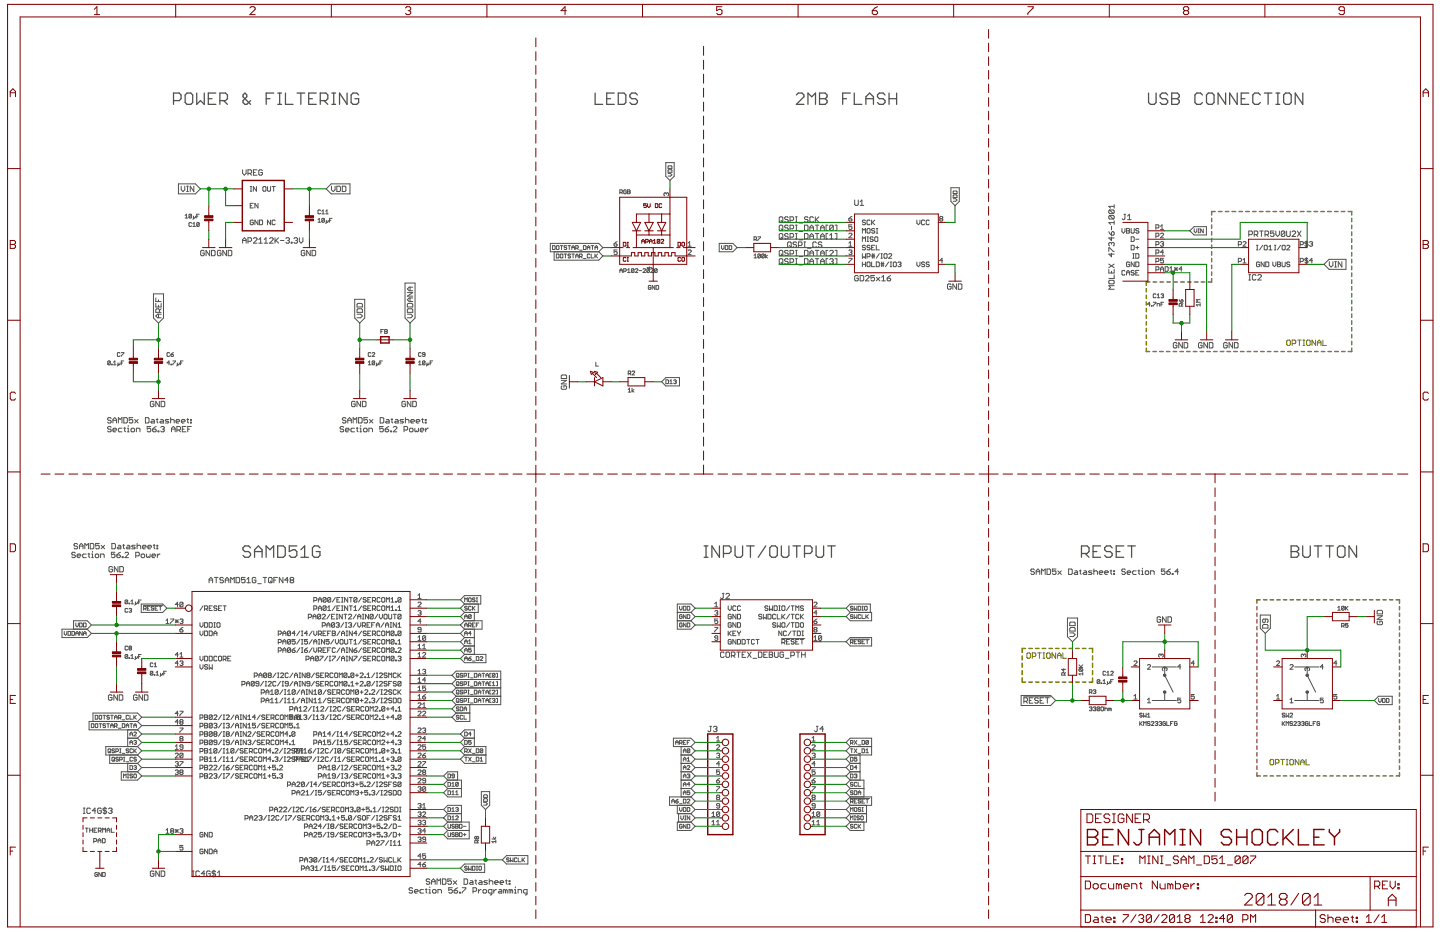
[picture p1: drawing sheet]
<svg xmlns="http://www.w3.org/2000/svg" width="432mm" height="279mm" viewBox="0 0 432 279" stroke-linecap="round" stroke-linejoin="round" font-family="sans-serif">
<g fill="none" stroke="#808000" stroke-width=".42">
<path d="M363.3 65.4v1M363.3 67.4v1.1M363.3 69.4v1.1M363.3 71.5v1M363.3 73.5v1M363.3 75.5v1M363.3 77.5v1M363.3 79.5v1M364.4 63.4h-1.1v1M365.4 63.4h1M367.4 63.4h1.1M369.5 63.4h1"/>
<path d="M371.5 63.4h1.1M373.6 63.4h1M375.6 63.4h1.1M377.7 63.4h1M379.7 63.4h1.1M381.7 63.4h1.1M383.8 63.4h1.1M385.8 63.4h1.1M387.9 63.4h1M389.9 63.4h1.1M392 63.4h1M394 63.4h1.1"/>
<path d="M396.1 63.4h1M398.1 63.4h1.1M400.2 63.4h1M402.2 63.4h1.1M404.3 63.4h1v1.1M405.3 65.4v1.1M405.3 67.5v1.1M405.3 69.6v1M405.3 71.6v1M405.3 73.6v1.1M405.3 75.7v1.1M405.3 77.7v1.1"/>
<path d="M405.3 79.8v1M343.7 86.5v1M343.7 88.5v1M343.7 90.5v1M343.7 92.5v1M343.7 94.5v1M343.7 96.5v1M343.7 98.4v1M344.8 84.5h-1.1v1M345.8 84.5h1.1M347.8 84.5h1.1M349.9 84.5h1.1"/>
<path d="M352 84.5h1M354 84.5h1.1M356.1 84.5h1M358.1 84.5h1.1M360.2 84.5h1.1M363.3 81.5v1M363.3 83.5v1h-1M405.3 81.8v1.1M405.3 83.9v1M405.3 85.9v1.1M405.3 88v1M405.3 90v1.1"/>
<path d="M405.3 92.1v1M405.3 94.1v1.1M405.3 96.2v1M405.3 98.2v1.1M343.7 100.4v1M343.7 102.4v1M343.7 104.4v1h1M345.7 105.4h1.1M347.7 105.4h1.1M349.8 105.4h1M351.8 105.4h1M353.8 105.4h1"/>
<path d="M355.8 105.4h1.1M357.8 105.4h1.1M359.9 105.4h1M361.9 105.4h1M363.9 105.4h1M365.9 105.4h1.1M367.9 105.4h1.1M370 105.4h1M372 105.4h1M374 105.4h1M376 105.4h1M378 105.4h1.1"/>
<path d="M380.1 105.4h1M382.1 105.4h1M384.1 105.4h1M386.1 105.4h1M388.1 105.4h1.1M390.2 105.4h1M392.2 105.4h1M394.2 105.4h1M396.2 105.4h1M398.2 105.4h1.1M400.3 105.4h1M402.3 105.4h1"/>
<path d="M405.3 104.4v1h-1M405.3 100.2v1.1M405.3 102.3v1.1M377.9 179.8h-1v1M378.9 179.8h1M380.9 179.8h1M382.9 179.8h1M384.9 179.8h.9M386.8 179.8h1M388.8 179.8h1M390.8 179.8h1M392.8 179.8h1"/>
<path d="M394.8 179.8h1M396.8 179.8h1M398.8 179.8h1M400.8 179.8h1M402.8 179.8h1M404.7 179.8h1M406.7 179.8h1M408.7 179.8h1M410.7 179.8h1M412.7 179.8h1M414.7 179.8h1M416.7 179.8h1"/>
<path d="M418.7 179.8h1v1M306.5 196.6v1.2M306.5 198.8v1.2M307.5 194.4h-1v1.2M308.5 194.4h1M310.5 194.4h1.1M312.5 194.4h1.1M314.5 194.4h1.1M316.5 194.4h1.1M318.6 194.4h1M320.6 194.4h1M322.6 194.4h1"/>
<path d="M324.6 194.4h1M326.6 194.4h1v1.2M327.6 196.6v1.2M327.6 198.8v1.2M376.9 181.8v1M376.9 183.8v1M376.9 185.8v1M376.9 187.8v1M376.9 189.8v1M376.9 191.8v1M376.9 193.8v1M376.9 195.7v1.1"/>
<path d="M376.9 197.8v1M376.9 199.7v1M419.7 181.8v1M419.7 183.8v1M419.7 185.8v1M419.7 187.8v1M419.7 189.8v1M419.7 191.8v1M419.7 193.8v1M419.7 195.7v1.1M419.7 197.8v1M419.7 199.7v1"/>
<path d="M306.5 203.2v1.3h1M306.5 201v1.2M308.5 204.5h1M310.5 204.5h1.1M312.5 204.5h1.1M314.5 204.5h1.1M316.5 204.5h1.1M318.6 204.5h1M320.6 204.5h1M322.6 204.5h1M324.6 204.5h1M327.6 201v1.2"/>
<path d="M327.6 203.2v1.3h-1M376.9 201.7v1M376.9 203.7v1M376.9 205.7v1M376.9 207.7v1M376.9 209.7v1M376.9 211.7v1M376.9 213.7v1M376.9 215.7v1M376.9 217.7v1M376.9 219.7v1M419.7 201.7v1"/>
<path d="M419.7 203.7v1M419.7 205.7v1M419.7 207.7v1M419.7 209.7v1M419.7 211.7v1M419.7 213.7v1M419.7 215.7v1M419.7 217.7v1M419.7 219.7v1M376.9 231.6v1h1M376.9 221.7v1M376.9 223.6v1"/>
<path d="M376.9 225.6v1.1M376.9 227.6v1M376.9 229.6v1M378.9 232.6h1M380.9 232.6h1M382.9 232.6h1M384.9 232.6h.9M386.8 232.6h1M388.8 232.6h1M390.8 232.6h1M392.8 232.6h1M394.8 232.6h1"/>
<path d="M396.8 232.6h1M398.8 232.6h1M400.8 232.6h1M402.8 232.6h1M404.7 232.6h1M406.7 232.6h1M408.7 232.6h1M410.7 232.6h1M412.7 232.6h1M414.7 232.6h1M416.7 232.6h1M419.7 221.7v1"/>
<path d="M419.7 223.6v1M419.7 225.6v1.1M419.7 227.6v1M419.7 229.6v1M419.7 231.6v1h-1"/>
</g>
<g fill="none" stroke="#808000" stroke-width=".3">
<path d="M385.8 102.2l.3-.2h.6l.2 .2v1.1l-.2 .3h-.6l-.3-.3zM387.5 103h.8l.3-.2v-.6l-.3-.2h-.8v1.6M389.1 102h1.1M389.6 102v1.6M390.7 102h.5M390.7 103.6h.5M391 102v1.6M391.8 102.2l.3-.2h.5l.3 .2v1.1l-.3 .3h-.5l-.3-.3zM394.5 102v1.6l-1.1-1.6v1.6M395 103.6v-1.1l.6-.5 .5 .5v1.1M395 102.8h1.1M396.7 102v1.6h1"/>
<path d="M308.2 195.7h.5l.3 .3v1.1l-.3 .2h-.5l-.3-.2v-1.1zM309.5 196.8h.8l.3-.3v-.5l-.3-.3h-.8v1.6M311.1 195.7h1.1M311.7 195.7v1.6M312.8 195.7h.5M312.8 197.3h.5M313 195.7v1.6M314.1 195.7h.6l.2 .3v1.1l-.2 .2h-.6l-.2-.2v-1.1zM316.5 195.7v1.6l-1-1.6v1.6M317.1 197.3v-1l.5-.6 .6 .6v1M317.1 196.5h1.1M318.7 195.7v1.6h1.1"/>
<path d="M381.1 227.7h.5l.3 .2v1.1l-.3 .3h-.5l-.3-.3v-1.1zM382.4 228.7h.8l.3-.2v-.6l-.3-.2h-.8v1.6M384.1 227.7h1M384.6 227.7v1.6M385.7 227.7h.5M385.7 229.3h.5M386 227.7v1.6M387 227.7h.6l.2 .2v1.1l-.2 .3h-.6l-.2-.3v-1.1zM389.5 227.7v1.6l-1.1-1.6v1.6M390 229.3v-1.1l.5-.5 .6 .5v1.1M390 228.5h1.1M391.6 227.7v1.6h1.1"/>
</g>
<g fill="none" stroke="#505050" stroke-width=".38">
<path d="M52 30.2h1.7l.6-.6v-1.1l-.6-.6h-1.7v3.4M56.1 27.9h1.1l.6 .6v2.2l-.6 .6h-1.1l-.6-.6v-2.2zM59 27.9v3.4l1.1-1.1 1.2 1.1v-3.4M62.5 29.6h1.1M64.7 27.9h-2.2v3.4h2.2M65.9 30.2h1.7l.6-.6v-1.1l-.6-.6h-1.7v3.4M67.1 30.2l1.1 1.1M75.1 30.2l-1.1 1.1h-.6l-.5-.6v-.5l1.1-1.2v-.5l-.6-.6-.5 .6v.5l2.2 2.3M79.8 29.6h1.2M82.1 27.9h-2.3v3.4M83.3 27.9h1.1M83.3 31.3h1.1"/>
<path d="M83.9 27.9v3.4M85.6 27.9v3.4h2.3M89.1 27.9h2.3M90.2 27.9v3.4M92.6 29.6h1.1M94.8 27.9h-2.2v3.4h2.2M96 30.2h1.7l.6-.6v-1.1l-.6-.6h-1.7v3.4M97.2 30.2l1.1 1.1M99.5 27.9h1.1M99.5 31.3h1.1M100.1 27.9v3.4M104.1 27.9v3.4l-2.3-3.4v3.4"/>
<path d="M107.5 28.5l-.5-.6h-1.1l-.6 .6v2.2l.6 .6h1.1l.5-.6v-1.1h-1.1M178.5 27.9v3.4h2.2M181.9 29.6h1.2M184.2 27.9h-2.3v3.4h2.3M185.4 27.9h1.7l.6 .6v2.2l-.6 .6h-1.7zM191.1 28.5l-.5-.6h-1.2l-.5 .6v.5l.5 .6h1.2l.5 .6v.5l-.5 .6h-1.2l-.5-.6M238.8 28.5l.6-.6h1.1l.6 .6v.5l-2.3 2.3h2.3M242.3 31.3v-3.4l1.1 1.1 1.1-1.1v3.4M245.7 27.9h1.8l.5 .6v.5l-.5 .6 .5 .6v.5l-.5 .6h-1.8zM245.7 29.6h1.8M252.7 29.6h1.1M255 27.9h-2.3v3.4"/>
<path d="M256.2 27.9v3.4h2.2M259.7 29.6h2.2M259.7 31.3v-2.3l1.1-1.1 1.1 1.1v2.3M265.4 28.5l-.6-.6h-1.1l-.6 .6v.5l.6 .6h1.1l.6 .6v.5l-.6 .6h-1.1l-.6-.6M266.6 29.6h2.3M266.6 27.9v3.4M268.9 27.9v3.4M344.4 27.9v2.8l.6 .6h1.1l.6-.6v-2.8M350.1 28.5l-.5-.6h-1.2l-.5 .6v.5l.5 .6h1.2l.5 .6v.5l-.5 .6h-1.2l-.5-.6M351.3 27.9h1.8l.5 .6v.5l-.5 .6 .5 .6v.5l-.5 .6h-1.8zM351.3 29.6h1.8M360.6 28.5l-.6-.6h-1.1l-.6 .6v2.2l.6 .6h1.1l.6-.6"/>
<path d="M362.3 27.9h1.2l.5 .6v2.2l-.5 .6h-1.2l-.5-.6v-2.2zM367.5 27.9v3.4l-2.2-3.4v3.4M371 27.9v3.4l-2.3-3.4v3.4M372.2 29.6h1.1M374.5 27.9h-2.3v3.4h2.3M377.9 28.5l-.5-.6h-1.2l-.5 .6v2.2l.5 .6h1.2l.5-.6M379.1 27.9h2.3M380.3 27.9v3.4M382.6 27.9h1.2M382.6 31.3h1.2M383.2 27.9v3.4M385.5 27.9h1.1l.6 .6v2.2l-.6 .6h-1.1l-.6-.6v-2.2z"/>
<path d="M390.7 27.9v3.4l-2.3-3.4v3.4M75.1 164.2l-.6-.5h-1.1l-.5 .5v.6l.5 .6h1.1l.6 .5v.6l-.6 .6h-1.1l-.5-.6M76.3 165.4h2.3M76.3 167.1v-2.3l1.2-1.1 1.1 1.1v2.3M79.8 167.1v-3.4l1.1 1.1 1.2-1.1v3.4M83.3 163.7h1.7l.5 .5v2.3l-.5 .6h-1.7zM89 163.7h-2.3v1.7l1.2-.6h.6l.5 .6v1.1l-.5 .6h-1.2l-.6-.6M90.2 167.1h2.3M90.2 164.8l1.2-1.1v3.4M95.9 164.2l-.5-.5h-1.1l-.6 .5v2.3l.6 .6h1.1l.5-.6v-1.1h-1.1M211.1 167.1h1.2M211.1 163.7h1.2"/>
<path d="M211.7 163.7v3.4M215.7 163.7v3.4l-2.2-3.4v3.4M216.9 165.9h1.7l.6-.5v-1.2l-.6-.5h-1.7v3.4M220.4 163.7v2.8l.6 .6h1.1l.6-.6v-2.8M223.9 163.7h2.2M225 163.7v3.4M229.6 163.7l-2.2 3.4M230.8 164.2l.6-.5h1.1l.6 .5v2.3l-.6 .6h-1.1l-.6-.6zM234.3 163.7v2.8l.6 .6h1.1l.6-.6v-2.8M237.8 163.7h2.2M238.9 163.7v3.4M241.2 165.9h1.8l.5-.5v-1.2l-.5-.5h-1.8v3.4"/>
<path d="M244.7 163.7v2.8l.6 .6h1.1l.6-.6v-2.8M248.2 163.7h2.3M249.3 163.7v3.4M324.3 165.9h1.7l.6-.5v-1.2l-.6-.5h-1.7v3.4M325.4 165.9l1.2 1.2M327.8 165.4h1.1M330 163.7h-2.2v3.4h2.2M333.5 164.2l-.6-.5h-1.1l-.6 .5v.6l.6 .6h1.1l.6 .5v.6l-.6 .6h-1.1l-.6-.6M334.7 165.4h1.2M337 163.7h-2.3v3.4h2.3M338.2 163.7h2.2M339.3 163.7v3.4"/>
<path d="M387.2 163.7h1.7l.5 .5v.6l-.5 .6 .5 .5v.6l-.5 .6h-1.7zM387.2 165.4h1.7M390.6 163.7v2.8l.6 .6h1.1l.6-.6v-2.8M394.1 163.7h2.3M395.2 163.7v3.4M397.6 163.7h2.2M398.7 163.7v3.4M401 164.2l.6-.5h1.1l.6 .5v2.3l-.6 .6h-1.1l-.6-.6zM406.8 163.7v3.4l-2.3-3.4v3.4"/>
</g>
<g fill="none" stroke="#505050" stroke-width=".3">
<path d="M53.5 55.1h5.1l1.5 1.5-1.5 1.5h-5.1zM54.3 55.8v1.1l.6 .5 .5-.5v-1.1M56 57.4h.5M56 55.8h.5M56.2 55.8v1.6M58.1 55.8v1.6l-1.1-1.6v1.6M72.7 50.9v1.1l.6 .5 .5-.5v-1.1M74.4 52h.8l.2-.3v-.5l-.2-.3h-.8v1.6M74.9 52l.5 .5M75 57.3h.5M75 55.9h.5M75.3 55.9v1.4"/>
<path d="M76 51.7h.5M76.9 55.9v1.4l-.9-1.4v1.4M77.1 50.9h-1.1v1.6h1.1M78.7 51.2l-.3-.3h-.5l-.3 .3v1.1l.3 .2h.5l.3-.2v-.6h-.6M78.8 56.2l.3-.3h.4l.2 .3v.9l-.2 .2-.7-.2zM80.2 55.9v1.2l.2 .2 .7-.2v-1.2M81.6 55.9h.9M82.1 55.9v1.4M97.8 56.6l1.5-1.5h5.6v3h-5.6zM99.4 55.8v1.1l.5 .5 .6-.5v-1.1M101 55.8h.8l.3 .3v1l-.3 .3h-.8zM102.6 55.8h.8l.3 .3v1l-.3 .3h-.8z"/>
<path d="M185.9 57.7l.7-.2-.2-.6h-.5v1.2M186.2 57.7l.4 .4M187.8 57.1l-.2-.2-.6 .2v.8l.2 .2 .6-.2v-.4h-.4M188.2 56.9l.8 .2-.2 .4 .2 .4-.2 .2h-.6zM188.2 57.5h.6M199.6 48.7h2.6v4.2l-1.3 1.2-1.3-1.2zM199.8 58l-.2-.2-.5 .2 .2 .7M199.8 58l.2-.2 .5 .2-.2 .7M199.8 58v.3M200.3 52h.8l.4 .4-.4 .4h-.8M200.3 49.9l.2-.2h.8l.2 .8h-1.2zM200.5 50.9h.8l.2 .7h-1.2z"/>
<path d="M256.3 60v1.3l.3 .3h.5l.3-.3v-1.3M285.1 56.3h2.6v4.1l-1.3 1.3-1.3-1.3zM285.8 58.6l1-.2 .2 .2v.6h-1.2zM285.8 57.4l1-.1 .2 .1v.6h-1.2zM285.8 59.6h.8l.4 .4-.4 .3h-.8M55.5 64.6l.4-.4v1.2M55.5 65.4h.8M57.4 66.9l-.1-.2-.6 .2v.8l.2 .2 .5-.2M57.4 64.4l-.1 1-.6-.2M57.4 64.4l-.1-.2-.6 .2v.8M57.4 64.4l-.7 .8M57.8 67.9h.8"/>
<path d="M57.8 67.1l.4-.4v1.2M58 64.8v.8l-.2 .2M58.6 64.8l-.2 .6-.4-.2M59 64.8h.4M59.8 66.9l-.6-.2-.2 1M59.8 64.2h-.8v1.2M59.8 66.9v.8l-.2 .2-.6-.2M59.8 66.9l-.8 .8M61.2 75.3l-.2-.2h-.6l-.2 .2v1.1l.2 .3h.6l.2-.3v-.5h-.5M62.9 75.1v1.6l-1.1-1.6v1.6M63.4 75.1h.8l.3 .2v1.1l-.3 .3h-.8zM66.3 75.3l-.3-.2h-.5l-.3 .2v1.1l.3 .3h.5l.3-.3v-.5h-.6"/>
<path d="M67.9 75.1v1.6l-1.1-1.6v1.6M68.4 75.1h.8l.3 .2v1.1l-.3 .3h-.8zM72.7 72.9v-1.1l.6-.5 .5 .5v1.1M72.7 72.1h1.1M74.4 72.3h.8l.2-.2v-.6l-.2-.2h-.8v1.6M75 61.7h.5M76 66.2l-.3-.2-.7 .2v.9l.3 .3 .7-.3v-.4h-.5M76 61h-1v1.3h1M76 71.5l.2-.2h.6l.3 .2v.3l-1.1 1.1h1.1M77.4 61v1.3l-1-1.3v1.3M77.4 66v1.4l-1-1.4v1.4M77.6 72.9h1.1"/>
<path d="M77.6 71.8l.5-.5v1.6M77.8 66h.7l.2 .2v.9l-.2 .3h-.7zM79.2 72.9h1.1M79.2 71.8l.6-.5v1.6M80.8 71.5l.3-.2h.6l.2 .2v.3l-1.1 1.1h1.1M81.1 66v1.4l-.9-1.4v1.4M82.5 71.3v1.6M82.5 66.2l-.2-.2-.7 .2v.9l.2 .3 .7-.3M82.7 72.1l.8 .8M83.5 71.3l-1 1M84.1 72.1h1.1M85.7 71.5l.3-.2h.5l.3 .2-.3 .6"/>
<path d="M86.3 72.1h.2M86.5 72.1l.3 .2-.3 .6h-.5l-.3-.3M87.3 72.6h.3v.3h-.3zM88.1 71.5l.3-.2h.5l.3 .2-.3 .6M88.7 72.1h.2M88.9 72.1l.3 .2-.3 .6h-.5l-.3-.3M89.8 71.3v1l.5 .6 .5-.6v-1M91.4 75.3l-.3-.2h-.5l-.3 .2v1.1l.3 .3h.5l.3-.3v-.5h-.5M93 75.1v1.6l-1-1.6v1.6M93.6 75.1h.8l.3 .2v1.1l-.3 .3h-.8zM95.4 65.8l.3-.3v1.1M95.4 66.6h.7"/>
<path d="M96.1 63.1l-.2-.2-.5 .2v.8l.1 .2 .6-.2M96.5 64.1h.8M96.5 63.4l.4-.5v1.2M97.3 65.7v.7l-.2 .2-.6-.2M97.3 65.7l-.2-.2-.6 .2v.7M97.3 65.7l-.8 .7M97.7 64.1h.7M97.7 63.4l.3-.5v1.2M97.9 66v.8l-.2 .2M98.4 66l-.2 .6-.3-.2M98.8 66h.4M99.6 65.5h-.8v1.1"/>
<path d="M165 73h14.5l1.3 1.2-1.3 1.3h-14.5zM165.7 73.6l.8 .2v.8l-.2 .2h-.6zM166.2 75.5v2.5h13.3l1.3-1.3-1.3-1.2M166.8 76.2l.8 .1v.8l-.2 .2h-.6zM166.8 73.8l.2-.2 .6 .2v.8l-.2 .2-.6-.2zM168 73.6h.8M168.2 76.2l.6 .1v.8l-.2 .2-.6-.2v-.8zM168.4 73.6v1.2M169.2 76.2h.7M169.5 76.2v1.1M169.9 73.8l-.2-.2-.5 .2 .2 .4 .5 .2-.2 .4-.5-.2M170.3 73.6h.8"/>
<path d="M170.7 73.6v1.2M171.1 76.3l-.2-.1-.6 .1 .8 .8-.2 .2-.6-.2M171.5 76.2h.8M171.5 74.8v-.8l.4-.4 .4 .4v.8M171.5 74.2h.8M171.9 76.2v1.1M172.6 77.3v-.8l.4-.3 .4 .3v.8M172.6 74.4h.6l.2-.2-.2-.6h-.6v1.2M172.6 76.7h.8M173 74.4l.4 .4M173.8 76.9l.8-.2-.2-.5h-.6v1.1M173.8 75h.8"/>
<path d="M174.2 76.9l.4 .4M174.9 73.6l.8 .2v.8l-.2 .2h-.6zM174.9 77.5h.8M176.1 74.2h.8M176.1 74.8v-.8l.4-.4 .4 .4v.8M176.9 76.3l-.2-.1-.6 .1v.8l.2 .2 .6-.2M177.3 76.2v1.1h.7M177.3 73.6h.7M177.7 73.6v1.2M178.4 74.8v-.8l.4-.4 .4 .4v.8M178.4 74.2h.8M178.4 76.2v1.1"/>
<path d="M178.6 76.7l.6 .6M179.2 76.2l-.8 .7M184.1 73.1h.7l.3 .5-.7 .2zM185.1 74.9h-1v.7l.5-.2 .5 .2-.3 .7-.7-.2M185.1 72.4l-1 .7M206.4 73.8h.9M206.4 75.2l.2-.3 .7 .3-.9 1.1h.9M206.4 72.9l.4-.5v1.4M215.7 73h4.1l1.2 1.2-1.2 1.3h-4.1zM216.3 73.6v.8l.4 .4 .4-.4v-.8M217.5 73.6l.8 .2v.8l-.2 .2h-.6zM218.7 73.6l.7 .2v.8l-.2 .2h-.5z"/>
<path d="M226.1 76.5l.4-.3v1.1M226.1 77.3h.8M226.1 71.8l.8-.2-.2-.6h-.6v1.2M226.5 71.8l.4 .4M227.2 71h.8l-.8 1.2M228 76.3l-.6-.1-.2 .1v.8M228 76.3v.8l-.2 .2-.6-.2M228 76.3l-.8 .8M229.2 76.3l-.2-.1-.6 .1v.8M229.2 76.3v.8l-.2 .2-.6-.2M229.2 76.3l-.8 .8M229.6 76.2v1.1"/>
<path d="M230.1 76.5l-.5 .4 .5 .4M233.7 75.3l.2-.2h.6l.2 .2v1.1l-.2 .3h-.6l-.2-.3zM233.7 65.3l.2-.3h.6l.2 .3v1l-.2 .3h-.6l-.2-.3zM233.7 77.8l.2-.2h.6l.2 .2v1.1l-.2 .3h-.6l-.2-.3zM233.7 70.3l.2-.3h.6l.2 .3v1.1l-.2 .2h-.6l-.2-.2zM233.7 67.8l.2-.3h.6l.2 .3v1.1l-.2 .2h-.6l-.2-.2zM234.2 68.6l.5 .5M234.2 71.1l.5 .5M234.2 66.1l.5 .5M234.2 76.1l.5 .6M234.2 78.6l.5 .6M236.2 72.8l.3-.3h.5l.3 .3v1.1l-.3 .2h-.5l-.3-.2z"/>
<path d="M236.3 70.3l-.2-.3h-.6l-.2 .5 .2 .3h.6l.2 .6-.2 .2h-.6l-.2-.2M236.3 75.3l-.2-.2h-.6l-.2 .2 .2 .6h.6l.2 .2-.2 .6h-.6l-.2-.3M236.3 65.3l-.2-.3h-.6l-.2 .3 .2 .5h.6l.2 .3-.2 .5h-.6l-.2-.3M236.3 67.8l-.2-.3h-.6l-.2 .6 .2 .2h.6l.2 .6-.2 .2h-.6l-.2-.2M236.3 77.8l-.2-.2h-.6l-.2 .5 .2 .3h.6l.2 .5-.2 .3h-.6l-.2-.3M236.7 73.6l.6 .5M236.9 76.1h.8l.3-.2v-.6l-.3-.2h-.8v1.6M236.9 66.1h.8l.3-.3v-.5l-.3-.3h-.8v1.6M236.9 68.6h.8l.3-.3v-.5l-.3-.3h-.8v1.6M236.9 78.6h.8l.3-.2v-.6l-.3-.2h-.8v1.6M236.9 71.1h.8l.3-.3v-.5l-.3-.3h-.8v1.6M238.5 75.1h.6"/>
<path d="M238.5 76.7h.6M238.5 66.6h.6M238.5 67.5h.6M238.5 69.1h.6M238.5 70h.6M238.5 71.6h.6M238.5 65h.6M238.5 77.6h.6M238.5 79.2h.6M238.8 65v1.6M238.8 67.5v1.6M238.8 70v1.6"/>
<path d="M238.8 75.1v1.6M238.8 77.6v1.6M238.9 72.8l-.3-.3h-.5l-.3 .3 .3 .5h.5l.3 .3-.3 .5h-.5l-.3-.2M239.4 73.6h.8l.3-.3v-.5l-.3-.3h-.8v1.6M239.6 69.4h1.1M239.6 79.4h1.1M239.6 76.9h1.1M239.6 71.9h1.1M239.6 66.9h1.1M241 72.5h.6M241 74.1h.6M241.2 70h.8l.3 .3v1.1l-.3 .2h-.8z"/>
<path d="M241.2 75.1h.8l.3 .2v1.1l-.3 .3h-.8zM241.2 67.5h.8l.3 .3v1.1l-.3 .2h-.8zM241.2 77.6h.8l.3 .2v1.1l-.3 .3h-.8zM241.3 72.5v1.6M242.1 74.4h1.1M242.3 65.3l-.3-.3h-.5l-.3 .3 .3 .5h.5l.3 .3-.3 .5h-.5l-.3-.3M242.8 79.2v-1.1l.6-.5 .5 .5v1.1M242.8 75.9h1.1M242.8 70.8h1.1M242.8 68.3h1.1M242.8 69.1v-1l.6-.6 .5 .6v1M242.8 71.6v-1.1l.6-.5 .5 .5v1.1"/>
<path d="M242.8 76.7v-1.1l.6-.5 .5 .5v1.1M242.8 78.4h1.1M243.9 65.3l-.3-.3h-.5l-.3 .3v1l.3 .3h.5l.3-.3M244.5 75.1h1M244.5 65v1.6M244.5 67.5h1M244.5 70h1M244.5 77.6h1M244.7 65.8l.8 .8M244.8 72.8l-.3-.3h-.5l-.3 .3v1.1l.3 .2h.5l.3-.2M245 67.5v1.6M245 70v1.6"/>
<path d="M245 75.1v1.6M245 77.6v1.6M245.5 65l-1 1.1M246.1 75.9h1.1M246.1 70.8h1.1M246.1 68.3h1.1M246.1 79.2v-1.1l.5-.5 .6 .5v1.1M246.1 69.1v-1l.5-.6 .6 .6v1M246.1 71.6v-1.1l.5-.5 .6 .5v1.1M246.1 76.7v-1.1l.5-.5 .6 .5v1.1M246.1 78.4h1.1M246.4 72.8l-.2-.3h-.6l-.2 .3 .2 .5h.6l.2 .3-.2 .5h-.6l-.2-.2"/>
<path d="M248.2 75.1h-.5v1.6h.5M248.2 67.5h-.5v1.6h.5M248.2 70h-.5v1.6h.5M248.2 77.6h-.5v1.6h.5M248.8 75.3l.2-.2h.6l.3 .2v.3l-1.1 1.1h1.1M248.8 70.5l.5-.5v1.6M248.8 77.8l.2-.2h.6l.3 .2-.3 .6M248.8 71.6h1.1M249.3 78.4h.3M249.6 78.4l.3 .2-.3 .6h-.6l-.2-.3M249.9 67.8l-1.1 1.1M249.9 67.8l-.3-.3h-.6l-.2 .3v1.1"/>
<path d="M249.9 67.8v1.1l-.3 .2h-.6l-.2-.2M250.4 75.1h.6v1.6h-.6M250.4 67.5h.6v1.6h-.6M250.4 70h.6v1.6h-.6M250.4 77.6h.6v1.6h-.6M254.5 70.1l.3-.2 .7 .2-1 1.2h1M254.5 73.8h1M254.5 77.4h1l-1 1.4M254.5 75.2l.7-.3 .3 .3-.3 .4M254.5 65.6h.7l.3 .4-.7 .3zM254.5 72.9l.5-.5v1.4M255 75.6h.2"/>
<path d="M255.2 75.6l.3 .3-.3 .4-.7-.2M255.5 67.4h-1v.7l.7-.2 .3 .6-.3 .3-.7-.3M255.5 64.9l-1 .7M257.9 60.5l.5-.5v1.6M257.9 61.6h1.1M258.6 79.2h.9M258.6 69.9v-1.4l.5 .5 .4-.5v1.4M258.6 72.4v-1.4l.5 .5 .4-.5v1.4M258.6 76.1v1.3l.5-.4 .4 .4v-1.3M258.6 78.5v1.4M259.5 66.2l-.2-.2-.7 .2 .2 .5 .7 .2-.2 .5-.7-.3M259.5 73.8l-.7-.3-.2 .5 .7 .2 .2 .5-.2 .2-.7-.2"/>
<path d="M259.5 78.5v1.4M260 72.4h.4M260 71h.4M260 77h.7l.2-.7-.2-.2h-.7v1.3M260.2 68.5l.7 .2v1l-.2 .2-.7-.2v-1zM260.2 78.5l.7 .3v.9l-.2 .2-.7-.2v-.9zM260.2 71v1.4M260.9 73.8l-.7-.3-.2 .5 .7 .2 .2 .5-.2 .2-.7-.2M260.9 66.2l-.2-.2-.7 .2v.9l.2 .3 .7-.3M261.4 74.2h.4M261.4 78.5v1.4h.9M261.4 66v1.4"/>
<path d="M261.4 77h.9M261.4 76.5h.9M261.6 66.7l.7 .7M261.6 76.1v1.3M261.8 71.2l-.7-.2-.2 .5 .7 .2 .2 .5-.2 .2-.7-.2M262.1 76.1v1.3M262.3 73.5h-.9v1.4h.9M262.3 71.2l.2-.2 .7 .2v1l-.2 .2-.7-.2zM262.3 68.7l-.2-.2-.7 .2 .2 .5 .7 .2-.2 .5-.7-.2M262.3 66l-.9 .9M262.8 73.5v1.4h.9M262.8 68.5h.4"/>
<path d="M262.8 69.9h.4M262.8 78.5h.7l.2 .3v.9l-.2 .2h-.7zM263 68.5v1.4M263.7 76.1l-.9 1.3M264.2 77.4h.4M264.2 76.1h.4M264.2 79h.9M264.2 79.5h.9M264.4 76.1v1.3M264.4 78.5v1.4M264.8 78.5v1.4M265.1 76.3l.2-.2 .7 .2v.9l-.2 .2-.7-.2z"/>
<path d="M266.5 76.3l.2-.2 .7 .2-.9 1.1h.9M266.5 78.5l-1 1.4M266.9 78.5h.5M266.9 79.9h.5M267.2 78.5v1.4M268.1 78.5l.7 .3v.9l-.3 .2h-.4l-.2-.2v-.9zM269.2 78.8l.7-.3 .3 .3-.3 .4M269.7 79.2h.2M269.9 79.2l.3 .3-.3 .4-.7-.2M274.9 66v.9l.5 .5 .5-.5v-.9M274.9 78.5v1l.5 .4 .5-.4v-1M277.3 66.2l-.3-.2-.7 .2v.9l.3 .3 .7-.3"/>
<path d="M277.3 78.8l-.3-.3-.7 .3 .3 .4 .7 .3-.3 .4-.7-.2M278.6 66.2l-.2-.2-.7 .2v.9l.3 .3 .6-.3M278.6 78.8l-.2-.3-.7 .3 .3 .4 .6 .3-.2 .4-.7-.2M282 65.6l-.2-.3 .2-.4 .7 .2-.2 .5M282 65.6l-.2 .2 .2 .5 .7-.3-.2-.4M282 65.6h.5M282.7 78.1h-.9l.7-.7v1.4M332.5 75.4v-1.1h.2l1.1 1.1h.3M332.5 79.2l1.6 1M332.5 69.4l.8 1.1M332.7 62.9l-.2 .3v.6l.2 .2h1.1M332.7 64.6l-.2 .3v.5l.2 .3h1.1"/>
<path d="M332.7 62.9h1.1l.3 .3v.6l-.3 .2M332.7 64.6h1.1l.3 .3v.5l-.3 .3M332.7 64.6l1.1 1.1M332.7 62.9l1.1 1.1M333.3 72.9l-.3-.2-.5 .2v.6l.2 .2M333.3 69.7l.5-.3 .3 .3v.6l-.3 .2h-.5zM333.3 72.9l.2-.2 .6 .2v.6l-.3 .2M333.3 67.8v1.1M333.3 71.1v1l-.8-.8h1.6M333.3 72.9v.3M333.3 75.9v1.1l-.8-.8h1.6M334.1 61.3v1.1"/>
<path d="M334.1 66.2v1.1M334.1 79.2l-1.6 1M334.1 66.7h-1.6l.5 .6M334.1 61.9h-1.6l.5 .5M336.4 68.5v.9l.5 .5 .4-.5v-.9M337 64.2h.6M337.3 64.2v1.4l-.3 .2-.5-.2M337.8 68.5h.7l.2 .2-.2 .5 .2 .5-.2 .2h-.7zM337.8 69.2h.7M338.1 64.8l.6-.6v1.6M338.1 65.8h1.1M338.7 78.8l-.2-.3-.7 .3v.9l.2 .2 .7-.2v-.5h-.4"/>
<path d="M339.2 68.5v1.2l.2 .2 .7-.2v-1.2M339.2 71h.7l.2 .2v1l-.2 .2h-.7zM339.2 73.5h.7l.2 .3v.9l-.2 .2h-.7zM339.7 77.4h.4M339.7 76.1h.4M339.9 76.1v1.3M340.1 78.5v1.4l-.9-1.4v1.4M340.6 76.1h.7l.2 .2v.9l-.2 .2h-.7zM340.6 78.5h.7l.2 .3v.9l-.2 .2h-.7zM340.6 74.2h.9M340.6 71.7h.9M341 73.8v.9"/>
<path d="M341.5 68.7l-.2-.2-.7 .2 .2 .5 .7 .2-.2 .5-.7-.2M346.6 78.4h.7l.2-.3-.2-.7h-.7v1.4M346.6 75.9h.7l.2-.3-.2-.7h-.7v1.4M346.6 68.3h.7l.2-.2-.2-.7h-.7v1.4M346.6 70.8h.7l.2-.2-.2-.7h-.7v1.4M346.6 73.3h.7l.2-.7-.2-.2h-.7v1.4M348 70.1l.2-.2 .7 .2-.9 1.2h.9M348 72.6l.7-.2 .2 .2-.2 .5M348 67.9l.4-.5v1.4M348 68.8h.9M348.4 73.1h.3M348.7 73.1l.2 .2-.2 .5-.7-.2"/>
<path d="M348.9 75.6h-.9l.7-.7v1.4M348.9 77.4h-.9v.7l.7-.2 .2 .7-.2 .2-.7-.2M349.4 80h.7l.2 .2v.9l-.2 .2h-.7zM356.8 69.2l1.3-1.3h3.7v2.5h-3.7zM358.1 68.6v.8l.4 .4 .4-.4v-.8M359.3 69.8h.3M359.3 68.6h.3M359.5 68.6v1.2M360.8 68.6v1.2l-.8-1.2v1.2M371.3 73.3h.7l.3-.7-.3-.2h-.7v1.4M371.3 78.4h.7l.3-.7-.3-.3h-.7v1.4M372.7 72.6l.2-.2 .7 .2-.9 1.2h.9"/>
<path d="M372.7 78.8h.9M372.7 77.9l.5-.5v1.4M374.5 70.3h.8l.2-.2v-.6l-.2-.2h-.8v1.6M376.1 70.3h.8l.3-.2v-.6l-.3-.2h-.8v1.6M376.6 70.3l.6 .6M376.8 74.9h.4M376.8 73.5h.4M377 73.5v1.4M377.7 78.8l-.2-.3-.7 .3v.9l.2 .2 .7-.2v-.5h-.5M377.7 69.3h1.1M378.2 69.3v1.6M378.6 73.5l-.9 1.4"/>
<path d="M379.1 73.8l.2-.3 .7 .3v.9l-.2 .2-.7-.2zM379.1 78.5v1.4l-.9-1.4v1.4M379.3 70.3h.8l.3-.2v-.6l-.3-.2h-.8v1.6M379.5 78.5h.7l.3 .3v.9l-.3 .2h-.7zM379.9 70.3l.5 .6M380.5 74l.4-.5v1.4M380.5 74.9h.9M381.7 78.5v1l.4 .4 .5-.4v-1M382 69.3h-1v.8l.8-.3 .2 .3v.5l-.2 .3h-.6l-.2-.3M382.1 74.9h.5M382.1 73.5h.5M382.4 73.5v1.4"/>
<path d="M382.6 69.3v1l.5 .6 .5-.6v-1M383.1 78.5h.7l.2 .3-.2 .4 .2 .5-.2 .2h-.7zM383.1 79.2h.7M384 73.5l-.9 1.4M384.5 78.5v1.2l.2 .2 .7-.2v-1.2M384.7 73.5l.7 .3v.9l-.3 .2-.6-.2v-.9zM385.3 69.5l-.3-.2h-.5l-.3 .2v1.1M385.3 69.5v1.1l-.3 .3h-.5l-.3-.3M385.3 69.5l-1.1 1.1M385.8 69.3v1.3l.3 .3h.5l.3-.3v-1.3M385.8 73.8l.3-.3 .7 .3-1 1.1h1M386.8 78.8l-.3-.3-.7 .3 .3 .4 .7 .3-.3 .4-.7-.2"/>
<path d="M387.4 69.5l.3-.2h.5l.3 .2v.3l-1.1 1.1h1.1M389 69.3l1.1 1.6M389.9 73.3h.7l.2-.7-.2-.2h-.7v1.4M389.9 78.4h.7l.2-.7-.2-.3h-.7v1.4M390.1 69.3l-1.1 1.6M391.8 72.2v1.8M391.8 77.2v1.9M392.2 72.6l-.2-.2-.7 .2 .2 .5h.5l.2 .2-.2 .5-.7-.2M392.2 77.7l-.2-.3-.7 .3 .2 .4h.5l.2 .3-.2 .4-.7-.2M392.7 72.6l.7-.2 .2 .2-.2 .5M393.1 73.1h.3M393.4 73.1l.2 .2-.2 .5-.7-.2"/>
<path d="M393.6 78.1h-.9l.7-.7v1.4M397 79.2l1.5-1.5h5.1v3.1h-5.1zM398.6 78.4v1.1l.5 .6 .6-.6v-1.1M400.2 78.4h.6M400.5 78.4v1.7M402.4 78.4v1.7l-1.1-1.7v1.7M46 88.1h3v7.2l-1.5 1.6-1.5-1.6zM46.7 89.3v1.1h1.6M46.7 91v1h1.6v-1M47.5 89.9v.5M47.5 91.5v.5M47.5 94.2v1.1"/>
<path d="M47.8 93.6v-.8l-.3-.2h-.5l-.3 .2v.8h1.6M48.3 94.2h-1.1l-.5 .5 .5 .6h1.1M48.3 92.6l-.5 .5M106.4 89.7h3v5.6l-1.5 1.6-1.5-1.6zM107.1 91.2l.2-.2h1.1l.3 .2v.8h-1.6zM107.1 92.8l.2-.2h1.1l.3 .2v.8h-1.6zM107.1 94.2h1l.6 .5-.6 .6h-1M114.2 99.4h.4M115 98.8h-.8v1.1M115.4 98.8l.7 .2-.1 .4 .1 .4-.1 .1h-.6zM115.4 99.4h.6M121.5 84.9h3v10.4l-1.5 1.6-1.5-1.6z"/>
<path d="M122.2 94.2h1l.6 .5-.6 .6h-1M122.2 87.7h1.6l-1.6 1.1h1.6M122.4 91h1.1l.3 .2v.8h-1.6v-.8zM122.4 92.6h1.1l.3 .2v.8h-1.6v-.8zM123 86.1v1.1M123 89.3v1.1M123.8 86.1h-1.1l-.5 .5 .5 .6h1.1M123.8 89.3h-1.1l-.5 .6 .5 .5h1.1M185.9 81.7v-.8l.3-.3 .4 .3v.8M185.9 81.1h.7M187 81.3h.6l.2-.5-.8-.2v1.1M188.2 80.9l.4-.3v1.1"/>
<path d="M188.2 81.7h.8M190.1 80.8l-.6-.2-.2 .9M190.1 80.8v.7l-.2 .2-.6-.2M190.1 80.8l-.8 .7M190.5 80.8l.2-.2 .6 .2-.8 .9h.8M191.6 81.1h.8M192.8 80.8l.2-.2 .6 .2-.8 .9h.8M194 80.8l.2-.2 .5 .2-.7 .7zM194.8 80l-.1 1.5-.2 .2-.5-.2M195.1 80.8l.2-.2 .6 .2-.8 .9h.8M195.2 85.8l-.2-.2-.6 .2v.8l.2 .1 .6-.1v-.4h-.4M195.5 80.2h-1.4l.7 .7"/>
<path d="M196.3 85.6v1.1l-.7-1.1v1.1M196.7 85.6l.8 .2v.8l-.2 .1h-.6zM197.1 80.8l-.6-.2-.2 .9M197.1 80.8l-.2 .9-.6-.2M197.1 80.8l-.8 .7M257.4 82.9l-.3-.3h-.5l-.3 .3v1l.3 .3h.5l.3-.3v-.5h-.6M257.9 82.6h.8l.3 .3v1l-.3 .3h-.8zM259.5 82.9l.3-.3h.5l.3 .3v.2l-1.1 1.1h1.1M262.2 82.6h-1v.8l.5-.3 .5 .3v.5l-.2 .3h-.6l-.2-.3M262.8 83.1l1 1.1M263.8 83.1l-1 1.1M264.4 83.1l.5-.5v1.6"/>
<path d="M264.4 84.2h1.1M266 83.4h.8l.3 .5-.3 .3h-.5l-.3-.3zM267.1 82.6l-1.1 .8M285.2 85.4l-.3-.3h-.5l-.3 .3v1l.3 .3h.5l.3-.3v-.5h-.6M286.8 85.1v1.6l-1.1-1.6v1.6M287.4 85.1h.8l.2 .3v1l-.2 .3h-.8zM332.5 80.8v1.1h1.6v-1.1M332.7 84h1.1l.3 .3v.5l-.3 .3h-1.1l-.2-.3v-.5zM333.3 81.3v.6M334.1 85.6h-1.6l.5 .6-.5 .5h1.6M334.1 82.4v1.1h-1.6M337.3 81.3l-.2-.2h-.5l-.2 .2v.9l.2 .3 .7-.3"/>
<path d="M337.8 82.5v-1l.5-.4 .4 .4v1M337.8 81.8h.9M340.1 81.3l-.2-.2-.7 .2 .2 .5 .7 .2-.2 .5-.7-.3M340.6 81.8h.4M341.5 81.1h-.9v1.4h.9M344.9 91.2h-.8l.6-.6v1.2M345.2 91.6l.2 .2zM345.8 90.6h.8l-.8 1.2M346.6 80.9h.7l.2-.2-.2-.7h-.7v1.3M346.6 88.3l-.2-.2-.6 .2v.8l.2 .2 .6-.2M347 91.8v-.8l.7 .2v.6M347 89.3h.7"/>
<path d="M347 88.5l.4-.4v1.2M348 81.3v-.9l.4-.4 .5 .4v.9M348 80.7h.9M348.1 88.3l.6-.2 .2 .2-.2 .4M348.1 91.2h.4M348.5 88.7h.2M348.7 88.7l.2 .2-.2 .4-.6-.2M348.9 90.6h-.8v1.2M350.8 81.3h.9M350.8 80.4l.4-.4v1.3M352.1 80.7h1M352.1 80.2l1 .9"/>
<path d="M352.6 80.2v.9M353.1 80.2l-1 .9M353.6 89.8l.6 .8M354.4 91.8l-.2-.8-.6 .2v.6h1.1M354.4 89.8l.3 .2v.4l-.5 .2zM354.5 80.7h-1l.7-.7v1.3M354.7 91l-.3 .4M359.9 89.8h-1.2l.4 .4-.4 .4h1.2M359.9 91.4h-1.2l.4 .4M359.9 91v.8M374.5 83.9h.5M374.5 82.3h.5"/>
<path d="M374.7 82.3v1.6M376.6 82.6l-.3-.3h-.5l-.3 .3v1.1l.3 .2h.5l.3-.2M377.2 82.6l.2-.3h.6l.2 .3v.3l-1 1h1M400.2 80.1h.6M33.1 108.4l-.2 1-.6-.2M33.1 108.4l-.6-.2-.2 1M33.1 108.4l-.8 .8M33.5 109.2l.2 .2zM34 109.4h.8M34 108.6l.4-.4v1.2M35.4 108.8l-.2 .9M36 108.8l-.2 .6-.4-.2"/>
<path d="M36 105.9l-.2-.2-.6 .2 .2 .9 .6-.1M36.4 105.7h.7l-.7 1.1M36.4 108.8h.3M37.1 108.2h-.7v1.2M50.9 108.8h-.8l.6-.6v1.2M50.9 105.9l-.2-.2-.6 .2 .2 .9 .6-.1M51.2 109.2l.2 .2zM51.2 106.3h.6l.2 .4-.6 .1zM51.8 108.2h.8l-.8 1.2M52 105.7l-.8 .6M53.2 108.8l-.2 .9M53.8 108.8l-.2 .6-.4-.2"/>
<path d="M54.1 108.8h.4M54.9 108.2h-.8v1.2M110.4 109.4h.8M110.4 108.6l.4-.4v1.2M111.2 105.9l-.2-.2-.6 .2 .2 .9 .6-.1M111.6 105.9l.2-.2 .6 .2-.8 .9h.8M112.4 108.4l-.2 1-.6-.2M112.4 108.4l-.6-.2-.2 1M112.4 108.4l-.8 .8M112.9 108.8l-.1 .9M113.5 108.8l-.2 .6-.4-.2M113.9 108.8h.4"/>
<path d="M114.7 108.2h-.8v1.2M125.5 108.6l.4-.4v1.2M125.5 109.4h.8M126.3 105.9l-.2-.2-.6 .2 .2 .9 .6-.1M127.4 106.3h-.5l-.2-.2 .2-.4 .5 .2v.8l-.1 .1-.6-.1M127.4 108.4l-.5-.2-.2 1M127.4 108.4l-.1 1-.6-.2M127.4 108.4l-.7 .8M128 108.8v.8l-.2 .1M128.6 108.8l-.2 .6-.4-.2M129 108.8h.4M129.8 108.2h-.8v1.2"/>
<path d="M168.3 114h1.6l-1.6 1.1h1.6M168.6 115.7l-.3 .2v.6l.3 .2h1l.3-.2v-.6l-.3-.2h-.5v.5M168.6 112.4h1l.3 .3v.8h-1.6v-.8zM178.7 108.6v1.1h.8M188.4 116.8l.4-.4v1.1M188.4 117.5h.7M188.4 112h.6l.1-.6-.7-.2v1.2M188.8 112l.3 .4M189.5 116.4v1.1M189.5 111.4l.2-.2 .6 .2-.8 1h.8M190.1 116.8l-.6 .4 .6 .3M198.4 114.4l1.2-1.2h4.2v2.5h-4.2z"/>
<path d="M199.7 113.9l.8 .2-.2 .9h-.6zM200.9 114.3l.3-.4v1.1M200.9 115h.7M202 114.1l.6-.2 .2 .2-.2 .3M202.4 114.4h.2M202.6 114.4l.2 .2-.2 .4-.6-.2M352.9 103l-.3-.3h-.5l-.3 .3v1.1l.3 .2h.5l.3-.2v-.6h-.5M354.5 102.7v1.6l-1-1.6v1.6M355.1 102.7h.8l.3 .3v1.1l-.3 .2h-.8zM360.4 103l-.2-.3h-.6l-.2 .3v1.1l.2 .2h.6l.2-.2v-.6h-.5M362.1 102.7v1.6l-1.1-1.6v1.6M362.6 102.7h.8l.3 .3v1.1l-.3 .2h-.8z"/>
<path d="M368 103l-.3-.3h-.5l-.3 .3v1.1l.3 .2h.5l.3-.2v-.6h-.5M369.6 102.7v1.6l-1-1.6v1.6M370.2 102.7h.8l.2 .3v1.1l-.2 .2h-.8zM33.3 125.5l-.2-.3h-.6l-.2 .3 .2 .5h.6l.2 .3-.2 .5h-.6l-.2-.2M33.3 128.1l-.2-.3h-.6l-.2 .6 .2 .3h.6l.2 .5-.2 .3h-.6l-.2-.3M33.9 126h1M33.9 126.8v-1l.5-.6 .5 .6v1M33.9 128.9h1l-.2-.5h-.6l-.2 .3v.5l.2 .3h.6M35.5 126.8v-1.6l.5 .6 .6-.6v1.6M36.6 128.4h-.8l-.3 .3v.5l.3 .3h.8M37.1 125.2h.8l.3 .3v1.1l-.3 .2h-.8zM37.1 128.4h.6"/>
<path d="M37.4 128.1v1.1l.3 .3M38.2 129.5h.5M38.2 128.4h.3v1.1M38.5 127.6v.2M39.5 128.4h.6l.2 .3v.5l-.2 .3h-.6l-.2-.3v-.5zM39.8 125.2h-1.1v.8l.8-.2 .3 .2v.6l-.3 .2h-.5l-.3-.2M40.4 125.8l1 1M40.9 129.5v-1.1h.8l.3 .3v.8M41.4 125.8l-1 1M43.6 125.2h.8l.3 .3v1.1l-.3 .2h-.8zM45.2 127.8h-1.1v.9l.6-.3 .5 .3v.5l-.3 .3h-.5l-.3-.3M45.5 125.8h.5l.3 .2v.8h-.8l-.3-.2 .3-.3h.8"/>
<path d="M45.8 128.7h.8l.2 .5-.2 .3h-.6l-.2-.3zM46.2 120.6l-.3-.3h-.5l-.3 .3v1l.3 .3h.5l.3-.3v-.5h-.6M46.8 125.8h.6M46.8 127.8l-1 .9M47.1 125.5v1.1l.3 .2M47.4 129.2h.2v.3h-.2zM47.8 120.3v1.6l-1.1-1.6v1.6M48.2 125.8h.5l.3 .2v.8h-.8l-.3-.2 .3-.3h.8M48.2 128.1l.3-.3h.5l.3 .3-.3 .6M48.3 120.3h.8l.3 .3v1l-.3 .3h-.8zM48.7 128.7h.3M49 128.7l.3 .2-.3 .6h-.5l-.3-.3"/>
<path d="M50.6 125.8h-.8l-.2 .2 1 .6-.2 .2h-.8M51.2 126l.2-.2h.6l.2 .2v.8M51.2 125.2v1.6M51.4 128.7h1.1M51.4 129.5v-1.1l.6-.6 .5 .6v1.1M52.8 126.3h1l-.2-.5h-.6l-.2 .2v.6l.2 .2h.6M53 128.9h.8l.3-.2v-.6l-.3-.3h-.8v1.7M53.6 128.9l.5 .6M54.4 126.3h1.1l-.3-.5h-.5l-.3 .2v.6l.3 .2h.5M54.7 128.7h.5M55.8 127.8h-1.1v1.7h1.1M56 125.8h.6"/>
<path d="M56.3 125.5v1.1l.3 .2M56.3 128.7h.5M57.1 125.8h.3v.2h-.3zM57.1 126.6h.3v.2h-.3zM57.4 127.8h-1.1v1.7M103.1 128.1l-.3-.3h-.5l-.3 .6 .3 .3h.5l.3 .5-.3 .3h-.5l-.3-.3M103.6 128.9h1.1l-.3-.5h-.5l-.3 .3v.5l.3 .3h.5M103.7 125.5l-.2-.3h-.6l-.2 .6 .2 .2h.6l.2 .6-.2 .2h-.6l-.2-.2M104.3 126h1M104.3 126.8v-1l.5-.6 .5 .6v1M105.9 126.8v-1.6l.5 .6 .6-.6v1.6M106.3 128.4h-.8l-.3 .3v.5l.3 .3h.8"/>
<path d="M106.5 120.6l-.3-.3h-.5l-.3 .3v1l.3 .3h.5l.3-.3v-.5h-.5M106.8 128.4h.6M107.1 128.1v1.1l.3 .3M107.5 125.2h.8l.3 .3v1.1l-.3 .2h-.8zM107.9 129.5h.6M107.9 128.4h.3v1.1M108.1 120.3v1.6l-1.1-1.6v1.6M108.2 127.6v.2M108.7 120.3h.8l.2 .3v1l-.2 .3h-.8zM109 128.7l.3-.3h.5l.3 .3v.5l-.3 .3h-.5l-.3-.3zM110.2 125.2h-1.1v.8l.6-.2 .5 .2v.6l-.3 .2h-.5l-.3-.2M110.6 129.5v-1.1h.8l.3 .3v.8"/>
<path d="M110.8 125.8l1 1M111.8 125.8l-1 1M114 125.2h.8l.3 .3v1.1l-.3 .2h-.8zM114.9 127.8h-1v.9l.5-.3 .5 .3v.5l-.2 .3h-.6l-.2-.3M115.5 128.7h.8l.3 .5-.3 .3h-.5l-.3-.3zM115.9 125.8h.5l.3 .2v.8h-.8l-.3-.2 .3-.3h.8M116.6 127.8l-1.1 .9M117.1 129.2h.3v.3h-.3zM117.2 125.8h.6M117.5 125.5v1.1l.3 .2M117.9 128.1l.3-.3h.5l.3 .3v.3l-1.1 1.1h1.1M118.6 125.8h.5l.3 .2v.8h-.8l-.3-.2 .3-.3h.8"/>
<path d="M121 125.8h-.8l-.2 .2 .2 .3h.6l.2 .3-.2 .2h-.8M121.2 128.9h.8l.2-.2v-.6l-.2-.3h-.8v1.7M121.6 126l.2-.2h.6l.2 .2v.8M121.6 125.2v1.6M121.6 120.6l-.3-.3h-.5l-.3 .3v1l.3 .3h.5l.3-.3v-.5h-.5M123 128.4h.6l.2 .3v.5l-.2 .3h-.6l-.2-.3v-.5zM123.2 126.3h1.1l-.3-.5h-.6l-.2 .2v.6l.2 .2h.6M123.2 120.3v1.6l-1.1-1.6v1.6M123.8 120.3h.8l.2 .3v1l-.2 .3h-.8zM124.4 128.4v.8l.3 .3 .2-.3 .3 .3 .3-.3v-.8M124.8 126.3h1.1l-.3-.5h-.5l-.3 .2v.6l.3 .2h.5M126 128.9h1.1l-.3-.5h-.5l-.3 .3v.5l.3 .3h.5"/>
<path d="M126.4 125.8h.6M126.7 125.5v1.1l.3 .2M127.5 125.8h.3v.2h-.3zM127.5 126.6h.3v.2h-.3zM127.6 128.4v1.1M128.4 128.4l-.8 .5M22.6 165.8l-.3-.2h-.5l-.3 .5 .3 .3h.5l.3 .5-.3 .3h-.5l-.3-.3M23.1 166.6h1.1l-.3-.5h-.5l-.3 .3v.5l.3 .3h.5M23.3 163.2l-.3-.3h-.5l-.3 .6 .3 .2h.5l.3 .6-.3 .2h-.5l-.3-.2M23.8 163.7h1.1M23.8 164.5v-1l.6-.6 .5 .6v1M25.4 164.5v-1.6l.6 .6 .5-.6v1.6"/>
<path d="M25.8 166.1h-.8l-.2 .3v.5l.2 .3h.8M26.4 166.1h.5M26.6 165.8v1.1l.3 .3M27.1 162.9h.8l.2 .3v1.1l-.2 .2h-.8zM27.5 167.2h.5M27.5 166.1h.2v1.1M27.7 165.3v.3M28.8 166.1h.6l.2 .3v.5l-.2 .3h-.6l-.2-.3v-.5zM29.8 162.9h-1.1v.8l.5-.2 .6 .2v.6l-.3 .2h-.5l-.3-.2M30.2 167.2v-1.1h.8l.2 .3v.8M30.3 163.5l1.1 1M31.4 163.5l-1.1 1"/>
<path d="M33.5 162.9h.9l.2 .3v1.1l-.2 .2h-.9zM33.8 170.1l-.3-.3h-.5l-.3 .3v1.1l.3 .2h.5l.3-.2v-.6h-.6M34.5 165.6h-1.1v.8l.6-.3 .5 .3v.5l-.3 .3h-.5l-.3-.3M35 166.4h.8l.3 .5-.3 .3h-.5l-.3-.3zM35.4 169.8v1.6l-1.1-1.6v1.6M35.4 163.5h.6l.2 .2v.8h-.8l-.2-.2 .2-.3h.8M35.9 169.8h.8l.3 .3v1.1l-.3 .2h-.8zM36.1 165.6l-1.1 .8M36.6 166.9h.3v.3h-.3zM36.8 163.5h.5M37 163.2v1.1l.3 .2M37.5 165.8l.2-.2h.6l.2 .2v.3l-1 1.1h1"/>
<path d="M38.1 163.5h.6l.2 .2v.8h-.8l-.2-.2 .2-.3h.8M40.6 163.5h-.8l-.3 .2 1.1 .6-.3 .2h-.8M40.7 166.6h.8l.3-.2v-.6l-.3-.2h-.8v1.6M41.1 163.7l.3-.2h.5l.3 .2v.8M41.1 162.9v1.6M42.3 166.4l.3-.3h.5l.3 .3v.5l-.3 .3h-.5l-.3-.3zM42.3 179.9h-.7v1.1M42.7 164h1.1l-.3-.5h-.5l-.3 .2v.6l.3 .2h.5M43.9 166.1v.8l.3 .3 .3-.3 .2 .3 .3-.3v-.8M44.3 164h1.1l-.3-.5h-.5l-.3 .2v.6l.3 .2h.5M45.6 166.6h1l-.2-.5h-.6l-.2 .3v.5l.2 .3h.6M46 163.5h.5"/>
<path d="M46.2 163.2v1.1l.3 .2M47.1 163.5h.2v.2h-.2zM47.1 164.3h.2v.2h-.2zM47.2 166.1v1.1M48 166.1h-.3l-.5 .5M62.7 174.7v-1l.5-.6 .6 .6v1M62.7 173.9h1.1M64.3 173.1h1.1M64.8 173.1v1.6M67 173.4l-.3-.3h-.5l-.3 .6 .3 .2h.5l.3 .6-.3 .2h-.5l-.3-.2M67.5 173.9h1.1M67.5 174.7v-1l.6-.6 .5 .6v1"/>
<path d="M69.2 174.7v-1.6l.5 .6 .6-.6v1.6M70.8 173.1h.8l.3 .3v1.1l-.3 .2h-.8zM73.5 173.1h-1.1v.8l.5-.2 .6 .2v.6l-.3 .2h-.5l-.3-.2M74 174.7h1.1M74 173.7l.6-.6v1.6M76.7 173.4l-.2-.3h-.6l-.3 .3v1.1l.3 .2h.6l.2-.2v-.6h-.5M77.3 175h1M78.9 173.1h1.1M79.4 173.1v1.6M80.8 173.1h.5l.3 .3v1.1l-.3 .2h-.5l-.3-.2v-1.1zM81 174.2l.6 .5M82.1 173.9h.6"/>
<path d="M83.2 173.1h-1.1v1.6M84.8 173.1v1.6l-1-1.6v1.6M86.4 173.9h-1l.8-.8v1.6M87.3 173.9l-.3-.2 .3-.6h.5l.3 .3-.3 .5M87.3 173.9h.5M87.3 173.9l-.3 .3 .3 .5h.5l.3-.2-.3-.6M95.5 179.8h.9M97.8 179.4l-.7-.3-.2 .3v.9M97.8 179.4v.9l-.2 .2-.7-.2M97.8 179.4l-.9 .9M99.2 179.4v.9l-.3 .2h-.4l-.2-.2M99.2 179.4l-.7-.3-.2 .3v.9"/>
<path d="M99.2 179.4l-.9 .9M100.6 179.1l-1 1.4M101 179.8h.5M101.9 179.1h-.9v1.4h.9M102.4 179.1h.5M102.6 179.1v1.4M104.3 179.1v1.4l-1-1.4v1.4M104.7 179.1h.9M105.2 179.1v1.4M107 179.4v.9l-.2 .2-.7-.2M107 179.4l-.7-.3-.2 .3v.9M107 179.4l-.9 .9"/>
<path d="M108.4 179.1l-.9 1.4M109.8 179.4l-.2-.3-.7 .3 .2 .4 .7 .2-.2 .5-.7-.2M110.3 179.8h.4M111.2 179.1h-.9v1.4h.9M114 179.4l-.3-.3-.6 .3v.9l.2 .2 .7-.2M114.4 179.4l.3-.3 .7 .3v.9l-.3 .2-.7-.2zM117.2 179.6l.5-.5v1.4M120.2 179.4l-.7-.3-.2 .3v.9M120.2 179.4v.9l-.2 .2-.7-.2M120.2 179.4l-.9 .9M125.3 178.5l.5-.5v1.4M125.3 179.4h1"/>
<path d="M138 179.8l1.3-1.2h4.9v2.5h-4.9zM140.7 179.2l.6 .2v.8l-.2 .2-.6-.2v-.8zM142.4 179.4l-.2-.2-.5 .2 .2 .4 .5 .2-.2 .4-.5-.2M142.8 179.2h.4M143 179.2v1.2M216.6 177.9h.5M216.9 177.9v1.3l-.3 .3-.5-.3M217.7 178.2l.3-.3h.5l.3 .3v.2l-1.1 1.1h1.1M310.2 170.9l-.3-.3h-.5l-.3 .3 .3 .5h.5l.3 .3-.3 .5h-.5l-.3-.3M310.7 171.4h1.1M310.7 172.2v-1.1l.6-.5 .5 .5v1.1M312.3 172.2v-1.6l.6 .5 .5-.5v1.6"/>
<path d="M314 170.6h.8l.2 .3v1l-.2 .3h-.8zM316.7 170.6h-1.1v.8l.5-.3 .6 .3v.5l-.3 .3h-.6l-.2-.3M317.2 171.1l1.1 1.1M318.3 171.1l-1.1 1.1M320.4 170.6h.8l.3 .3v1l-.3 .3h-.8zM322.3 171.1h.6l.2 .3v.8h-.8l-.2-.3 .2-.2h.8M323.7 171.1h.5M324 170.9v1l.2 .3M325 171.1h.6l.2 .3v.8h-.8l-.2-.3 .2-.2h.8M327.4 171.1h-.8l-.2 .3 1 .5-.2 .3h-.8M328 171.4l.3-.3h.5l.3 .3v.8M328 170.6v1.6"/>
<path d="M329.6 171.7h1.1l-.3-.6h-.5l-.3 .3v.5l.3 .3h.5M331.2 171.7h1.1l-.3-.6h-.5l-.3 .3v.5l.3 .3h.5M332.9 171.1h.5M333.1 170.9v1l.3 .3M333.9 171.1h.3v.3h-.3zM333.9 171.9h.3v.3h-.3zM337.4 170.9l-.2-.3h-.6l-.2 .5 .2 .3h.6l.2 .5-.2 .3h-.6l-.2-.3M338 171.7h1.1l-.3-.6h-.5l-.3 .3v.5l.3 .3h.5M340.7 171.1h-.8l-.3 .3v.5l.3 .3h.8M341.2 171.1h.6M341.5 170.9v1l.3 .3M342.3 172.2h.6"/>
<path d="M342.3 171.1h.3v1.1M342.6 170.3v.3M343.4 171.4l.3-.3h.5l.3 .3v.5l-.3 .3h-.5l-.3-.3zM345 172.2v-1.1h.8l.3 .3v.8M349.3 170.6h-1v.8l.5-.3 .5 .3v.5l-.2 .3h-.6l-.2-.3M349.9 171.4h.8l.3 .5-.3 .3h-.6l-.2-.3zM351 170.6l-1.1 .8M351.5 171.9h.3v.3h-.3zM353.4 171.4h-1.1l.8-.8v1.6M18.6 188.6h7.6l1.2 1.3-1.2 1.2h-7.6zM19.3 189.3v.8l.3 .4 .4-.4v-.8M20.4 189.3l.8 .2v.8l-.2 .2h-.6z"/>
<path d="M21.6 189.3l.8 .2v.8l-.3 .2h-.5zM22.1 188.6v-2.5h4.1l1.2 1.3-1.2 1.2M22.7 189.9h.8M22.7 186.8v.8l.4 .3 .4-.3v-.8M22.7 190.5v-.8l.4-.4 .4 .4v.8M23.9 186.8h.6l.2 .2-.2 .9h-.6zM24.7 189.3v1.2l-.8-1.2v1.2M25 189.9h.8M25 186.8h.6l.2 .2-.2 .9h-.6zM25 190.5v-.8l.4-.4 .4 .4v.8M38.3 180.1l-.2-.2-.6 .2v.7M38.3 182.6l-.2-.2-.6 .2v.7l.2 .2 .6-.2"/>
<path d="M38.3 193.9l-.2-.2-.6 .2v.8l.2 .2 .6-.2M38.3 196.4l-.2-.2-.6 .2v.8M38.3 180.1l-.2 .9-.6-.2M38.3 196.4l-.2 1-.6-.2M38.3 180.1l-.8 .7M38.3 196.4l-.8 .8M38.7 180.8l.2 .2zM38.7 182.6l.5-.2 .3 .2-.3 .4M38.7 197.2l.2 .2zM38.9 194.3l-.2-.2 .2-.4 .6 .2-.3 .4M38.9 194.3l-.2 .2 .2 .4 .6-.2-.3-.4M38.9 194.3h.3"/>
<path d="M39.1 183h.1M39.2 181h.8M39.2 180.3l.4-.4v1.1M39.2 196.6l.4-.4v1.2M39.2 197.4h.8M39.2 183l.3 .2-.3 .3-.5-.2M40.6 180.4v.8l-.2 .2M40.6 196.8v.8l-.2 .2M41.2 180.4l-.2 .6-.4-.2M41.2 196.8l-.2 .6-.4-.2M41.6 180.4h.4M41.6 196.8h.4"/>
<path d="M42.3 196.2h-.7v1.2M42.4 181.1h6.4l1.2 1.2-1.2 1.3h-6.4zM43 181.5h5.8M43.1 182.5h.5l.2-.6-.7-.1v1.1M43.4 182.5l.4 .4M44.2 182.3h.4M45 181.8h-.8v1.1h.8M45.8 198.9l-.2-.2-.5 .2v.8l.2 .2 .5-.2M46.1 181.9l-.2-.1-.5 .1 .2 .4 .5 .2-.2 .4-.5-.2M46.2 199.1l.4-.4v1.2M46.2 199.9h.8M46.5 182.3h.4"/>
<path d="M47.3 181.8h-.8v1.1h.8M47.7 181.8h.8M48.1 181.8v1.1M49.8 186l.4-.4v1.3M49.8 186.9h.9M51.2 185.6h.9l-.9 1.3M52.6 186.2h.9M52.6 185.8l.9 .9M53 185.8v.9M53.5 198.8h-.9l.6-.7v1.4M53.5 181.2h-.9l.6-.7v1.4M53.5 196.3h-.9l.6-.7v1.4"/>
<path d="M53.5 185.8l-.9 .9M53.9 196.1l.5-.5v1.4M53.9 198.4l.7-.3 .3 .3-.3 .4M53.9 185.8l.7-.2 .3 .2-.3 .4M53.9 188.8h.7l.3 .4-.7 .3zM53.9 197h1M54.4 186.2h.2M54.4 198.8h.2M54.6 198.8l.3 .3-.3 .4-.7-.2M54.6 186.2l.3 .3-.3 .4-.7-.2M54.9 180.8v.9l-.3 .2-.7-.2M54.9 188.1l-1 .7"/>
<path d="M54.9 180.8l-.3-.3-.7 .3v.9M54.9 180.8l-1 .9M60 189.2v.9l.4 .5 .5-.5v-.9M60 199.2v1l.4 .4 .5-.4v-1M60 186.7v.9l.4 .4 .5-.4v-.9M60 196.7v1l.4 .4 .5-.4v-1M60.9 181.6l-.9 1.4M61.3 196.7h.7l.3 .3v.9l-.3 .2h-.7zM61.3 182.6h.7l.3-.7-.3-.3h-.7v1.4M61.3 186.7h.7l.3 .2v.9l-.3 .2h-.7zM61.3 189.2h.7l.3 .2v.9l-.3 .3h-.7zM61.8 182.6l.5 .4"/>
<path d="M62.3 199.5l-.7-.3-.3 .5 .7 .2 .3 .5-.3 .2-.7-.2M62.7 196.7h.7l.2 .3v.9l-.2 .2h-.7zM62.7 186.7h.7l.2 .2v.9l-.2 .2h-.7zM62.7 189.2h.7l.2 .2v.9l-.2 .3h-.7zM62.7 199.2v1.4l.5-.4 .4 .4v-1.4M62.7 182.3h.5M63.6 181.6h-.9v1.4h.9M64.1 190.6v-.9l.5-.5 .4 .5v.9M64.1 189.9h.9M64.1 186.7h.5M64.1 188h.5M64.3 186.7v1.3"/>
<path d="M65 181.9l-.7-.3-.2 .5 .2 .2h.5l.2 .5-.2 .2h-.5l-.2-.2M65 186.9l.3-.2 .7 .2v.9l-.3 .2-.7-.2zM65 197l-.2-.3h-.5l-.2 .3v.9l.2 .2 .7-.2M65.5 197l.2-.3 .7 .3v.9l-.2 .2-.7-.2zM65.5 182.3h.5M66.4 181.6h-.9v1.4h.9M66.9 197.7h.7l.2-.3-.2-.7h-.7v1.4M66.9 181.6h.9M67.4 181.6v1.4M67.4 197.7l.4 .4M68.3 197.4h.4M69.2 196.7h-.9v1.4h.9"/>
<path d="M83.4 195.1h.7l.2-.2-.2-.7h-.7v1.4M83.4 190.1h.7l.2-.2-.2-.7h-.7v1.4M83.4 192.6h.7l.2-.2-.2-.7h-.7v1.4M84.8 189.9h.9M84.8 190.6v-.9l.5-.5 .4 .5v.9M84.8 193.1v-.9l.5-.5 .4 .5v.9M84.8 195.6v-.9l.5-.5 .4 .5v.9M84.8 194.9h.9M84.8 192.4h.9M87.1 194.4l-.2-.2-.7 .2v1M87.1 189.4v.9l-.2 .3-.7-.3M87.1 189.4l-.2-.2h-.5l-.2 .2v.9"/>
<path d="M87.1 194.4v1l-.2 .2-.7-.2M87.1 191.9v.9l-.2 .3-.7-.3M87.1 191.9l-.2-.2h-.5l-.2 .2v.9M87.1 194.4l-.9 1M87.1 189.4l-.9 .9M87.1 191.9l-.9 .9M87.6 194.9h.7l.2 .5-.7 .2zM88.5 191.7h-.9v.7l.5-.2 .4 .2-.2 .7-.7-.3M88.5 189.9h-.9l.7-.7v1.4M88.5 194.2l-.9 .7M89.9 194.2l-.9 1.4M89.9 189.2l-.9 1.4"/>
<path d="M89.9 191.7l-.9 1.4M90.4 194.2h.4M90.4 190.6h.4M90.4 189.2h.4M90.4 195.6h.4M90.4 191.7h.4M90.4 193.1h.4M90.6 189.2v1.4M90.6 191.7v1.4M90.6 194.2v1.4M91.3 194.9h.7l.2 .5-.7 .2zM91.8 197.7h.7l.2-.3-.2-.7h-.7v1.4"/>
<path d="M92.2 189.9h-.9l.7-.7v1.4M92.2 191.7h-.9v.7l.5-.2 .4 .2-.2 .7-.7-.3M92.2 194.2l-.9 .7M92.5 185.1h.7l.2-.7-.2-.3h-.7v1.4M93.2 198.1v-.9l.4-.5 .5 .5v.9M93.2 197.4h.9M93.6 194.2l-.9 1.4M93.6 189.2l-.9 1.4M93.6 191.7l-.9 1.4M93.9 185.5v-.9l.4-.5 .5 .5v.9M93.9 184.8h.9M94.1 189.2v.9l.5 .5 .4-.5v-.9"/>
<path d="M94.1 180h.7l.2-.2-.2-.7h-.7v1.4M94.1 182.6h.7l.2-.3-.2-.7h-.7v1.4M94.1 193.1v-.9l.5-.5 .4 .5v.9M94.1 194.2v.9l.5 .5 .4-.5v-.9M94.1 192.4h.9M95.5 197l-.7-.3-.2 .3v.9M95.5 195.1h.7l.2-.2-.2-.7h-.7v1.4M95.5 197v.9l-.3 .2h-.4l-.2-.2M95.5 190.1h.7l.2-.2v-.5l-.2-.2h-.7v1.4M95.5 180.5v-.9l.4-.5 .5 .5v.9M95.5 183v-.9l.4-.5 .5 .5v.9M95.5 182.3h.9"/>
<path d="M95.5 191.7h.4M95.5 193.1h.4M95.5 197l-.9 .9M95.7 191.7v1.4M95.9 196.7h1l-1 1.4M95.9 195.1l.5 .5M95.9 190.1l.5 .5M96.2 184.4v.9l-.3 .2-.7-.2M96.2 184.4l-.3-.3-.7 .3v.9M96.2 184.4l-1 .9M96.6 184.4l.3-.3 .7 .3-1 1.1h1M96.6 187.6h.7l.3-.7-.3-.2h-.7v1.3"/>
<path d="M96.9 189.9h.4M96.9 194.9h.4M97.3 191.7v1.4l-.9-1.4v1.4M97.8 194.2h-.9v1.4h.9M97.8 189.2h-.9v1.4h.9M97.8 181.9l-.2-.3-.7 .3v.9M97.8 181.9v.9l-.2 .2-.7-.2M97.8 181.9l-.9 .9M98 188v-.9l.5-.4 .4 .4v.9M98 187.4h.9M98.2 196.7l-.9 1.4M98.3 189.9h.4"/>
<path d="M98.3 182.1l.4-.5v1.4M98.3 183h.9M98.3 194.9h.4M98.7 198.1h.5M98.7 191.7h-.9v.7l.5-.2 .4 .2-.2 .7-.7-.3M98.7 196.7h.5M98.9 196.7v1.4M98.9 184.1l-.9 1.4M99.2 194.2h-.9v1.4M99.2 189.2h-.9v1.4M99.4 184.8h.5M99.6 189.2h.7l.3 .2-.3 .5 .3 .4-.3 .3h-.7z"/>
<path d="M99.6 189.9h.7M99.6 196.7h1l-1 1.4M100.1 191.7l-.9 1.4M100.3 186.9l-.2-.2-.7 .2v.9M100.3 184.1h-.9v1.4h.9M100.3 186.9v.9l-.2 .2-.7-.2M100.3 186.9l-.9 .9M100.6 194.4l-.3-.2-.7 .2v1l.3 .2 .7-.2M100.6 191.7v.9l.4 .5 .5-.5v-.9M100.6 181.6l-1 1.4M100.8 186.9l.7-.2 .2 .2-.2 .5M100.8 184.1h.5"/>
<path d="M100.8 185.5h.5M101 184.1v1.4M101 182.3h.5M101.3 187.4h.2M101.5 187.4l.2 .2-.2 .4-.7-.2M101.9 181.6h-.9v1.4h.9M101.9 194.2l-.9 1.4M101.9 189.2l-.9 1.4M101.9 196.7l-.9 1.4M102.2 191.7l.7 .2v.9l-.3 .3h-.4l-.2-.3v-.9zM102.4 198.1v-.9l.5-.5 .4 .5v.9M102.4 189.9h.9"/>
<path d="M102.4 190.6v-.9l.5-.5 .4 .5v.9M102.4 195.6v-.9l.5-.5 .4 .5v.9M102.4 181.6h.5M102.4 183h.5M102.4 180.5h.5M102.4 194.9h.9M102.4 197.4h.9M102.6 181.6v1.4M102.6 184.1v1.4l-.9-1.4v1.4M103.1 184.1h.9M103.1 186.7l-.9 1.3M103.3 191.7v1.1l.3 .3 .7-.3v-1.1"/>
<path d="M103.6 184.1v1.4M103.6 186.7h.4M103.6 188h.4M103.8 194.2h.5M103.8 198.1h.5M103.8 190.6h.5M103.8 189.2h.5M103.8 186.7v1.3M103.8 195.6h.5M103.8 196.7h.5M104 189.2v1.4M104 194.2v1.4"/>
<path d="M104 196.7v1.4M104.3 181.6v1.4l-1-1.4v1.4M104.5 184.4l.2-.3 .7 .3-.9 1.1h.9M104.5 186.9l.7-.2 .2 .2-.2 .5M104.7 181.6h.9M104.7 191.7h.9M105 187.4h.2M105.2 187.4l.2 .2-.2 .4-.7-.2M105.2 181.6v1.4M105.2 191.7v1.4M105.6 189.2v1.4l-.9-1.4v1.4M105.6 194.2v1.4l-.9-1.4v1.4"/>
<path d="M105.6 196.7v1.4l-.9-1.4v1.4M106.1 194.9h.7l.2 .5-.7 .2zM106.1 196.7h.9l-.9 1.4M106.1 182.1l.5-.5v1.4M106.1 192.2l.5-.5v1.4M106.1 183h.9M106.1 193.1h.9M106.8 184.1l-.9 1.4M106.8 186.7l-.9 1.3M107 194.2l-.9 .7M107 189.9h-.9l.7-.7v1.4M107.3 185.5v-.9l.4-.5 .5 .5v.9"/>
<path d="M107.3 186.7v.9l.4 .4 .5-.4v-.9M107.3 184.8h.9M108.4 181.6l-.9 1.4M108.4 194.2l-.9 1.4M108.4 189.2l-.9 1.4M108.4 191.7l-.9 1.4M108.4 196.7l-.9 1.4M108.7 187.6h.6l.3-.2-.3-.7h-.6v1.3M108.7 184.1h.4M108.7 185.5h.4M108.9 184.1v1.4M109.1 187.6l.5 .4"/>
<path d="M109.8 181.9l-.2-.3-.7 .3v.2l.7 .2 .2 .5-.2 .2-.7-.2M109.8 194.4l-.2-.2-.7 .2 .2 .5 .7 .2-.2 .5-.7-.2M109.8 191.9l-.7-.2-.2 .5 .7 .2 .2 .4-.2 .3-.7-.3M109.8 189.4l-.7-.2-.2 .5 .7 .2 .2 .4-.2 .3-.7-.3M109.8 197l-.2-.3-.7 .3v.2l.7 .2 .2 .5-.2 .2-.7-.2M110 187.4h.5M110.3 189.9h.4M110.3 182.3h.4M110.3 194.9h.4M110.3 192.4h.4M110.3 197.4h.4M110.5 184.1v1.4l-.9-1.4v1.4"/>
<path d="M111 186.7h-1v1.3h1M111.2 194.2h-.9v1.4h.9M111.2 196.7h-.9v1.4h.9M111.2 189.2h-.9v1.4h.9M111.2 181.6h-.9v1.4h.9M111.2 191.7h-.9v1.4h.9M111.4 187.4h.5M111.7 192.6h.7l.2-.7-.2-.2h-.7v1.4M111.7 180h.7l.2-.6-.2-.3h-.7v1.4M111.7 182.6h.7l.2-.7-.2-.3h-.7v1.4M111.7 190.1h.7l.2-.2v-.5l-.2-.2h-.7v1.4M111.7 195.1h.7l.2-.2-.2-.7h-.7v1.4"/>
<path d="M111.7 197.7h.7l.2-.7-.2-.3h-.7v1.4M111.9 184.4l-.2-.3-.7 .3v.9M111.9 184.4v.9l-.2 .2-.7-.2M111.9 184.4l-.9 .9M112.1 195.1l.5 .5M112.1 192.6l.5 .5M112.1 180l.5 .5M112.1 182.6l.5 .4M112.1 190.1l.5 .5M112.1 197.7l.5 .4M112.4 186.7h-1v1.3M112.8 187.4h.9"/>
<path d="M112.8 188v-.9l.5-.4 .4 .4v.9M113.3 184.1l-.9 1.4M113.7 184.1v1l.5 .4 .5-.4v-1M114 194.4l-.3-.2-.6 .2v1l.2 .2 .7-.2M114 197l-.3-.3-.6 .3v.9l.2 .2 .7-.2M114 189.4l-.3-.2-.6 .2v.9l.2 .3 .7-.3M114 181.9l-.3-.3-.6 .3v.9l.2 .2 .7-.2M114 191.9l-.3-.2-.6 .2v.9l.2 .3 .7-.3M114.4 181.9l.3-.3 .7 .3v.9l-.3 .2-.7-.2zM114.4 191.9l.3-.2 .7 .2v.9l-.3 .3-.7-.3zM114.4 194.4l.3-.2 .7 .2v1l-.3 .2-.7-.2zM114.4 197l.3-.3 .7 .3v.9l-.3 .2-.7-.2z"/>
<path d="M114.7 189.2l.7 .2v.9l-.3 .3-.7-.3v-.9zM115.1 186.7l-.9 1.3M115.4 184.1l.7 .3v.9l-.3 .2-.7-.2v-.9zM115.6 188v-.9l.5-.4 .4 .4v.9M115.6 187.4h.9M115.8 180.5v-1.4l.5 .5 .5-.5v1.4M115.8 183v-1.4l.5 .5 .5-.5v1.4M115.8 190.6v-1.4l.5 .5 .5-.5v1.4M115.8 193.1v-1.4l.5 .5 .5-.5v1.4M115.8 195.6v-1.4l.5 .5 .5-.5v1.4M115.8 198.1v-1.4l.5 .5 .5-.5v1.4M116.5 184.1v1.2l.3 .2 .7-.2v-1.2"/>
<path d="M117 186.7h.5M117 188h.5M117.2 186.7v1.3M117.2 183h1M117.2 180.5h1M117.2 182.1l.5-.5v1.4M117.9 184.1h1M118.2 191.9l-.7-.2-.3 .2v.9M118.2 194.4l-.7-.2-.3 .2v1M118.2 189.4l-.7-.2-.3 .2v.9M118.2 197v.9l-.3 .2h-.4l-.3-.2M118.2 189.4v.9l-.3 .3h-.4l-.3-.3"/>
<path d="M118.2 191.9v.9l-.3 .3h-.4l-.3-.3M118.2 194.4v1l-.3 .2h-.4l-.3-.2M118.2 197l-.7-.3-.3 .3v.9M118.2 194.4l-1 1M118.2 189.4l-1 .9M118.2 191.9l-1 .9M118.2 197l-1 .9M118.4 184.1v1.4M118.6 197.9h.3v.2h-.3zM118.6 190.3h.3v.3h-.3zM118.6 180.3h.3v.2h-.3zM118.6 182.8h.3v.2h-.3z"/>
<path d="M118.6 192.8h.3v.3h-.3zM118.6 195.4h.3v.2h-.3zM118.9 186.7v1.3l-1-1.3v1.3M119.3 194.4l.2-.2 .7 .2-.9 1.2h.9M119.3 182.1l.5-.5v1.4M119.3 187.1l.5-.4v1.3M119.3 192.2l.5-.5v1.4M119.3 197l.7-.3 .2 .3-.2 .4M119.3 183h.9M119.3 188h.9M119.3 193.1h.9M119.8 197.4h.2"/>
<path d="M120 197.4l.2 .3-.2 .4-.7-.2M120.2 184.4l-.2-.3-.7 .3v.9M120.2 189.4v.9l-.2 .3-.7-.3M120.2 189.4l-.7-.2-.2 .2v.9M120.2 184.4v.9l-.2 .2-.7-.2M120.2 184.4l-.9 .9M120.2 189.4l-.9 .9M125.3 183.3l.7-.3 .3 .3-.3 .4M125.3 193.6l.5-.5v1.4M125.3 180.8l.3-.3 .7 .3-1 1.1h1M125.3 191.1l.5-.5v1.4M125.3 196.1l.5-.5v1.4"/>
<path d="M125.3 194.5h1M125.3 192h1M125.3 197h1M125.8 183.7h.2M126 183.7l.3 .3-.3 .4-.7-.2M126.3 186.2h-1l.7-.6v1.3M126.3 188.8h-.7l-.3-.3 .3-.4 .7 .2v.9l-.3 .3-.7-.3M126.7 195.9l.3-.3 .6 .3-.9 1.1h.9M126.7 193.6l.5-.5v1.4M126.7 194.5h.9M127.6 190.8l-.2-.2-.7 .2v.9M127.6 190.8v.9l-.2 .3-.7-.3"/>
<path d="M127.6 190.8l-.9 .9M139.3 186.1h5.2v2.5h-5.2M139.3 196.2h6.4v2.5h-6.4l-1.3-1.3zM139.3 191.1l-1.3 1.3 1.3 1.3M139.3 181.1l-1.3 1.2 1.3 1.3M139.3 191.1h2.9M139.3 193.7h2.9M139.3 183.6l-1.3 1.2 1.3 1.3M139.3 186.1l-1.3 1.3 1.3 1.2M139.3 188.6l-1.3 1.3 1.3 1.2M139.3 193.7l-1.3 1.2 1.3 1.3M139.3 187.4h.8"/>
<path d="M139.3 189.9h.8M139.3 187.9v-.7l.4-.4 .4 .4v.7M139.3 194.9h.8M139.3 184.8h.8M139.3 192.4h.8M139.3 180.4v-1.2l.4 .4 .4-.4v1.2M139.3 197.4h.8M139.3 185.4v-.7l.4-.4 .4 .4v.7M139.3 190.5v-.8l.4-.4 .4 .4v.8M139.3 193v-.8l.4-.4 .4 .4v.8M139.3 195.5v-.8l.4-.4 .4 .4v.8M139.3 198v-.8l.4-.4 .4 .4v.8"/>
<path d="M140.1 181.9l-.2-.1-.6 .1 .3 .4 .5 .2-.2 .4-.6-.2M140.5 187.6h.6l.2-.6-.8-.2v1.1M140.5 197.4h.6l.2 .4-.6 .2zM140.5 193h.8M140.5 192.2l.4-.4v1.2M140.9 187.6l.4 .3M141.3 181.9l-.2-.1-.6 .1 .2 1 .6-.2M141.3 194.3h-.8v.6l.4-.2 .4 .2-.2 .6-.6-.2M141.3 184.5l-.6-.2-.2 .9M141.3 189.9h-.8l.6-.6v1.2M141.3 196.8l-.8 .6M141.3 184.5v.7l-.2 .2-.6-.2"/>
<path d="M141.3 184.5l-.8 .7M141.7 187.4h.3M141.7 181.8v1.1M141.7 198.2h.7M141.9 182.3l.5 .6M142.2 183.6v2.5M142.2 188.6v7.6M142.4 186.8h-.7v1.1h.7M142.4 181.8l-.7 .7M142.8 187.4h.4M142.8 196.8l.8 .2-.2 1h-.6zM142.8 180.4h.4"/>
<path d="M143.4 181.1v2.5h-4.1M143.6 186.8h-.8v1.1M144 197l.2-.2 .6 .2-.8 1h.8M203.1 186.1h4.1M203.1 183.6h4.1M203.8 181.8v.7l.4 .4 .3-.4v-.7M204.5 187l-.2-.2-.5 .2 .2 .9 .5-.2v-.3h-.3M204.5 184.5l-.2-.2-.5 .2 .2 .9 .5-.2v-.4h-.3M204.9 181.8l.8 .1-.2 1h-.6zM205.7 184.3v1.1l-.8-1.1v1.1M205.7 186.8v1.1l-.8-1.1v1.1M206.1 181.8l.7 .1-.1 1h-.6z"/>
<path d="M206.1 184.3l.7 .2-.1 .9h-.6zM206.1 186.8h.6l.1 .2-.1 .9h-.6zM207.2 183.6l1.2-1.3-1.2-1.2h-4.1v7.5h4.1l1.2-1.2-1.2-1.3M207.2 183.6l1.2 1.2-1.2 1.3M214.3 188.1h.9l-.9 1.4M214.3 183.3l.7-.3 .2 .3-.2 .4M214.3 181.9h.9M214.3 181l.5-.5v1.4M214.8 183.7h.2M215 183.7l.2 .3-.2 .4-.7-.2M215.2 191.3h-.7l-.2-.2 .2-.5h.5l.2 .2v.9l-.2 .3-.7-.3M215.2 185.6h-.9v.6l.7-.2 .2 .7-.2 .2-.7-.2"/>
<path d="M217.1 195.7l-.2-.2h-.6l-.2 .2v1.1l.2 .3h.6l.2-.3M218 195.5h.5l.3 .2v1.1l-.3 .3h-.5l-.3-.3v-1.1zM218.4 181.6v1l.4 .4 .5-.4v-1M218.4 189.2v1.4M218.6 189.9l.7 .7M219.3 184.4l-.2-.3-.7 .3v.9l.7 .2 .2-.7h-.5M219.3 186.9l-.2-.2-.7 .2v.9l.7 .2 .2-.2v-.4h-.5M219.3 191.9l-.2-.2-.7 .2v.9l.7 .3 .2-.7h-.5M219.3 189.2l-.9 .9M219.3 196.6h.8l.3-.3v-.6l-.3-.2h-.8v1.6M219.8 189.9h.4M219.8 196.6l.6 .5"/>
<path d="M220.7 189.2h-.9v1.4h.9M220.7 181.9l-.2-.3-.7 .3v.9l.2 .2 .7-.2M220.7 184.1v1.4l-.9-1.4v1.4M220.7 186.7v1.3l-.9-1.3v1.3M220.7 191.7v1.4l-.9-1.4v1.4M220.9 195.5h1.1M221.1 184.1h.7l.3 .3v.9l-.3 .2h-.7zM221.1 186.7h.7l.3 .2v.9l-.3 .2h-.7zM221.1 191.7h.7l.3 .2v.9l-.3 .3h-.7zM221.1 189.2l.5 .7M221.5 195.5v1.6M221.6 189.9v.7"/>
<path d="M222.1 181.9l-.3-.3-.7 .3v.9l.3 .2 .7-.2M222.1 189.2l-.5 .7M222.5 191.7h.7l.3 .2v.9l-.3 .3h-.7zM222.5 196.3h.6M223.6 195.5h-1.1v1.6h1.1M223.9 191.7h.9M224.2 195.5l1 1.6M224.4 191.7v1.4M225.2 195.5l-1 1.6M225.8 197.4h1.1M226.2 191.9l-.2-.2h-.5l-.2 .2v.9l.2 .3 .7-.3M226.7 191.7h.9"/>
<path d="M227.2 191.7v1.4M227.4 195.5h.8l.3 .2v1.1l-.3 .3h-.8zM228.4 184.4l-.7-.3-.2 .5 .7 .2 .2 .5-.2 .2-.7-.2M228.9 184.1v1.4l.5-.4 .4 .4v-1.4M229 196.3h.6M230.1 195.5h-1.1v1.6h1.1M230.3 181.9l-.3-.3-.6 .3 .2 .4 .7 .3-.3 .4-.6-.2M230.3 184.1h.7l.2 .3v.9l-.2 .2h-.7zM230.7 195.5h.8l.2 .2-.2 .6 .2 .5-.2 .3h-.8zM230.7 196.3h.8M230.7 181.6v1.4l.5-.4 .5 .4v-1.4M232.1 181.6h.7l.3 .3v.9l-.3 .2h-.7z"/>
<path d="M232.3 195.5v1.3l.2 .3h.6l.2-.3v-1.3M232.6 186.9l-.7-.2-.2 .4 .7 .3 .2 .4-.2 .2-.7-.2M232.6 184.4l-.2-.3-.7 .3v.9l.2 .2 .7-.2M233.1 184.1v1.4h.9M233.1 186.7v1.3l.4-.4 .5 .4v-1.3M233.5 181.6h.5M233.5 183h.5M233.7 181.6v1.4M234.4 191.5h6.9M234.4 192.6h.7l.3-.7-.3-.2h-.7v1.4M234.4 181.9l.3-.3 .7 .3v.9l-.3 .2-.7-.2zM234.4 186.9l.3-.2 .7 .2v.9l-.3 .2-.7-.2z"/>
<path d="M234.4 184.1v1.4M234.4 189.2v1.4l-.9-1.4v1.4M234.7 184.8l.7 .7M234.9 192.6l.5 .5M235 195.7l-.3-.2h-.5l-.3 .2v1.1l.3 .3h.5l.3-.3v-.5h-.6M235.4 184.1l-1 1M235.5 197.4h1.1M235.8 189.4l-.2-.2-.7 .2v.9l.2 .3 .7-.3M235.8 192.4h.5M236.8 191.7h-1v1.4h1M236.8 186.7l-1 1.3M236.8 184.1l-1 1.4"/>
<path d="M236.8 181.6l-1 1.4M237.1 196.6h.8l.3-.3v-.6l-.3-.2h-.8v1.6M237.2 189.2l-.9 1.4M237.2 181.6h.9M237.2 184.1h.9M237.2 186.7h.9M237.7 189.2h.9M237.7 181.6v1.4M237.7 184.1v1.4M237.7 186.7v1.3M238.1 191.9l-.7-.2-.2 .5 .2 .2h.5l.2 .4-.2 .3h-.5l-.2-.3M238.1 189.2v1.4"/>
<path d="M238.6 186.7h.7l.2 .2v.9l-.2 .2h-.7zM238.6 192.4h.5M238.6 183v-1.4l.5 .5 .4-.5v1.4M238.8 195.5h1M239.1 189.2h.7l.2 .2v.9l-.2 .3h-.7zM239.3 195.5v1.6M239.5 184.4l-.2-.3-.7 .3v.9l.2 .2 .7-.2M239.5 191.7h-.9v1.4h.9M240 186.9l.2-.2h.5l.2 .2v.9l-.2 .2-.7-.2zM240 191.7h.9M240 184.1v1.4M240.2 184.8l.7 .7"/>
<path d="M240.4 196.3h1M240.4 195.5v1.6M240.5 190.6h.4M240.5 189.2h.4M240.5 191.7v1.4M240.7 189.2v1.4M240.9 181.9l-.2-.3-.7 .3 .2 .4h.5l.2 .3-.2 .4-.7-.2M240.9 184.1l-.9 1M241.4 195.5v1.6M244.1 186.2h.7l.2 .5-.7 .2zM244.1 180.8l.2-.3 .7 .3-.9 1.1h.9M244.1 192h.9"/>
<path d="M244.1 191.1l.4-.5v1.4M244.3 188.8l-.2-.3 .2-.4 .7 .2-.2 .5M244.3 188.8l-.2 .2 .2 .5 .7-.3-.2-.4M244.3 188.8h.5M245 183.7h-.9l.7-.7v1.4M245 185.6l-.9 .6M246.4 190.8l-.7-.2-.3 .2v.9M246.4 190.8v.9l-.3 .3-.7-.3M246.4 190.8l-1 .9M253.7 192.4l1.3-1.3h6.4v2.6h-6.4zM255 183.6l-1.3-1.3 1.3-1.2h6v2.5M255 183.6h6.4v2.5h-6.4l-1.3-1.3z"/>
<path d="M255 191.6h5.8M255 192.6h.6l.2-.6-.8-.2v1.2M255.4 192.6l.4 .4M255.8 181.9l-.2-.1-.6 .1 .2 .4 .6 .2-.2 .4-.6-.2M255.8 184.5l-.6-.2-.2 .4 .6 .1 .2 .4-.2 .2-.6-.2M256.2 192.4h.4M256.2 181.8v1.1l.4-.4 .3 .4v-1.1M256.2 184.3v1.1l.4-.4 .3 .4v-1.1M256.9 191.8h-.7v1.2h.7M257.3 181.8l.8 .1v.8l-.2 .2h-.6zM258.1 192l-.2-.2-.6 .2 .2 .4 .6 .2-.2 .4-.6-.2M258.1 184.5l-.2-.2-.6 .2 .2 .9 .6-.2"/>
<path d="M258.5 182.9h.4M258.5 181.8h.4M258.5 192.4h.4M258.5 184.3v1.1h.7M258.7 181.8v1.1M259.2 181.9l.2-.1 .6 .1-.2 1-.6-.2zM259.2 191.8h-.7v1.2h.7M259.6 191.8h.8M259.6 184.3v1.1M259.8 184.8l.6 .6M260 191.8v1.2M260.4 184.3l-.8 .7"/>
<path d="M320.1 185.3h3v5.6l-1.5 1.5-1.5-1.5zM320.8 186.8l.3-.3h1l.3 .3v.8h-1.6zM320.8 189.7h1.1l.5 .6-.5 .5h-1.1M321.1 188.1h1l.3 .3v.8h-1.6v-.8zM323.5 199.3l.8 .8M324.7 199.3l-.6 .6M340 198.4l.3-.3 .7 .3-1 1.1h1M344.1 199.5l.2-.3h.5l.2 .3-.9 1.1h.9M345.5 199.9h7.3M348 185.2l-.2-.3h-.6l-.2 .3v1.1l.2 .2h.6l.2-.2v-.6h-.5M348.1 196.3v.3M348.1 196.3l-.2-.2-.4 .2 .2 .7"/>
<path d="M348.1 196.3l.3-.2 .4 .2-.2 .7M349.2 199.9v2.5l2.6 5.1M349.7 184.9v1.6l-1.1-1.6v1.6M350.2 184.9h.8l.3 .3v1.1l-.3 .2h-.8zM354.1 199.9h-1l.7-.7v1.4M358.1 198.8h-.9l.7-.7v1.4M377.9 184.4h3v4l-1.5 1.5-1.5-1.5zM378.6 187.5l.3-.3h1.1l.2 .3v.8h-1.6zM379.4 185.6v.8l-.2 .3-.6-.3v-.5l.3-.3h1.1l.2 .3v.5l-.2 .3M382.8 198.4l.2-.3 .7 .3-.9 1.1h.9M386.8 199.5l.3-.3 .7 .3-1 1.1h1M388.2 199.9h7.3"/>
<path d="M390.9 196.3l-.2-.2-.5 .2 .2 .7M390.9 196.3l.2-.2 .5 .2-.2 .7M390.9 196.3v.3M392 199.9v2.5l2.5 5.1M396.8 199.9h-.9l.7-.7v1.4M400.9 198.8h-1l.7-.7v1.4M401.2 182.1l.3-.3v1.1M401.2 182.9h.7M402.3 187.7l.8-.2-.2-.6h-.6v1.2M402.7 187.7l.4 .4M403.1 181.9l-.2 1-.6-.2M403.1 181.9l-.6-.1-.2 .9"/>
<path d="M403.1 181.9l-.8 .8M403.5 181.8v1.1M403.6 182.3l.6 .6M404.2 186.9h-.7v.6l.3-.2 .4 .2-.2 .6-.5-.2M404.2 181.8l-.7 .7M412.9 184.6h1.6l-1.6 1.1h1.6M413.2 186.2l-.3 .3v.5l.3 .3h1.1l.2-.3v-.5l-.2-.3h-.6v.6M413.2 183h1.1l.2 .2v.8h-1.6v-.8zM27.4 217l.8 .1-.2 1h-.6zM27.9 216.3v-2.5h13.3l1.3 1.2-1.3 1.3M28.6 214.4l.7 .2v.8l-.2 .2h-.5zM28.7 217l.6 .1-.2 1-.5-.2z"/>
<path d="M29.7 217h.8M29.9 214.4l.6 .2v.8l-.2 .2-.6-.2v-.8zM30.1 217v1.1M30.9 214.4h.7M31.3 214.4v1.2M31.6 217.1l-.1-.1-.6 .1 .2 .4 .5 .2-.1 .4-.6-.2M32 217h.8M32.4 217v1.1M32.8 214.6l-.6-.2-.2 .4 .6 .2 .2 .4-.2 .2-.6-.2M33.2 217.5h.8M33.2 214.4h.8M33.2 218.1v-.8l.4-.3 .4 .3v.8"/>
<path d="M33.6 214.4v1.2M33.6 208.6l-.3-.3h-.5l-.3 .3v1.1l.3 .2h.5l.3-.2v-.6h-.6M34.3 215h.8M34.3 217.7h.6l.2-.6-.8-.1v1.1M34.3 215.6v-.8l.4-.4 .4 .4v.8M34.7 217.7l.4 .4M35.2 208.3v1.6l-1.1-1.6v1.6M35.5 215.2h.6l.2-.6-.8-.2v1.2M35.5 218.3h.8M35.8 208.3h.8l.2 .3v1.1l-.2 .2h-.8zM35.9 215.2l.4 .4M36.7 217l.7 .1-.2 1h-.5z"/>
<path d="M36.7 215.8h.7M37.8 217.5h.8M37.8 218.1v-.8l.4-.3 .4 .3v.8M38.3 218.8v5M38.6 214.6l-.2-.2-.6 .2v.8l.2 .2 .6-.2M39 214.4v1.2h.8M39 217h.8M39.3 217v1.1M40.1 218.1v-.8l.4-.3 .4 .3v.8M40.1 219.7l.2-.2 .6 .2-.8 .9h.8M40.1 217.5h.8M40.1 214.4v1.2"/>
<path d="M40.3 215l.6 .6M40.9 214.4l-.8 .8M41.1 208.6l-.2-.3h-.6l-.3 .3v1.1l.3 .2h.6l.2-.2v-.6h-.5M41.2 218.8l1.3 1.2-1.3 1.3M41.2 216.3h-14.5v2.5h14.5M41.2 216.3l1.3 1.2-1.3 1.3M42.8 208.3v1.6l-1.1-1.6v1.6M43.3 208.3h.8l.3 .3v1.1l-.3 .2h-.8zM45.8 201.4l-.5-.2-.2 1M45.8 201.4l-.2 1-.5-.2M45.8 201.4l-.7 .8M46.2 202.2l.2 .2z"/>
<path d="M46.8 201.6l.4-.4v1.2M46.8 202.4h.8M48.2 201.8l-.2 1M48.7 201.8l-.2 .6-.3-.2M49.1 201.8h.4M49.9 201.2h-.8v1.2M53.5 213.9h-.9l.6-.7v1.4M53.5 216.4h-.9l.6-.7v1.4M53.9 213.2h1l-1 1.4M53.9 218.2h1l-1 1.4M54.2 216.4l-.3-.2 .3-.5 .7 .3-.3 .4M54.2 216.4l-.3 .3 .3 .4 .7-.2-.3-.5"/>
<path d="M54.2 216.4h.4M60 215.2h.6l.3-.6-.3-.3h-.6v1.4M60 217.8h.6l.3-.3-.3-.7h-.6v1.4M61.3 214.3h.7l.3 .3-.3 .4 .3 .5-.3 .2h-.7zM61.3 216.8h.7l.3 .3-.3 .4 .3 .5-.3 .2h-.7zM61.3 219.4h.7l.3 .2-.3 .4 .3 .5-.3 .2h-.7zM61.3 215h.7M61.3 217.5h.7M63.6 219.6l-.2-.2-.7 .2v.9M63.6 214.6l-.2-.3-.7 .3v.9M63.6 217.1l-.2-.3-.7 .3v.9M63.6 214.6v.9l-.2 .2-.7-.2"/>
<path d="M63.6 217.1v.9l-.2 .2-.7-.2M63.6 219.6v.9l-.2 .2-.7-.2M63.6 214.6l-.9 .9M63.6 219.6l-.9 .9M63.6 217.1l-.9 .9M64.1 214.6l.2-.3 .7 .3-.9 1.1h.9M64.1 217.1l.2-.3h.5l.2 .3-.2 .4M64.6 217.5h.2M64.8 217.5l.2 .3-.2 .4h-.5l-.2-.2M66.4 219.4l-.9 1.3M66.4 214.3l-.9 1.4M66.4 216.8l-.9 1.4"/>
<path d="M66.9 219.4h.5M66.9 218.2h.5M66.9 214.3h.5M66.9 215.7h.5M66.9 216.8h.5M67.1 214.3v1.4M67.1 216.8v1.4M67.1 219.4v1.3M67.8 217.1l.3-.3h.4l.2 .3-.2 .4M67.8 214.6l.3-.3 .6 .3-.9 1.1h.9M68.3 217.5h.2M68.5 217.5l.2 .3-.2 .4h-.4l-.3-.2"/>
<path d="M70.1 219.4l-.9 1.3M70.1 214.3l-.9 1.4M70.1 216.8l-.9 1.4M70.6 215h.9M70.6 215.7v-.9l.5-.5 .4 .5v.9M70.6 218.2v-.9l.5-.5 .4 .5v.9M70.6 217.5h.9M72 219.4h.5M72 218.2h.5M72 214.3h.5M72 215.7h.5M72 216.8h.5"/>
<path d="M72.2 214.3v1.4M72.2 216.8v1.4M72.2 219.4v1.3M72.5 205.2h.7l.3-.7-.3-.2h-.7v1.4M73.9 214.3v1.4l-1-1.4v1.4M73.9 216.8v1.4l-1-1.4v1.4M73.9 219.4v1.3l-1-1.3v1.3M73.9 205.7v-1l.5-.4 .5 .4v1M73.9 205h1M74.3 219.6l.2-.2 .7 .2-.9 1.1h.9M74.3 218.2h.9M74.3 217.3l.5-.5v1.4"/>
<path d="M74.3 214.8l.5-.5v1.4M74.3 215.7h.9M76.2 204.5v.9l-.2 .3-.7-.3M76.2 202.7h.7l.3-.7-.3-.2h-.7v1.3M76.2 204.5l-.2-.2-.7 .2v.9M76.2 204.5l-.9 .9M76.6 215h-.9l.7-.7v1.4M76.6 216.8h-.9v.7l.5-.2 .4 .2-.2 .7-.7-.2M76.6 219.4l-.9 1.3M77.6 203.1v-.9l.5-.4 .5 .4v.9M77.6 202.4h1M77.6 205h-.7l-.2-.3 .2-.4 .7 .2v.9l-.2 .3-.7-.3"/>
<path d="M78 219.6l-.7-.2-.2 .4 .7 .2 .2 .5-.2 .2-.7-.2M78 216.8l-.9 1.4M78 214.3l-.9 1.4M78.3 210.2h.7l.3-.2-.3-.7h-.7v1.4M78.3 207.7h.7l.3-.2-.3-.7h-.7v1.4M79 204.3l-.9 1.4M79.4 217.1l-.2-.3-.7 .3 .2 .4 .7 .3v.2l-.2 .2-.7-.2M79.4 219.4h-.9v1.3h.9M79.4 214.6l-.2-.3-.7 .3 .2 .4 .7 .2-.2 .5-.7-.2M79.5 204.3h.4M79.5 205.7h.4M79.7 210.7v-.9l.5-.5 .4 .5v.9"/>
<path d="M79.7 210h.9M79.7 204.3v1.4M79.7 208.2v-1l.5-.4 .4 .4v1M79.7 207.5h.9M79.9 215h.4M79.9 217.5h.4M79.9 202v.9l-.2 .2-.7-.2M79.9 202l-.2-.2-.7 .2v.9M79.9 202l-.9 .9M80.4 204.5l.2-.2 .7 .2-.9 1.2h.9M80.6 202.4h.5M80.6 202.4l-.2 .3 .2 .4 .7-.2-.2-.5"/>
<path d="M80.6 202.4l-.2-.2 .2-.4 .7 .2-.2 .4M80.8 216.8h-.9v1.4h.9M80.8 214.3h-.9v1.4h.9M81.1 207.2l.5-.4v1.4M81.1 209.8l.5-.5v1.4M81.1 210.7h.9M81.1 208.2h.9M81.3 215.2h.7l.2-.6-.2-.3h-.7v1.4M81.3 217.8h.7l.2-.7-.2-.3h-.7v1.4M81.7 215.2l.5 .5M81.7 217.8l.5 .4M82.2 219.6l-.2-.2-.7 .2v.9l.2 .2 .7-.2"/>
<path d="M82.5 210.7h.9M82.5 209.8l.5-.5v1.4M82.7 204.5l-.2-.2-.7 .2v.9l.2 .3 .7-.3M82.7 201.8l-.9 1.3M82.9 219.4l.7 .2v.9l-.3 .2h-.4l-.2-.2v-.9zM83.2 201.8h.5M83.2 203.1h.5M83.4 207v.9l-.2 .3-.7-.3M83.4 207l-.2-.2-.7 .2v.9M83.4 207l-.9 .9M83.4 201.8v1.3M83.6 217.1l-.3-.3h-.4l-.2 .3v.9l.2 .2 .7-.2"/>
<path d="M83.6 214.6l-.3-.3h-.4l-.2 .3v.9l.2 .2 .7-.2M84 214.6l.3-.3 .7 .3v.9l-.3 .2-.7-.2zM84 217.1l.3-.3 .7 .3v.9l-.3 .2-.7-.2zM84.1 202l.2-.2 .7 .2-.9 1.1h.9M84.1 204.3l-.9 1.4M84.6 204.3h.4M84.6 205.7h.4M84.8 204.3v1.4M84.8 209.3l-.9 1.4M84.8 206.8l-.9 1.4M85.3 210.7h.4M85.3 209.3h.4"/>
<path d="M85.3 208.2h.4M85.3 206.8h.4M85.4 215.7v-1.4l.5 .5 .4-.5v1.4M85.4 218.2v-1.4l.5 .5 .4-.5v1.4M85.5 206.8v1.4M85.5 209.3v1.4M86.2 210.7h.9M86.2 208.2h.9M86.2 209.8l.5-.5v1.4M86.2 207.2l.5-.4v1.4M86.4 205h-.7l-.2-.3 .2-.4 .7 .2v.9l-.2 .3-.7-.3M86.4 202l-.2-.2-.7 .2v.9l.2 .2 .7-.2"/>
<path d="M86.9 212.7h.7l.2-.2v-.5l-.2-.2h-.7v1.4M86.9 214.3v1.4M87.6 209.8l.5-.5v1.4M87.6 210.7h.9M87.6 214.3l.2 .7-.2 .2h-.7M87.7 214.3h-.9v.7l.7-.2 .2 .7-.2 .2-.7-.2M87.7 216.8h-.9v.7l.5-.2 .4 .2-.2 .7-.7-.2M87.8 204.3l-.9 1.4M87.8 201.8l-.9 1.3M88.2 218h.2v.2h-.2zM88.2 215.5h.2v.2h-.2zM88.3 202.4h.9"/>
<path d="M88.3 212.5h.9M88.3 203.1v-.9l.5-.4 .4 .4v.9M88.3 205.7v-1l.5-.4 .4 .4v1M88.3 213.2v-.9l.5-.5 .4 .5v.9M88.3 215.7v-.9l.5-.5 .4 .5v.9M88.3 215h.9M88.3 205h.9M88.4 219.6v.9l-.2 .2-.7-.2M88.4 219.6l-.7-.2-.2 .2v.9M88.4 219.6l-.9 .9M88.5 207l-.7-.2-.2 .2v.9M88.5 207v.9l-.2 .3-.7-.3"/>
<path d="M88.5 207l-.9 .9M88.9 218.2h.9M88.9 217.3l.5-.5v1.4M89.7 212.3l.4-.5v1.4M89.7 214.8l.4-.5v1.4M89.7 204.3h.4M89.7 205.7h.4M89.7 201.8h.4M89.7 203.1h.4M89.7 213.2h.9M89.7 215.7h.9M89.8 214.6l-.9 .9"/>
<path d="M89.8 214.6l-.2-.3-.7 .3v.9M89.8 214.6v.9l-.2 .2-.7-.2M89.9 201.8v1.3M89.9 204.3v1.4M89.9 209.3l-.9 1.4M89.9 206.8l-.9 1.4M90.4 210h.9M90.4 207.5h.9M90.4 208.2v-1l.4-.4 .5 .4v1M90.4 210.7v-.9l.4-.5 .5 .5v.9M91.1 212l.2-.2 .7 .2-.9 1.2h.9M91.1 214.6l.2-.3h.5l.2 .3-.2 .4"/>
<path d="M91.5 215h.3M91.5 201.8v1.3l-.9-1.3v1.3M91.5 204.3v1.4l-.9-1.4v1.4M91.8 215l.2 .2-.2 .5h-.5l-.2-.2M91.8 210.7h.4M91.8 209.3h.4M91.8 208.2h.4M91.8 206.8h.4M92 206.8v1.4M92 209.3v1.4M92.2 202.4h.5M92.2 202.4l-.2-.2 .2-.4 .7 .2-.2 .4"/>
<path d="M92.2 202.4l-.2 .3 .2 .4 .7-.2-.2-.5M92.9 205h-.7l-.2-.3 .2-.4 .7 .2v.9l-.2 .3-.7-.3M93.4 211.8l-.9 1.4M93.4 214.3l-.9 1.4M93.6 206.8v1.4l-.9-1.4v1.4M93.6 209.3v1.4l-.9-1.4v1.4M93.9 211.8h.4M93.9 213.2h.4M93.9 214.3h.4M93.9 215.7h.4M94.1 210.7h.9M94.1 208.2h.9"/>
<path d="M94.1 211.8v1.4M94.1 214.3v1.4M94.1 209.8l.5-.5v1.4M94.1 207.2l.5-.4v1.4M94.3 204.3l-.9 1.4M94.3 201.8l-.9 1.3M94.8 214.8l.4-.5v1.4M94.8 212.3l.4-.5v1.4M94.8 213.2h.9M94.8 215.7h.9M95.5 209.8l.4-.5v1.4M95.5 210.7h.9"/>
<path d="M95.7 202l-.7-.2-.2 .4 .7 .2 .2 .5-.2 .2h-.5l-.2-.2M95.7 204.5l-.2-.2-.7 .2 .2 .5h.5l.2 .4-.2 .3h-.5l-.2-.3M96.2 214.6l.7-.3 .2 .3-.2 .4M96.2 202.4h.4M96.2 212l.2-.2 .7 .2-.9 1.2h.9M96.2 205h.4M96.4 207v.9l-.2 .3-.7-.3M96.4 207l-.7-.2-.2 .2v.9M96.4 207l-.9 .9M96.6 215h.3M96.9 215l.2 .2-.2 .5-.7-.2M96.9 219.8l.4-.4v1.3"/>
<path d="M97.1 201.8h-.9v1.3h.9M97.1 204.3h-.9v1.4h.9M97.6 202.7h.6l.3-.7-.3-.2h-.6v1.3M97.6 205.2h.6l.3-.7-.3-.2h-.6v1.4M97.8 209.3l-.9 1.4M97.8 206.8l-.9 1.4M98 205.2l.5 .5M98 202.7l.5 .4M98.5 211.8l-.9 1.4M98.5 214.3l-.9 1.4M98.9 211.8h.5M98.9 213.2h.5"/>
<path d="M98.9 214.3h.5M98.9 215.7h.5M99.2 209.5l-.7-.2-.2 .5 .2 .2h.4l.3 .5-.3 .2h-.4l-.2-.2M99.2 207l-.7-.2-.2 .4 .2 .3h.4l.3 .4-.3 .3h-.4l-.2-.3M99.2 211.8v1.4M99.2 214.3v1.4M99.6 210h.5M99.6 207.5h.5M99.9 204.5l-.3-.2-.7 .2v.9l.3 .3 .7-.3M99.9 212l.2-.2 .7 .2-.9 1.2h.9M99.9 214.6l.2-.3 .7 .3-.9 1.1h.9M99.9 202l-.3-.2-.7 .2v.9l.3 .2 .7-.2"/>
<path d="M100.3 202l.3-.2 .7 .2v.9l-.3 .2-.7-.2zM100.3 204.5l.3-.2 .7 .2v.9l-.3 .3-.7-.3zM100.6 209.3h-1v1.4h1M100.6 206.8h-1v1.4h1M100.6 219.4l-1 1.3M101 207.7h.7l.2-.2-.2-.7h-.7v1.4M101 210.2h.7l.2-.2-.2-.7h-.7v1.4M101 219.4h.5M101.3 219.4v1.3M101.5 210.2l.4 .5M101.5 207.7l.4 .5M101.7 203.1v-1.3l.5 .4 .4-.4v1.3"/>
<path d="M101.7 205.7v-1.4l.5 .4 .4-.4v1.4M102 219.8l.4-.4v1.3M102.2 212l-.3-.2-.6 .2v1l.2 .2 .7-.2M102.2 214.6l-.3-.3-.6 .3v.9l.2 .2 .7-.2M103.3 209.5l-.2-.2-.7 .2v1l.2 .2 .7-.2M103.3 207l-.2-.2-.7 .2v.9l.2 .3 .7-.3M103.6 211.8l-1 1.4M103.6 214.3l-1 1.4M103.8 209.5l.2-.2 .7 .2v1l-.2 .2-.7-.2zM104 202l-.7-.2-.2 .2v.9M104 204.5l-.2-.2-.7 .2v.9M104 206.8l.7 .2v.9l-.2 .3-.7-.3v-.9z"/>
<path d="M104 202v.9l-.2 .2-.7-.2M104 204.5v.9l-.2 .3-.7-.3M104 204.5l-.9 .9M104 202l-.9 .9M104.5 202.9h.2v.2h-.2zM104.5 205.4h.2v.3h-.2zM105 212l-.3-.2-.7 .2 .3 .5 .7 .2-.3 .5-.7-.2M105 214.6l-.7-.3-.3 .5 .7 .2 .3 .5-.3 .2-.7-.2M105.2 208.2v-1.4l.5 .4 .4-.4v1.4M105.2 210.7v-1.4l.5 .5 .4-.5v1.4M105.2 205.7h.9M105.2 204.7l.5-.4v1.4"/>
<path d="M105.4 212.5h.5M105.4 215h.5M105.6 219.4l-.9 1.3M106.1 202v.9l-.2 .2-.7-.2M106.1 202l-.2-.2-.7 .2v.9M106.1 202l-.9 .9M106.3 211.8h-.9v1.4h.9M106.3 214.3h-.9v1.4h.9M106.6 202.4h.9M106.6 205h.9M106.8 212.7h.7l.2-.2v-.5l-.2-.2h-.7v1.4M106.8 215.2h.7l.2-.6-.2-.3h-.7v1.4"/>
<path d="M107 202v.9M107 204.5v.9M107 219.6l-.7-.2-.2 .4 .7 .2 .2 .5-.2 .2-.7-.2M107.3 215.2l.4 .5M107.3 212.7l.4 .5M107.5 207v.9l-.2 .3-.7-.3M107.5 209.5v1l-.2 .2-.7-.2M107.5 209.5l-.7-.2-.2 .2v1M107.5 207l-.7-.2-.2 .2v.9M107.5 209.5l-.9 1M107.5 207l-.9 .9M108 210h.9"/>
<path d="M108 202l.2-.2 .7 .2-.9 1.1h.9M108 207.5h.9M108 204.5l.2-.2 .7 .2-.9 1.2h.9M108.4 219.4h-.9v1.3h.9M108.4 207v.9M108.4 209.5v1M109.1 212l-.2-.2-.7 .2v1l.2 .2 .7-.2M109.1 214.6l-.2-.3-.7 .3v.9l.2 .2 .7-.2M109.4 209.5l.2-.2 .7 .2-.9 1.2h.9M109.4 207l.2-.2 .7 .2-.9 1.2h.9M109.4 202.9h.2v.2h-.2zM109.4 205.4h.2v.3h-.2z"/>
<path d="M109.8 211.8l.7 .2v1l-.2 .2h-.5l-.2-.2v-1zM109.8 214.3l.7 .3v.9l-.2 .2h-.5l-.2-.2v-.9zM110 202.2l.5-.4v1.3M110 203.1h1M110.7 210.5h.3v.2h-.3zM110.7 207.9h.3v.3h-.3zM111 204.5v.9l-.3 .3-.7-.3M111 213.2v-1.4l.4 .5 .5-.5v1.4M111 215.7v-1.4l.4 .5 .5-.5v1.4M111 204.5l-.3-.2-.7 .2v.9M111 204.5l-1 .9M111.2 219.6l-.2-.2-.7 .2v.9l.2 .2 .7-.2"/>
<path d="M111.4 207l.3-.2 .7 .2-1 1.2h1M111.4 209.5l.7-.2 .3 .2-.3 .5M111.9 219.4l.7 .2v.9l-.2 .2-.7-.2v-.9zM111.9 210h.2M112.1 210l.3 .2-.3 .5-.7-.2M112.4 212l.2-.2h.5l.2 .2-.9 1.2h.9M112.4 204.3l-1 1.4M112.4 201.8l-1 1.3M112.4 214.6l.2-.3h.5l.2 .3-.9 1.1h.9M112.8 204.3h.5M112.8 205.7h.5M112.8 201.8h.5"/>
<path d="M112.8 203.1h.5M113.1 201.8v1.3M113.1 204.3v1.4M113.7 213h.3v.2h-.3zM113.7 215.5h.3v.2h-.3zM113.7 202l.3-.2 .7 .2-1 1.1h1M113.7 204.5l.3-.2 .7 .2-1 1.2h1M113.7 209.3l-.9 1.4M113.7 206.8l-.9 1.4M114.2 210.7h.5M114.2 209.3h.5M114.2 208.2h.5"/>
<path d="M114.2 206.8h.5M114.4 214.8l.5-.5v1.4M114.4 219.6l.3-.2 .7 .2-1 1.1h1M114.4 206.8v1.4M114.4 209.3v1.4M114.4 215.7h1M115.1 209.5l.3-.2 .7 .2-1 1.2h1M115.1 207l.3-.2 .7 .2-1 1.2h1M115.4 212v1l-.3 .2-.7-.2M115.4 212l-.7-.2-.3 .2v1M115.4 212l-1 1M115.8 212.5h1"/>
<path d="M115.8 215h1M116.1 202l-.7-.2-.3 .4 .7 .2 .3 .5-.3 .2-.7-.2M116.1 204.5l-.3-.2-.7 .2 .3 .5 .7 .2-.3 .5-.7-.3M116.3 212v1M116.3 214.6v.9M116.3 219.6v.9M116.5 203.1v-1.3l.5 .4 .5-.4v1.3M116.5 205h.5M117.5 209.5l-.3-.2-.7 .2 .3 .5 .7 .2-.3 .5-.7-.2M117.5 204.3h-1v1.4M117.5 207l-.3-.2-.7 .2 .3 .5 .7 .2v.2l-.3 .3-.7-.3M117.9 209.3h.7l.3 .2v1l-.3 .2h-.7z"/>
<path d="M118.2 212.5h-1l.7-.7v1.4M118.2 215h-1l.7-.7v1.4M118.6 213h.3v.2h-.3zM118.6 215.5h.3v.2h-.3zM118.9 207l-.3-.2-.7 .2v.9l.3 .3 .7-.3M118.9 204.5l-.3-.2-.7 .2 .3 .5 .7 .2-.3 .5-.7-.3M118.9 202l-.3-.2-.7 .2v.9l.3 .2 .7-.2M119.3 219.6l.2-.2 .7 .2-.9 1.1h.9M119.3 209.5l.2-.2 .7 .2v1l-.2 .2-.7-.2zM119.3 212.3l.5-.5v1.4M119.3 201.8v1.3M119.3 206.8v1.4"/>
<path d="M119.3 213.2h.9M119.5 202.4l.7 .7M119.5 207.5l.7 .7M120.2 204.5v.9l-.2 .3-.7-.3M120.2 204.5l-.2-.2-.7 .2v.9M120.2 214.6l-.7-.3-.2 .3v.9M120.2 214.6v.9l-.2 .2-.7-.2M120.2 204.5l-.9 .9M120.2 201.8l-.9 .9M120.2 206.8l-.9 .9M120.2 214.6l-.9 .9M125.3 202h1"/>
<path d="M125.3 210.9l.3-.2 .7 .2-1 1.2h1M125.3 209.6h1M125.3 213.4l.3-.2 .7 .2-1 1.2h1M125.3 218.5l.3-.3 .7 .3-1 1.1h1M125.3 203.6l.5-.4v1.4M125.3 208.7l.5-.5v1.4M125.3 201.1l.5-.4v1.3M125.3 206.1l.5-.4v1.4M125.3 204.6h1M125.3 207.1h1M126.7 208.9h.7l.2 .4-.6 .3zM126.7 200.9l.7-.2 .2 .2-.2 .4"/>
<path d="M126.7 213.4l.3-.2 .6 .2-.9 1.2h.9M126.7 218.5l.7-.3 .2 .3-.2 .4M126.7 211.2l.5-.5v1.4M126.7 212.1h.9M127.2 201.3h.2M127.2 218.9h.2M127.4 218.9l.2 .3-.2 .4-.7-.2M127.4 201.3l.2 .3-.2 .4-.7-.2M127.6 205.7h-.9v.7l.5-.3 .4 .3v.4l-.2 .3-.7-.3M127.6 203.9h-.9l.7-.7v1.4M127.6 208.2l-.9 .7M136.8 206.2l-1.3 1.3 1.3 1.2"/>
<path d="M136.8 203.7l-1.3-1.3 1.3-1.2h13.4v10h-13.4M136.8 208.7h13.4M136.8 211.2l-1.3 1.3 1.3 1.3M136.8 213.8h4.1M136.8 208.7l-1.3 1.3 1.3 1.2M136.8 203.7h13.4M136.8 203.7l-1.3 1.3 1.3 1.2M136.8 206.2h13.4M136.8 207.1l.2-.2 .6 .2-.2 .9-.6-.1zM136.8 202.1l.2-.2 .6 .2v.7l-.2 .2-.6-.2zM137 209.4l.6 .2-.2 1-.6-.2zM137 204.4l.6 .2-.2 .9-.6-.2z"/>
<path d="M137.2 202.6l.4 .4M137.2 205.1l.4 .4M137.2 207.7l.4 .3M137.2 210.2l.4 .4M137.6 212.1l-.2-.2-.6 .2 .2 .4 .6 .2-.2 .4-.6-.2M137.6 214.6l-.2-.2-.6 .2 .2 .4 .6 .2-.2 .4-.6-.2M138 211.9l.8 .2v.8l-.2 .2h-.6zM138.8 209.6l-.6-.2-.2 .4 .6 .2 .2 .4-.2 .2-.6-.2M138.8 202.1l-.2-.2-.6 .2 .2 .3 .6 .2-.2 .4-.6-.2M138.8 204.6l-.2-.2-.6 .2 .2 .4 .6 .1-.2 .4-.6-.2M138.8 207.1l-.6-.2-.2 .4 .6 .2 .2 .4-.2 .1-.6-.1M138.8 214.6l-.2-.2-.6 .2v.8l.2 .2 .6-.2"/>
<path d="M139.1 202.6h.6l.2-.2-.2-.5h-.6v1.1M139.1 205.1h.6l.2-.5-.8-.2v1.1M139.1 207.7h.6l.2-.6-.8-.2v1.1M139.1 210.2l.8-.2-.2-.6h-.6v1.2M139.1 213.1v-.8l.4-.4 .4 .4v.8M139.1 214.4v1.2h.8M139.1 212.5h.8M139.3 219.5l.8 .2-.2 .9h-.6zM140.3 204.4h.4M140.3 210.6h.4M140.3 209.4h.4M140.3 201.9h.4"/>
<path d="M140.3 203h.4M140.3 205.5h.4M140.3 206.9h.4M140.3 208h.4M140.5 201.9v1.1M140.5 204.4v1.1M140.5 206.9v1.1M140.5 209.4v1.2M140.9 211.2v5.1h-4.1l-1.3-1.3 1.3-1.2M141.1 210.8h.8M141.1 205.7h.8M141.1 203.2h.8"/>
<path d="M141.1 208.2h.8M142.2 204.4l.8 .2-.2 .9h-.6zM142.2 209.4h.6l.2 .2-.2 1h-.6zM142.2 201.9l.8 .2v.7l-.2 .2h-.6zM142.2 206.9l.8 .2-.2 .9h-.6zM143.4 210h.8M143.4 202.4h.8M143.4 207.5h.8M143.4 208v-.7l.4-.4 .4 .4v.7M143.4 205h.8M143.4 205.5v-.7l.4-.4 .4 .4v.7M143.4 203v-.8l.4-.3 .4 .3v.8"/>
<path d="M143.4 210.6v-.8l.4-.4 .4 .4v.8M144.5 204.4h.8M144.5 209.4h.8M144.5 201.9h.8M144.5 206.9h.8M144.9 201.9v1.1M144.9 204.4v1.1M144.9 206.9v1.1M144.9 209.4v1.2M145.7 210h.8M145.7 202.4h.8M145.7 207.5h.8"/>
<path d="M145.7 205.5v-.7l.4-.4 .4 .4v.7M145.7 205h.8M145.7 208v-.7l.4-.4 .4 .4v.7M145.7 203v-.8l.4-.3 .4 .3v.8M145.7 210.6v-.8l.4-.4 .4 .4v.8M147.3 204.4h-.4v1.1h.4M147.3 201.9h-.4v1.1h.4M147.3 206.9h-.4v1.1h.4M147.3 209.4h-.4v1.2h.4M147.6 207.1l.2-.2 .6 .2-.8 .9h.8M147.6 209.6l.6-.2 .2 .2-.2 .4M147.6 205.5h.8"/>
<path d="M147.6 204.8l.4-.4v1.1M148 210h.2M148.2 210l.2 .2-.2 .4-.6-.2M148.4 202.1v.7l-.2 .2-.6-.2M148.4 202.1l-.8 .7M148.4 202.1l-.6-.2-.2 .2v.7M148.8 204.4h.4v1.1h-.4M148.8 209.4h.4v1.2h-.4M148.8 201.9h.4v1.1h-.4M148.8 206.9h.4v1.1h-.4M212.8 217.7h.6M213.1 217.7v1.4l-.3 .3-.5-.3"/>
<path d="M213.9 218l.3-.3h.5l.3 .3-.3 .5M214.4 218.5h.3M214.7 218.5l.3 .3-.3 .6h-.5l-.3-.3M244.8 217.7h.5M245 217.7v1.4l-.2 .3-.6-.3M247 218.5h-1.1l.8-.8v1.7M306.2 208.5h8.8l1.6 1.5-1.6 1.5h-8.8zM307 208.9h8M307 210.2h.8l.3-.2v-.6l-.3-.2h-.8v1.6M307.6 210.2l.5 .6M308.7 210h.5M309.7 209.2h-1v1.6h1"/>
<path d="M311.3 209.4l-.2-.2h-.6l-.2 .2 .2 .6h.6l.2 .2-.2 .6h-.6l-.2-.3M311.9 210h.5M313 209.2h-1.1v1.6h1.1M313.5 209.2h1.1M314 209.2v1.6M319 200.5v.7l-.6-.5h1.1M319.2 202.4l-.2-.8-.6 .2v.6h1.1M319.5 201.6l-.3 .4M323.5 200.1h1.2M323.7 200.5l-.2 .2 .2 .5h.8M323.7 200.5h.8l.2 .2-.2 .5M323.7 200.5l.8 .7"/>
<path d="M324.7 202h-1.2l.4 .4M324.7 201.6v.8M326.7 212.1l.6-.2 .1 .2-.1 .4M326.7 207.5h.6l.1-.5-.7-.2v1.1M327 212.5h.3M327 207.5l.4 .4M327.3 212.5l.1 .2-.1 .4-.6-.2M327.8 212.1l.6-.2 .2 .2-.2 .4M327.8 207l.6-.2 .2 .2-.2 .3M328.2 212.5h.2M328.2 207.3h.2M328.4 212.5l.2 .2-.2 .4-.6-.2"/>
<path d="M328.4 207.3l.2 .2-.2 .4-.6-.2M329.8 212.1l-.2-.2-.6 .2v.8M329.8 212.1v.8l-.2 .2-.6-.2M329.8 212.1l-.8 .8M329.8 203.9l-.2-.1-.6 .1v.8M329.8 203.9v.8l-.2 .2-.6-.2M329.8 203.9l-.8 .8M330.2 204.7l.1 .2zM330.3 211.9l.6 .2v.8l-.2 .2-.6-.2v-.8zM330.8 204.9h.7M330.8 204.1l.3-.3v1.1M331.3 211.9v1.2"/>
<path d="M331.3 212.5l.6-.2 .2 .8M331.5 201.4l-.2-.2-.5 .2 .1 1 .6-.2M331.9 202.4h.8M331.9 201.6l.4-.4v1.2M332.1 204.3l-.2 1M332.7 204.3l-.2 .6-.4-.2M332.8 212.5l-.3-.2v.8M332.8 212.5v.6M332.8 212.5l.2-.2 .2 .2v.6M333.1 201.4l.1-.2 .6 .2-.7 1h.7M333.1 204.3h.3M333.8 203.8h-.7v1.1"/>
<path d="M340 208.7l.5-.5v1.4M340 209.6h1M341.8 216.3v1.2M341.9 216.9l.6 .6M342.5 214l-.2-.2-.5 .2 .1 .4 .6 .2-.2 .4-.5-.2M342.5 216.3l-.7 .8M342.9 213.8v1.2l.4-.4 .4 .4v-1.2M342.9 217.5v-1.2l.4 .4 .4-.4v1.2M344.1 214.2l.4-.4v1.2M344.1 215h.7M344.1 209.8l.5-.5v1.4M344.1 210.7h.9"/>
<path d="M344.8 216.5l-.5-.2-.2 .4 .6 .2 .1 .4-.1 .2-.6-.2M345.2 216.5l.2-.2 .6 .2-.8 1h.8M345.5 210h7.3M346.4 216.5l.6-.2 .2 .2-.2 .4M346.8 216.9h.2M347 216.9l.2 .2-.2 .4-.6-.2M347.5 216.5l.6-.2 .2 .2-.2 .4M347.9 216.9h.2M348.1 216.9l.2 .2-.2 .4-.6-.2M348.8 201.1l-.2-.3 .2-.7 .4 .3 .5-.3 .2 .3-.2 .7M349.2 207.5v2.5M349.5 216.5l-.2-.2-.6 .2v.8l.6 .2 .2-.6h-.4"/>
<path d="M349.9 216.3v1.2h.7M351 216.9h.4M351.8 216.3h-.8v1.2M353 216.5l-.2-.2-.6 .2v.8l.6 .2 .2-.6h-.4M354.1 209.3h-1v.7l.5-.2 .5 .2-.3 .7-.7-.2M358.1 208.2h-.9v.7l.7-.2 .2 .6-.2 .3-.7-.3M382.8 209.6h.9M382.8 208.7l.4-.5v1.4M384.5 216.3v1.2M384.7 216.9l.6 .6M385.3 214l-.6-.2-.2 .4 .6 .2 .2 .4-.2 .2-.6-.2M385.3 216.3l-.8 .8"/>
<path d="M385.7 213.8v1.2l.3-.4 .4 .4v-1.2M385.7 217.5v-1.2l.3 .4 .4-.4v1.2M386.8 214l.2-.2 .6 .2-.8 1h.8M386.8 210.7h1M386.8 209.8l.5-.5v1.4M387.6 216.5l-.2-.2-.6 .2 .2 .4 .6 .2-.2 .4-.6-.2M388 216.5l.2-.2 .5 .2-.7 1h.7M388.2 210h7.3M389.1 216.5l.6-.2 .2 .2-.2 .4M389.5 216.9h.2M389.7 216.9l.2 .2-.2 .4-.6-.2M390.3 216.5l.6-.2 .2 .2-.2 .4"/>
<path d="M390.7 216.9h.2M390.9 216.9l.2 .2-.2 .4-.6-.2M391.5 201.1l-.2-.3 .2-.7 .5 .3 .5-.3 .2 .3-.2 .7M392 207.5v2.5M392.2 216.5l-.2-.2-.5 .2v.8l.1 .2 .6-.2v-.4h-.4M392.6 216.3v1.2h.8M393.8 216.9h.3M394.5 216.3h-.7v1.2M395.7 216.5l-.2-.2-.6 .2v.8l.2 .2 .6-.2v-.4h-.4M396.8 209.3h-.9v.7l.5-.2 .4 .2-.2 .7-.7-.2M400.9 208.2h-1v.7l.7-.2 .3 .6-.3 .3-.7-.3M413.4 208.7h4.1v2.5h-4.1l-1.3-1.2z"/>
<path d="M413.4 209.4v.8l.4 .4 .4-.4v-.8M414.6 209.4l.8 .2v.8l-.3 .2h-.5zM415.7 209.4h.6l.2 .2-.2 1h-.6zM32.6 224.5l.6 .2v.8l-.2 .2-.6-.2v-.8zM32.8 225.3l.4 .4M32.9 226.3v2.6h8.3M33.8 227l.5 .2v.8l-.2 .2-.5-.2v-.8zM34 227.8l.3 .4M34.3 224.7l-.2-.2-.5 .2 .2 .4 .5 .2-.2 .4-.5-.2M34.7 225.3l.8-.2-.2-.6h-.6v1.2M35.5 227.2l-.2-.2-.6 .2 .2 .4 .6 .2-.2 .4-.6-.2M35.9 227.8h.6l.2-.6-.8-.2v1.2"/>
<path d="M35.9 224.5h.4M35.9 225.7h.4M36.1 224.5v1.2M36.4 231.4h4.8l1.3 1.2-1.3 1.3h-4.8zM36.7 225.8h.7M37 233.2v-1.1l.4 .3 .4-.3v1.1M37 228.2h.4M37 227h.4M37.2 227v1.2M37.8 228.4h.8M38.2 232.1h.4M38.2 233.2h.4"/>
<path d="M38.3 228.9v2.5M38.3 221.3h2.9M38.4 232.1v1.1M38.6 224.7l-.2-.2-.6 .2 .2 .4 .6 .2-.2 .4-.6-.2M39 220.6v-.7l.3-.4 .5 .4v.7M39 223.1v-.7l.3-.4 .5 .4v.7M39 229.5l.8 .2-.2 1h-.6zM39 222.6h.8M39 220h.8M39.8 224.7l-.2-.2-.6 .2v.8l.2 .2 .6-.2M39.8 227.2l-.2-.2-.6 .2v.8l.2 .2 .6-.2M39.8 232.2l-.6-.1-.2 .3 .6 .2 .2 .4-.2 .2-.6-.2"/>
<path d="M40.1 222.2l.6-.2 .2 .2-.2 .4M40.1 229.7l.6-.2 .2 .2-.2 .4M40.1 232.2l.2-.1 .6 .1-.2 1-.6-.2zM40.1 224.5v1.2M40.3 225.1l.6 .6M40.5 230.1h.2M40.5 222.6h.2M40.7 222.6l.2 .2-.2 .3-.6-.2M40.7 230.1l.2 .2-.2 .4-.6-.2M40.9 227.2l-.2-.2-.6 .2 .2 .4 .6 .2-.2 .4-.6-.2M40.9 224.5l-.8 .8M41.2 223.8h-9.5v2.5h9.5"/>
<path d="M41.2 221.3l1.3 1.3-1.3 1.2M41.2 223.8l1.3 1.3-1.3 1.2M41.2 226.3l1.3 1.3-1.3 1.3M41.2 228.9l1.3 1.2-1.3 1.3M52.6 224.7h.9M52.6 226l.2-.2 .7 .2-.9 1.2h.9M52.6 231.1l.6-.3 .3 .3-.3 .4M52.6 223.7l.4-.4v1.4M52.6 228.5l.6-.2 .3 .2-.3 .5M53 229h.2M53 231.5h.2M53.2 231.5l.3 .2-.3 .5-.6-.2"/>
<path d="M53.2 229l.3 .2-.3 .5-.6-.2M53.9 228.3h1l-1 1.4M54.2 221.4l-.3 .3 .3 .4 .7-.2-.3-.5M54.2 231.5l-.3-.2 .3-.5 .7 .3-.3 .4M54.2 231.5l-.3 .2 .3 .5 .7-.2-.3-.5M54.2 221.4l-.3-.2 .3-.4 .7 .2-.3 .4M54.2 231.5h.4M54.2 221.4h.4M54.9 226v.9l-.3 .3-.7-.3M54.9 224h-.7l-.3-.3 .3-.4 .7 .2v.9l-.3 .3-.7-.3M54.9 226l-.3-.2-.7 .2v.9M54.9 226l-1 .9"/>
<path d="M60 220.3h.6l.3-.3-.3-.6h-.6v1.3M60 222.8h.6l.3-.2-.3-.7h-.6v1.3M60 225.3h.6l.3-.2-.3-.7h-.6v1.4M60 227.8h.6l.3-.7-.3-.2h-.6v1.4M60 230.3h.6l.3-.2-.3-.7h-.6v1.4M60 232.9h.6l.3-.3-.3-.7h-.6v1.4M61.3 229.4h.7l.3 .2-.3 .5 .3 .5-.3 .2h-.7zM61.3 224.4h.7l.3 .2-.3 .5 .3 .4-.3 .3h-.7zM61.3 221.9h.7l.3 .2-.3 .5 .3 .4-.3 .2h-.7zM61.3 226.9h.7l.3 .2-.3 .5 .3 .4-.3 .3h-.7zM61.3 231.9h.7l.3 .3-.3 .4 .3 .5-.3 .2h-.7zM61.3 225.1h.7"/>
<path d="M61.3 227.6h.7M61.3 230.1h.7M61.3 232.6h.7M61.3 222.6h.7M61.3 220h.7M62.7 225.8h.9M62.7 229.6l.3-.2h.4l.2 .2-.9 1.2h.9M62.7 232.2l.3-.3h.4l.2 .3-.9 1.1h.9M62.7 228.3h.9M62.7 224.9l.5-.5v1.4M62.7 227.4l.5-.5v1.4M63.6 222.1l-.2-.2-.7 .2v.9"/>
<path d="M63.6 222.1v.9l-.2 .2-.7-.2M63.6 222.1l-.9 .9M64.1 229.6l.2-.2 .7 .2-.9 1.2h.9M64.1 232.2l.2-.3h.5l.2 .3-.2 .4M64.1 228.3h.9M64.1 227.4l.5-.5v1.4M64.3 220l-.2-.2 .2-.4 .7 .2-.2 .4M64.3 220l-.2 .3 .2 .4 .7-.2-.2-.5M64.3 220h.5M64.6 232.6h.2M64.8 232.6l.2 .3-.2 .4h-.5l-.2-.2M65 222.6h-.7l-.2-.3 .2-.4 .7 .2v.9l-.2 .2-.7-.2"/>
<path d="M65 224.6l-.7-.2-.2 .2v.9M65 224.6v.9l-.2 .3h-.5l-.2-.3M65 224.6l-.9 .9M66.4 229.4l-.9 1.4M66.4 221.9l-.9 1.3M66.4 224.4l-.9 1.4M66.4 226.9l-.9 1.4M66.4 231.9l-.9 1.4M66.9 225.8h.5M66.9 230.8h.5M66.9 224.4h.5M66.9 226.9h.5"/>
<path d="M66.9 228.3h.5M66.9 229.4h.5M66.9 231.9h.5M66.9 233.3h.5M66.9 221.9h.5M66.9 223.2h.5M66.9 220.7h.5M67.1 221.9v1.3M67.1 224.4v1.4M67.1 226.9v1.4M67.1 229.4v1.4M67.1 231.9v1.4"/>
<path d="M67.8 225.8h.9M67.8 230.1h.7l.2 .5-.6 .2zM67.8 228.3h.9M67.8 231.9h.9l-.9 1.4M67.8 224.9l.5-.5v1.4M67.8 227.4l.5-.5v1.4M68.1 220l-.3-.2 .3-.4 .6 .2-.2 .4M68.1 220l-.3 .3 .3 .4 .6-.2-.2-.5M68.1 220h.4M68.7 222.6h-.6l-.3-.3 .3-.4 .6 .2v.9l-.2 .2-.7-.2M68.7 229.4l-.9 .7M69.2 228.3h.9"/>
<path d="M69.2 227.4l.5-.5v1.4M70.1 224.6l-.7-.2-.2 .2v.9M70.1 224.6v.9l-.2 .3-.7-.3M70.1 229.4l-.9 1.4M70.1 221.9l-.9 1.3M70.1 224.6l-.9 .9M70.1 231.9l-.9 1.4M70.6 222.6h.9M70.6 220h.9M70.6 220.7v-.9l.5-.4 .4 .4v.9M70.6 223.2v-.9l.5-.4 .4 .4v.9M71.5 229.6l-.2-.2-.7 .2 .2 .5 .7 .2-.2 .5-.7-.2"/>
<path d="M71.5 232.2l-.2-.3-.7 .3 .2 .4 .7 .3-.2 .4-.7-.2M71.5 224.4l-.9 1.4M71.5 226.9l-.9 1.4M72 230.1h.5M72 232.6h.5M72 221.9h.5M72 223.2h.5M72 220.7h.5M72.2 221.9v1.3M72.9 227.1l-.2-.2-.7 .2 .2 .5 .7 .2-.2 .5-.7-.3M72.9 224.6l-.2-.2-.7 .2 .2 .5 .7 .2-.2 .5-.7-.3M72.9 229.4h-.9v1.4h.9"/>
<path d="M72.9 231.9h-.9v1.4h.9M73.4 230.3h.7l.2-.7-.2-.2h-.7v1.4M73.4 225.1h.5M73.4 227.6h.5M73.4 232.9h.7l.2-.7-.2-.3h-.7v1.4M73.9 221.9v1.3l-1-1.3v1.3M73.9 230.3l.4 .5M73.9 232.9l.4 .4M74.3 224.4h-.9v1.4h.9M74.3 226.9h-.9v1.4h.9M74.3 222.1l.7-.2 .2 .2-.2 .5M74.8 225.3h.7l.2-.2-.2-.7h-.7v1.4"/>
<path d="M74.8 227.8h.7l.2-.7-.2-.2h-.7v1.4M74.8 222.6h.2M75 222.6l.2 .2-.2 .4-.7-.2M75.2 227.8l.5 .5M75.2 225.3l.5 .5M75.7 229.6l-.2-.2-.7 .2v1l.2 .2 .7-.2M75.7 232.2l-.2-.3-.7 .3v.9l.2 .2 .7-.2M76.2 229.6l.2-.2 .7 .2v1l-.2 .2-.7-.2zM76.2 232.2l.2-.3 .7 .3v.9l-.2 .2-.7-.2zM76.6 221.9l-.9 1.3M77.1 224.6l-.2-.2-.7 .2v.9l.2 .3 .7-.3M77.1 227.1l-.2-.2-.7 .2v.9l.2 .3 .7-.3"/>
<path d="M77.6 224.6l.2-.2 .7 .2v.9l-.2 .3-.7-.3zM77.6 230.8v-1.4l.4 .5 .5-.5v1.4M77.6 233.3v-1.4l.4 .5 .5-.5v1.4M77.8 226.9l.7 .2v.9l-.2 .3-.7-.3v-.9zM78 222.1l-.7-.2-.2 .4 .7 .3 .2 .4-.2 .2-.7-.2M78.5 222.6h.4M78.5 220h.4M79 230.8h.9M79 233.3h.9M79 225.8v-1.4l.4 .5 .5-.5v1.4M79 228.3v-1.4l.4 .5 .5-.5v1.4M79 229.9l.4-.5v1.4"/>
<path d="M79 232.4l.4-.5v1.4M79.4 221.9h-.9v1.3h.9M79.9 220.3h.7l.2-.3-.2-.6h-.7v1.3M79.9 222.8h.7l.2-.2-.2-.7h-.7v1.3M80.3 230.1h1M80.3 232.6h1M80.3 220.3l.5 .4M80.3 222.8l.5 .4M80.8 229.6v1M80.8 232.2v.9M81.3 225.1h-1l.7-.7v1.4M81.3 227.6h-1l.7-.7v1.4"/>
<path d="M81.7 225.5h.3v.3h-.3zM81.7 228h.3v.3h-.3zM82.2 222.1l-.2-.2-.7 .2v.9l.2 .2 .7-.2M82.4 227.1l.7-.2 .2 .2-.2 .5M82.4 224.6l.3-.2 .6 .2-.9 1.2h.9M82.6 229.4h-.9v.7l.5-.2 .4 .2-.2 .7-.7-.2M82.6 231.9h-.9v.7l.5-.2 .4 .2-.2 .7-.7-.2M82.9 227.6h.2M82.9 221.9l.7 .2v.9l-.3 .2-.6-.2v-.9zM83.1 230.6h.2v.2h-.2zM83.1 227.6l.2 .2-.2 .5-.7-.3M83.1 233.1h.2v.2h-.2z"/>
<path d="M83.8 229.6l.2-.2 .7 .2-.9 1.2h.9M83.8 232.2l.7-.3 .2 .3-.2 .4M84 220.7v-1.3l.5 .4 .5-.4v1.3M84 223.2v-1.3l.5 .4 .5-.4v1.3M84.3 232.6h.2M84.5 232.6l.2 .3-.2 .4-.7-.2M84.7 224.4l-.9 1.4M84.7 226.9l-.9 1.4M85.2 225.8h.5M85.2 224.4h.5M85.2 226.9h.5M85.2 228.3h.5"/>
<path d="M85.4 224.4v1.4M85.4 226.9v1.4M86.1 227.1l.3-.2 .6 .2-.9 1.2h.9M86.1 224.6l.3-.2 .6 .2-.9 1.2h.9M86.2 235.4h.7l.2-.3-.2-.7h-.7v1.4M86.3 220h-.9l.7-.6v1.3M86.3 222.6h-.9l.7-.7v1.3M86.8 220.5h.2v.2h-.2zM86.8 223h.2v.2h-.2zM87.5 223.2h.9M87.5 222.3l.5-.4v1.3M87.6 235.8v-.9l.5-.5 .4 .5v.9"/>
<path d="M87.6 237.9h.7l.2-.7-.2-.2h-.7v1.3M87.6 235.1h.9M88.4 227.1l-.2-.2-.7 .2 .2 .5 .7 .2-.2 .5-.7-.3M88.4 224.6l-.7-.2-.2 .5 .7 .2 .2 .4-.2 .3-.7-.3M88.9 224.4v1.4h.7l.2-.3v-.9l-.2-.2h-1.3v1.4M88.9 227.6h.5M88.9 226.9v1.4M89 224.4l.2 .7-.2 .2h-.7M89 226.9l.2 .7-.2 .2h-.7M89 234.7l.2-.3 .7 .3-.9 1.1h.9M89 238.3v-.9l.5-.4 .4 .4v.9M89 237.6h.9"/>
<path d="M89.7 225.8v-.9l.4-.5 .5 .5v.9M89.7 228.3v-.9l.4-.5 .5 .5v.9M89.7 225.1h.9M89.7 227.6h1.3l.2 .2-.2 .5-.7-.3M89.8 226.9h-1.5v1.4M90.3 225.8h.4M90.3 224.4h.4M90.4 237.2l.2-.2 .7 .2-.9 1.1h.9M90.5 224.4v1.4M91.1 225.8h.9M91.1 224.9l.4-.5v1.4M91.1 227.4l.4-.5v1.4"/>
<path d="M91.1 228.3h1.5M91.2 227.1l-.7-.2-.2 .2 .2 .5M91.3 234.7v.9l-.2 .2-.7-.2M91.3 234.7l-.9 .9M91.3 234.7l-.7-.3-.2 .3v.9M91.7 227.4l.4-.5v1.4M91.8 237.4l.4-.4v1.3M91.8 238.3h.9M92.5 225.1h.7l.2 .4-.7 .3zM92.5 226.9h.9l-.9 1.4M92.7 234.4l-.9 1.4M93.2 235.8h.4"/>
<path d="M93.2 234.4h.4M93.4 224.4l-.9 .7M93.4 234.4v1.4M94.1 220.3h.7l.2-.3-.2-.6h-.7v1.3M94.1 222.8h.7l.2-.2-.2-.7h-.7v1.3M94.1 237l-.9 1.3M94.6 237h.4M94.6 238.3h.4M94.8 224.4l-.9 1.4M94.8 226.9l-.9 1.4M94.8 237v1.3M95 235.1h-.9l.7-.7v1.4"/>
<path d="M95.2 225.8h.5M95.2 224.4h.5M95.2 226.9h.5M95.2 228.3h.5M95.5 220.7v-.9l.4-.4 .5 .4v.9M95.5 223.2v-.9l.4-.4 .5 .4v.9M95.5 224.4v1.4M95.5 226.9v1.4M95.5 230.3h.7l.2-.7-.2-.2h-.7v1.4M95.5 232.9h.7l.2-.7-.2-.3h-.7v1.4M95.5 222.6h.9M95.5 220h.9"/>
<path d="M96.2 227.1l.2-.2 .7 .2-.9 1.2h.9M96.2 224.6l.2-.2 .7 .2-.9 1.2h.9M96.4 237h-.9v.6l.4-.2 .5 .2-.2 .7-.7-.2M96.4 234.4l-.9 1.4M96.9 233.3v-.9l.4-.5 .5 .5v.9M96.9 222.3l.4-.4v1.3M96.9 230.8v-.9l.4-.5 .5 .5v.9M96.9 230.1h.9M96.9 232.6h.9M96.9 223.2h.9M96.9 220.7h.9M97.8 234.7l-.7-.3-.2 .5 .7 .2 .2 .5-.2 .2-.7-.2"/>
<path d="M97.8 237l-.9 1.3M98.3 230.8h.9M98.3 229.9l.4-.5v1.4M98.3 232.4l.4-.5v1.4M98.3 233.3h.9M98.3 235.1h.4M98.5 224.6l-.3-.2-.6 .2v.9l.2 .3 .7-.3M98.5 227.1l-.3-.2-.6 .2v.9l.2 .3 .7-.3M99.2 234.4h-.9v1.4h.9M99.2 237.2l-.7-.2-.2 .4 .6 .2 .3 .5-.3 .2h-.4l-.2-.2M99.2 221.9h-.9v.7l.4-.3 .5 .3v.4l-.3 .2-.6-.2M99.2 220h-.9l.6-.6v1.3"/>
<path d="M99.6 235.4h.7l.3-.3-.3-.7h-.7v1.4M99.6 237.6h.5M99.9 230.1l-.3-.2 .3-.5 .7 .2-.3 .5M99.9 230.1l-.3 .2 .3 .5 .7-.2-.3-.5M99.9 224.4l-1 1.4M99.9 226.9l-1 1.4M99.9 230.1h.4M100.1 235.4l.5 .4M100.3 225.8h.5M100.3 224.4h.5M100.3 226.9h.5M100.3 228.3h.5"/>
<path d="M100.6 224.4v1.4M100.6 226.9v1.4M100.6 232.6h-.7l-.3-.2 .3-.5 .7 .3v.9l-.3 .2-.7-.2M100.6 237h-1v1.3h1M100.6 221.9l-1 1.3M101 237.9h.7l.2-.3-.2-.6h-.7v1.3M101 221.9h.5M101 223.2h.5M101 220.7h.5M101.3 221.9v1.3M101.3 228.3h.9M101.3 227.4l.4-.5v1.4"/>
<path d="M101.5 237.9l.4 .4M101.9 234.7l-.2-.3-.7 .3v.9l.3 .2h.4l.2-.2M101.9 229.4l-.9 1.4M101.9 231.9l-.9 1.4M102 222.3l.4-.4v1.3M102 223.2h.9M102 220.7h.9M102.2 224.6v.9l-.3 .3-.6-.3M102.2 224.6l-.7-.2-.2 .2v.9M102.2 224.6l-.9 .9M102.4 230.8h.5M102.4 234.7l.2-.3 .7 .3v.9l-.2 .2-.7-.2z"/>
<path d="M102.4 229.4h.5M102.4 231.9h.5M102.4 233.3h.5M102.6 229.4v1.4M102.6 231.9v1.4M103.3 229.6l.3-.2 .7 .2-1 1.2h1M103.3 232.2l.7-.3 .3 .3-.3 .4M103.3 237.2l-.2-.2-.7 .2v.9l.2 .2 .7-.2M103.6 224.4l-1 1.4M103.6 226.9l-1 1.4M103.8 235.8v-1.4l.5 .5 .4-.5v1.4M103.8 232.6h.2"/>
<path d="M103.8 237.2l.2-.2 .7 .2v.9l-.2 .2-.7-.2zM104 232.6l.3 .3-.3 .4-.7-.2M104.3 221.9h-1v.7l.5-.3 .5 .3v.4l-.3 .2-.7-.2M104.3 220h-1l.7-.6v1.3M105 227.1l-.3-.2-.7 .2 .3 .5 .7 .2-.3 .5-.7-.3M105 224.6l-.7-.2-.3 .5 .7 .2 .3 .4-.3 .3-.7-.3M105.2 238.3v-1.3l.5 .4 .4-.4v1.3M105.2 234.7l.7-.3 .2 .3-.2 .4M105.4 225.1h.5M105.4 227.6h.5M105.6 229.4l-.9 1.4M105.6 231.9l-.9 1.4"/>
<path d="M105.6 221.9l-.9 1.3M105.7 235.1h.2M105.9 235.1l.2 .3-.2 .4-.7-.2M106.3 224.4h-.9v1.4h.9M106.3 226.9h-.9v1.4h.9M106.6 237.2l.7-.2 .2 .2-.2 .4M106.6 235.1h.9M106.8 225.3h.7l.2-.2v-.5l-.2-.2h-.7v1.4M106.8 227.8h.7l.2-.7-.2-.2h-.7v1.4M107 229.6l-.2-.2-.7 .2 .2 .5 .7 .2-.2 .5-.7-.2M107 222.1l-.7-.2-.2 .4 .7 .3 .2 .4-.2 .2-.7-.2M107 232.2l-.2-.3-.7 .3 .2 .4 .7 .3-.2 .4-.7-.2"/>
<path d="M107 234.7v.9M107 237.6h.3M107.3 237.6l.2 .3-.2 .4-.7-.2M107.3 225.3l.4 .5M107.3 227.8l.4 .5M107.5 230.1h.5M107.5 232.6h.5M107.5 222.6h.5M107.5 220h.5M108 237.6h.9M108.4 221.9h-.9v1.3h.9M108.4 229.4h-.9v1.4h.9"/>
<path d="M108.4 231.9h-.9v1.4h.9M108.4 237.2v.9M108.9 234.4h-.9v.7l.4-.2 .5 .2-.2 .7-.7-.2M108.9 230.3h.7l.2-.2-.2-.7h-.7v1.4M108.9 220.3h.7l.2-.3-.2-.6h-.7v1.3M108.9 232.9h.7l.2-.3-.2-.7h-.7v1.4M108.9 222.8h.7l.2-.2-.2-.7h-.7v1.3M109.1 224.6l-.2-.2-.7 .2v.9l.2 .3 .7-.3M109.1 227.1l-.2-.2-.7 .2v.9l.2 .3 .7-.3M109.4 222.8l.4 .4M109.4 235.6h.2v.2h-.2zM109.4 230.3l.4 .5"/>
<path d="M109.4 232.9l.4 .4M109.4 220.3l.4 .4M109.8 226.9l.7 .2v.9l-.2 .3h-.5l-.2-.3v-.9zM109.8 224.4l.7 .2v.9l-.2 .3h-.5l-.2-.3v-.9zM110 234.7l.3-.3 .7 .3-1 1.1h1M110.3 237h-.9v.6l.4-.2 .5 .2-.3 .7-.6-.2M110.7 238.1h.3v.2h-.3zM111 225.8v-1.4l.4 .5 .5-.5v1.4M111 228.3v-1.4l.4 .5 .5-.5v1.4M111.2 232.2l-.2-.3-.7 .3v.9l.2 .2 .7-.2M111.2 229.6l-.2-.2-.7 .2v1l.2 .2 .7-.2M111.2 222.1l-.2-.2-.7 .2v.9l.2 .2 .7-.2"/>
<path d="M111.4 237.2l.7-.2 .3 .2-.3 .4M111.9 221.9l.7 .2v.9l-.2 .2-.7-.2v-.9zM111.9 229.4l.7 .2v1l-.2 .2-.7-.2v-1zM111.9 231.9l.7 .3v.9l-.2 .2-.7-.2v-.9zM111.9 237.6h.2M112.1 237.6l.3 .3-.3 .4-.7-.2M112.4 225.8h.9M112.4 224.9l.4-.5v1.4M112.4 227.4l.4-.5v1.4M112.4 228.3h.9M112.4 234.4l-1 1.4M112.8 235.8h.5"/>
<path d="M112.8 234.4h.5M113.1 220.7v-1.3l.4 .4 .5-.4v1.3M113.1 223.2v-1.3l.4 .4 .5-.4v1.3M113.1 230.8v-1.4l.4 .5 .5-.5v1.4M113.1 233.3v-1.4l.4 .5 .5-.5v1.4M113.1 234.4v1.4M113.7 225.5h.3v.3h-.3zM113.7 234.7l.3-.3 .7 .3-1 1.1h1M113.7 228h.3v.3h-.3zM113.7 237l-.9 1.3M114.2 237h.5M114.2 238.3h.5"/>
<path d="M114.4 227.4l.5-.5v1.4M114.4 229.9l.5-.5v1.4M114.4 232.4l.5-.5v1.4M114.4 222.1l.3-.2 .7 .2-1 1.1h1M114.4 230.8h1M114.4 237v1.3M114.4 228.3h1M114.4 233.3h1M115.1 237.2l.3-.2 .7 .2-1 1.1h1M115.4 224.6v.9l-.3 .3-.7-.3M115.4 224.6l-.7-.2-.3 .2v.9M115.4 224.6l-1 .9"/>
<path d="M115.8 225.1h1M115.8 227.6h1M115.8 230.1h1M115.8 232.6h1M115.8 222.6h1M115.8 220h1M116.1 234.7l-.7-.3-.3 .5 .7 .2 .3 .5-.3 .2-.7-.2M116.3 222.1v.9M116.3 224.6v.9M116.3 227.1v.9M116.3 229.6v1M116.3 232.2v.9"/>
<path d="M116.5 235.1h.5M117.2 224.6l.3-.2h.4l.3 .2-.3 .5M117.2 227.1l.3-.2h.4l.3 .2-.3 .5M117.2 229.6l.3-.2h.4l.3 .2-.3 .5M117.2 232.2l.3-.3h.4l.3 .3-.3 .4M117.5 234.4h-1v1.4M117.5 237.2l-.7-.2-.3 .4 .7 .2 .3 .5-.3 .2-.7-.2M117.7 225.1h.2M117.7 227.6h.2M117.7 230.1h.2M117.7 232.6h.2M117.9 225.1l.3 .2-.3 .5h-.4l-.3-.3"/>
<path d="M117.9 230.1l.3 .2-.3 .5h-.4l-.3-.2M117.9 227.6l.3 .2-.3 .5h-.4l-.3-.3M117.9 232.6l.3 .3-.3 .4h-.4l-.3-.2M117.9 237h.7l.3 .2v.9l-.3 .2h-.7zM118.2 220h-1l.7-.6v1.3M118.2 222.6h-1l.7-.7v1.3M118.6 225.5h.3v.3h-.3zM118.6 230.6h.3v.2h-.3zM118.6 220.5h.3v.2h-.3zM118.6 223h.3v.2h-.3zM118.6 228h.3v.3h-.3zM118.6 233.1h.3v.2h-.3z"/>
<path d="M118.9 234.7l-.7-.3-.3 .5 .7 .2 .3 .5-.3 .2-.7-.2M119.3 225.8h.9M119.3 229.6l.2-.2 .7 .2-.9 1.2h.9M119.3 224.9l.5-.5v1.4M119.3 222.1l.7-.2 .2 .2-.2 .5M119.3 232.2l.7-.3 .2 .3-.2 .4M119.5 237l.7 .2v.9l-.2 .2-.7-.2v-.9zM119.8 232.6h.2M119.8 222.6h.2M120 232.6l.2 .3-.2 .4-.7-.2M120 222.6l.2 .2-.2 .4-.7-.2M120.2 234.7v.9l-.2 .2-.7-.2"/>
<path d="M120.2 227.1l-.7-.2-.2 .2v.9M120.2 227.1v.9l-.2 .3-.7-.3M120.2 234.7l-.7-.3-.2 .3v.9M120.2 227.1l-.9 .9M120.2 234.7l-.9 .9M125.3 221l.3-.2 .7 .2-1 1.1h1M125.3 223.5l.3-.2 .7 .2-1 1.2h1M125.3 226l.3-.2 .7 .2-1 1.2h1M125.3 231.1l.3-.3 .7 .3-1 1.1h1M125.3 233.6l.3-.3 .7 .3-1 1.1h1M125.3 236.1l.7-.3 .3 .3-.3 .4M125.3 228.5l.3-.2 .7 .2-1 1.2h1"/>
<path d="M125.8 236.5h.2M126 236.5l.3 .3-.3 .4-.7-.2M126.7 226.5h.7l.2 .4-.6 .3zM126.7 228.3h.9l-.9 1.4M127 231.5l-.3-.2 .3-.5 .6 .3-.2 .4M127 231.5l-.3 .2 .3 .5 .6-.2-.2-.5M127 231.5h.4M127.6 223.3h-.9v.7l.5-.3 .4 .3-.2 .7-.7-.3M127.6 234h-.6l-.3-.2 .3-.5 .6 .3v.9l-.2 .2-.7-.2M127.6 236.1l-.2-.3-.7 .3v.9M127.6 236.1v.9l-.2 .2-.7-.2M127.6 225.8l-.9 .7"/>
<path d="M127.6 221.4h-.9l.7-.6v1.3M127.6 236.1l-.9 .9M134.3 233.9h4.1v5h-4.1l-1.3-1.3 1.3-1.2M134.3 233.9l-1.3-1.3 1.3-1.2h2.9v2.5M134.3 236.4h4.1M134.3 233.9l-1.3 1.2 1.3 1.3M134.3 237.1l.8 .2v.7l-.2 .2h-.6zM134.3 232.1l.8 .1-.2 1h-.6zM134.3 234.5l.8 .2v.8l-.2 .2h-.6zM135.5 238.2h.7M135.5 235.7h.7M135.5 234.9l.4-.4v1.2"/>
<path d="M135.5 237.4l.4-.3v1.1M136.2 232.6h-.5l-.2-.2 .2-.3 .5 .1v.8l-.1 .2-.6-.2M136.6 237.4l.4-.3v1.1M136.6 238.2h.8M137.4 234.7v.8l-.2 .2-.6-.2M137.4 234.7l-.2-.2-.6 .2v.8M137.4 234.7l-.8 .8M139.3 221.3l-1.3 1.3 1.3 1.2M139.3 223.8l-1.3 1.3 1.3 1.2M139.3 221.3l-1.3-1.3 1.3-1.2h2.9v5M139.3 226.3h6.4M139.3 223.8h6.4v5.1h-6.4l-1.3-1.3 1.3-1.3"/>
<path d="M139.3 221.3h2.9M139.3 225.3l.8-.2-.2-.6h-.6v1.2M139.3 222h.6l.2 .2-.2 .9h-.6zM139.3 227h.8M139.7 225.3l.4 .4M139.7 227v1.2M140.5 227l.8 1.2M140.5 224.5l.8 1.2M141.3 222h-.8v.6l.4-.2 .4 .2-.2 .5-.6-.2M141.3 220h-.8l.6-.5v1.1M141.3 227l-.8 1.2M141.3 224.5l-.8 1.2"/>
<path d="M141.7 228.4h.7M141.7 225.8h.7M142.8 224.5l.8 .2v.8l-.2 .2h-.6zM142.8 227l.8 .2v.8l-.2 .2h-.6zM144 228.2h.8M144 227.4l.4-.4v1.2M144.3 237.3h2.5v4.1l-1.2 1.3-1.3-1.3zM144.8 224.7l-.8 .8M144.8 224.7v.8l-.2 .2-.6-.2M144.8 224.7l-.6-.2-.2 .2v.8M145 239.6l1-.2 .2 .8h-1.2zM145.2 238.3h.8l.2 .8h-1.2z"/>
<path d="M201.9 221.3h5.3l1.2 1.3-1.2 1.2h-5.3zM202.6 222.6h.8M202.6 223.1v-.7l.4-.4 .4 .4v.7M203.4 239.6l-.8 .6M203.8 222.8l.7-.2-.2-.6h-.5v1.1M204.2 222.8l.3 .3M204.2 226.3h3M204.2 223.8v15.1M204.2 233.9h3M204.2 231.4h3M204.2 236.4h3M204.2 228.9h3"/>
<path d="M204.9 225.1h.8M204.9 227.6h.8M204.9 230.1h.8M204.9 232.6h.8M204.9 222.6h.4M204.9 235.1h.8M204.9 237.6h.8M204.9 225.7v-.8l.4-.4 .4 .4v.8M204.9 228.2v-.8l.4-.4 .4 .4v.8M204.9 230.7v-.8l.4-.4 .4 .4v.8M204.9 233.2v-.8l.4-.3 .4 .3v.8M204.9 235.7v-.8l.4-.4 .4 .4v.8"/>
<path d="M204.9 238.2v-.8l.4-.3 .4 .3v.8M204.9 239.6l.8 .2-.2 .9h-.6zM205.7 222h-.8v1.1h.8M206.1 232.2l.6-.1 .1 .1-.1 .4M206.1 239.8l.2-.2 .5 .2-.7 .9h.7M206.1 222.6h.4M206.1 229.7l.2-.2 .5 .2-.7 1h.7M206.1 227.4l.4-.4v1.2M206.1 228.2h.7M206.5 232.6h.2M206.7 232.6l.1 .2-.1 .4-.6-.2M206.8 237.1h-.7v.5l.4-.2 .3 .2-.1 .6-.6-.2"/>
<path d="M206.8 235.1h-.7l.6-.6v1.2M206.8 224.7v.8l-.1 .2-.6-.2M206.8 222h-.7v1.1M206.8 224.7l-.1-.2-.6 .2v.8M206.8 224.7l-.7 .8M207.2 223.8l1.2 1.3-1.2 1.2M207.2 226.3l1.2 1.3-1.2 1.3M207.2 238.9h-6.4v2.5h6.4M207.2 236.4l1.2 1.2-1.2 1.3M207.2 231.4l1.2 1.2-1.2 1.3M207.2 233.9l1.2 1.2-1.2 1.3M207.2 228.9l1.2 1.2-1.2 1.3"/>
<path d="M207.2 238.9l1.2 1.3-1.2 1.2M214.9 222.1h.9M214.9 223.5l.2-.2 .7 .2-.9 1.2h.9M214.9 226l.7-.2 .2 .2-.2 .5M214.9 234h.7l.2 .5-.7 .2zM214.9 235.8h.9l-.9 1.4M214.9 221.2l.4-.4v1.3M215.1 239.1l-.2 .2 .2 .5 .7-.3-.2-.4M215.1 239.1l-.2-.3 .2-.4 .7 .2-.2 .5M215.1 239.1h.5M215.3 226.5h.3M215.6 226.5l.2 .2-.2 .5-.7-.3"/>
<path d="M215.8 229h-.9l.7-.7v1.4M215.8 230.8h-.9v.7l.7-.2 .2 .7-.2 .2-.7-.2M215.8 233.3l-.9 .7M243.5 221.2l.5-.4v1.3M243.5 222.1h.9M243.5 223.5l.2-.2 .7 .2-.9 1.2h.9M243.5 226l.7-.2 .2 .2-.2 .5M243.5 234h.7l.2 .5-.7 .2zM243.5 235.8h.9l-.9 1.4M243.7 239.1l-.2-.3 .2-.4 .7 .2-.2 .5M243.7 239.1l-.2 .2 .2 .5 .7-.3-.2-.4M243.7 239.1h.5"/>
<path d="M244 226.5h.2M244.2 226.5l.2 .2-.2 .5-.7-.3M244.4 230.8h-.9v.7l.7-.2 .2 .7-.2 .2-.7-.2M244.4 229h-.9l.7-.7v1.4M244.4 233.3l-.9 .7M255 223.8l-1.3-1.2 1.3-1.3h6.4v5h-6.4M255 238.9h6.4v2.5h-6.4M255 238.9l-1.3 1.3 1.3 1.2M255 239.4h5.8M255 223.8h6.4M255 233.9h4.1v5M255 231.4h2.9"/>
<path d="M255 236.4h4.1M255 228.9h2.9M255 236.4l-1.3 1.2 1.3 1.3M255 233.9l-1.3 1.2 1.3 1.3M255 231.4l-1.3 1.2 1.3 1.3M255 223.8l-1.3 1.3 1.3 1.2M255 228.9l-1.3 1.2 1.3 1.3M255 226.3l-1.3 1.3 1.3 1.3M255 232.1l.8 .1-.2 1h-.6zM255 222.8l.8-.2-.2-.6h-.6v1.1M255 227l.8 .2v.8l-.2 .2h-.6zM255 229.5l.8 .2-.2 1h-.6z"/>
<path d="M255 224.5h.8M255.4 224.5v1.2M255.4 222.8l.4 .3M255.8 234.7l-.2-.2-.6 .2 .2 .4 .6 .2-.2 .4-.6-.2M255.8 237.3l-.2-.2-.6 .2 .2 .3 .6 .2-.2 .4-.6-.2M256.2 232.2l.6-.1 .1 .1-.1 .4M256.2 237.1l.7 .2v.7l-.1 .2h-.6zM256.2 224.5l.7 1.2M256.2 222l.7 1.1M256.6 232.6h.2M256.8 232.6l.1 .2-.1 .4-.6-.2M256.9 234.7l-.1-.2-.6 .2v.8l.2 .2 .5-.2"/>
<path d="M256.9 230.1h-.7l.6-.6v1.2M256.9 227h-.7v.6l.4-.2 .3 .2-.1 .6-.6-.2M256.9 239.6h-.7v1.1h.7M256.9 224.5l-.7 1.2M256.9 222l-.7 1.1M257.3 223.3h.8M257.3 237.6h.8M257.3 234.5v1.2h.8M257.3 238.2v-.8l.4-.3 .4 .3v.8M257.3 225.8h.8M257.9 226.3v7.6M258.1 239.8l-.2-.2-.6 .2 .2 .4 .6 .1-.2 .4-.6-.2"/>
<path d="M258.5 222h.6l.1 .2-.1 .9h-.6zM258.5 224.5l.7 .2v.8l-.1 .2h-.6zM259.2 239.6h-.7v1.1h.7M259.6 224.9l.4-.4v1.2M259.6 239.6h.8M259.6 225.7h.8M260 239.6v1.1M260.4 222.2l-.6-.2-.2 .2v.7M260.4 222.2l-.2 .9-.6-.2M260.4 222.2l-.8 .7M25 242.3h.5M25 243.9h.5"/>
<path d="M25.2 242.3v1.6M25.6 248.3h.8M26 248.3v1.2M26.9 248.3v1.2M26.9 248.9h.8M27.1 242.5l-.2-.2h-.6l-.2 .2v1.1l.2 .3h.6l.2-.3M27.7 248.3v1.2M28.1 252.2h.6l.3-.2-.3-.6h-.6v1.3M28.2 248.9h.4M28.7 243.1h-1l.8-.8v1.6M29 248.3h-.8v1.2h.8M29.4 252h.8"/>
<path d="M29.4 252.7v-.9l.4-.4 .4 .4v.9M29.5 249.1h.6l.2-.6-.2-.2h-.6v1.2M29.9 249.1l.4 .4M30.4 242.5l-.3-.2h-.5l-.3 .2v1.1l.3 .3h.5l.3-.3v-.5h-.6M30.7 251.4h.6l.2 .2v.9l-.2 .2h-.6zM30.8 249.5v-1.2l.4 .4 .4-.4v1.2M31.5 242v2.1M32 242.5l-.3-.2h-.5l-.3 .2 .3 .6h.5l.3 .2-.3 .6h-.5l-.3-.3M32.1 248.9h.8M32.1 249.5v-.8l.4-.4 .4 .4v.8M32.5 242.5l.3-.2h.5l.3 .2-.3 .6M33.1 243.1h.2"/>
<path d="M33.3 243.1l.3 .2-.3 .6h-.5l-.3-.3M33.4 248.3v1.2h.8M49.8 248.9l.4-.5v1.4M49.8 249.8h.9M51.4 249.1l-.2-.2 .2-.5 .7 .2-.2 .5M51.4 249.1l-.2 .2 .2 .5 .7-.2-.2-.5M51.4 249.1h.5M52.6 249.1h.9M52.6 248.6l.9 1M53 248.6v1M53.5 248.6l-.9 1M53.9 248.6l.7-.2 .3 .2-.3 .5"/>
<path d="M54.4 249.1h.2M54.6 249.1l.3 .2-.3 .5-.7-.2M54.9 253.4h-1v.7l.5-.2 .5 .2-.3 .7-.7-.2M60.9 249.8l-.3-.3-.6 .3v.9l.6 .2 .3-.7h-.5M60.9 254.8l-.3-.2-.6 .2v.9l.6 .2 .3-.7h-.5M62.3 249.5v1.4l-1-1.4v1.4M62.3 254.6v1.3l-1-1.3v1.3M62.7 249.5h.7l.2 .3v.9l-.2 .2h-.7zM62.7 254.6h.7l.2 .2v.9l-.2 .2h-.7zM64.1 255.9v-.9l.5-.4 .4 .4v.9M64.1 255.2h.9M73.5 245.4h.7l.2-.7-.2-.2h-.7v1.4"/>
<path d="M74.9 245.9v-.9l.4-.5 .5 .5v.9M74.9 245.2h.9M76.2 244.7l.3-.2 .7 .2-1 1.2h1M77.6 244.7l.7-.2 .3 .2-.3 .5M78.1 245.2h.2M78.3 245.2l.3 .2-.3 .5-.7-.2M79.9 244.5l-.9 1.4M80.4 244.5h.5M80.4 245.9h.5M80.6 244.5v1.4M80.9 242.9h.7l.2-.7-.2-.2h-.7v1.4M81.3 244.7l.3-.2 .7 .2-1 1.2h1"/>
<path d="M82.3 243.4v-1l.4-.4 .5 .4v1M82.3 242.7h.9M83.7 244.7l-.3-.2-.7 .2v1l.3 .2 .7-.2M83.7 242.2l.2-.2 .7 .2-.9 1.2h.9M85 242.2l.3-.2 .7 .2-1 1.2h1M85 244.5l-.9 1.4M85.5 244.5h.5M85.5 245.9h.5M85.7 244.5v1.4M86.4 244.5h1l-1 1.4M87.4 242l-1 1.4M87.8 242h.5"/>
<path d="M87.8 243.4h.5M88.1 242v1.4M88.8 242.2l.2-.2 .7 .2-.9 1.2h.9M88.8 244.5l-1 1.4M89.9 258h.7l.2-.2-.2-.7h-.7v1.3M90.1 244.7l-.2-.2-.7 .2 .3 .5 .6 .2-.2 .5-.7-.2M90.6 245.2h.5M91.1 242.2l-.3-.2-.7 .2v.9l.3 .3 .7-.3M91.3 250.4h.7l.2-.6-.2-.3h-.7v1.4M91.3 247.9h.7l.2-.2v-.5l-.2-.2h-.7v1.4M91.3 258.4v-.9l.5-.4 .4 .4v.9M91.3 257.8h.9"/>
<path d="M91.5 244.5h-.9v1.4h.9M92 245.4h.7l.2-.7-.2-.2h-.7v1.4M92.5 242l-1 1.4M92.5 245.4l.4 .5M92.7 248.4v-.9l.5-.5 .4 .5v.9M92.7 250.2h.9M92.7 257.3l.7-.2 .2 .2-.2 .5M92.7 250.9v-.9l.5-.5 .4 .5v.9M92.7 247.7h.9M92.9 242h.5M92.9 243.4h.5M93.2 242v1.4"/>
<path d="M93.2 257.8h.2M93.2 259.8l.7-.2 .2 .2-.2 .5M93.4 257.8l.2 .2-.2 .4-.7-.2M93.9 242.7h.6l.3 .4-.7 .3zM94.1 249.8l.2-.3 .7 .3-.9 1.1h.9M94.1 247.2l.2-.2 .7 .2-.9 1.2h.9M94.3 244.7l-.2-.2-.7 .2v1l.2 .2 .7-.2M94.8 242l-.9 .7M95 244.5l.7 .2v1l-.2 .2-.7-.2v-1zM95 257.3l-.7-.2-.2 .2v.9M95 257.3v.9l-.2 .2-.7-.2M95 257.3l-.9 .9"/>
<path d="M96.2 245.9v-1.4l.4 .5 .5-.5v1.4M96.2 242l-1 1.4M96.4 249.5h-.9v.7l.4-.2 .5 .2-.2 .7-.7-.2M96.4 247.7h-.9l.7-.7v1.4M96.4 257.1l-.9 1.3M96.9 257.1h.4M96.9 258.4h.4M96.9 259.6l-1 1.4M97.1 257.1v1.3M97.3 259.6h.5M97.6 242.2l-.3-.2-.7 .2 .3 .5 .7 .2-.3 .5-.7-.3M97.6 259.6v1.4"/>
<path d="M97.6 244.7l.6-.2 .3 .2-.3 .5M97.8 247l-.9 1.4M97.8 249.5l-.9 1.4M97.8 258.4h.9M97.8 257.5l.5-.4v1.3M98 242.7h.5M98 245.2h.2M98.2 245.2l.3 .2-.3 .5-.6-.2M98.3 249.5h.4M98.3 250.9h.4M98.3 247h.4M98.3 248.4h.4"/>
<path d="M98.5 247v1.4M98.5 249.5v1.4M98.9 242h-.9v1.4h.9M98.9 245.7h.3v.2h-.3zM99.4 242.9h.7l.2-.7-.2-.2h-.7v1.4M99.4 247.7l-.2 .2 .2 .5 .7-.2-.2-.5M99.4 247.7l-.2-.2 .2-.5 .7 .2-.2 .5M99.4 247.7h.5M99.6 245.9h1M99.6 245l.5-.5v1.4M99.9 242.9l.4 .5M100.1 250.2h-.7l-.2-.2 .2-.5 .7 .3v.9l-.2 .2-.7-.2"/>
<path d="M100.1 257.8h-.9l.7-.7v1.3M100.6 259.6h-1v.7l.5-.2 .5 .2-.3 .7-.7-.3M101 245.2h.9M101.5 244.7v1M101.5 247l-.9 1.4M101.5 249.5l-.9 1.4M101.5 257.1l-.9 1.3M101.7 242.2l-.2-.2-.7 .2v.9l.2 .3 .7-.3M101.9 259.6l-.9 1.4M102.4 242l.7 .2v.9l-.2 .3h-.5l-.2-.3v-.9zM102.9 247.2l-.7-.2-.2 .5 .2 .2h.4l.3 .5-.3 .2h-.4l-.2-.2M102.9 249.8l-.7-.3-.2 .5 .2 .2h.4l.3 .5-.3 .2h-.4l-.2-.2"/>
<path d="M102.9 257.3l-.7-.2-.2 .4 .2 .3h.4l.3 .4-.3 .2h-.4l-.2-.2M103.3 244.5h-.9v.7l.5-.2 .4 .2v.5l-.2 .2-.7-.2M103.3 250.2h.5M103.3 259.8l-.2-.2-.7 .2 .2 .5 .7 .2-.2 .5-.7-.3M103.3 247.7h.5M103.3 257.8h.5M103.6 243.4v-1.4l.4 .4 .5-.4v1.4M103.8 245.7h.2v.2h-.2zM104.3 249.5h-1v1.4h1M104.3 247h-1v1.4h1M104.3 257.1h-1v1.3h1M104.7 250.4h.7l.2-.2-.2-.7h-.7v1.4"/>
<path d="M104.7 247.9h.7l.2-.2-.2-.7h-.7v1.4M104.7 259.6h-.9v1.4h.9M105 242.2l.6-.2 .3 .2-.3 .5M105.2 247.9l.4 .5M105.2 250.4l.4 .5M105.4 244.7v1l-.2 .2-.7-.2M105.4 242.7h.2M105.4 244.7l-.2-.2-.7 .2v1M105.4 244.7l-.9 1M105.6 242.7l.3 .2-.3 .5-.6-.3M105.6 257.3l-.2-.2-.7 .2v.9l.3 .2h.4l.2-.2M106.1 257.3l.2-.2 .7 .2v.9l-.2 .2-.7-.2z"/>
<path d="M106.1 259.8l-.2-.2-.7 .2v.9l.2 .3 .7-.3M106.3 243.1h.3v.3h-.3zM106.8 259.6l.7 .2v.9l-.2 .3-.7-.3v-.9zM106.8 244.5l-.9 1.4M107 249.8l-.2-.3-.7 .3v.9l.2 .2 .7-.2M107 247.2l-.2-.2-.7 .2v1l.2 .2 .7-.2M107.5 258.4v-1.3l.5 .4 .4-.4v1.3M107.7 247l.7 .2v1l-.2 .2-.7-.2v-1zM107.7 249.5l.7 .3v.9l-.2 .2-.7-.2v-.9zM108 242.2l-.3-.2-.7 .2v.9M108 242.2v.9l-.3 .3-.7-.3M108 242.2l-1 .9"/>
<path d="M108.2 244.7l-.2-.2-.7 .2 .2 .5 .7 .2-.2 .5-.7-.2M108.4 242.7h.9M108.9 244.5l.7 .2v1l-.3 .2-.6-.2v-1zM108.9 242.2v.9M108.9 248.4v-1.4l.5 .5 .4-.5v1.4M108.9 250.9v-1.4l.5 .5 .4-.5v1.4M108.9 257.5l.5-.4v1.3M108.9 258.4h.9M110 253h.7l.3-.3-.3-.7h-.7v1.4M110 245.2h.5M110.3 249.8l.7-.3 .2 .3-.2 .4M110.3 258.2h.2v.2h-.2z"/>
<path d="M110.3 247.2l.7-.2 .2 .2-.2 .5M110.7 242h-.9v.7l.5-.3 .4 .3-.2 .7-.7-.3M110.7 250.2h.3M110.7 247.7h.3M111 250.2l.2 .2-.2 .5-.7-.2M111 257.3l.2-.2 .7 .2-.9 1.1h.9M111 247.7l.2 .2-.2 .5-.7-.2M111 244.5h-1v1.4M111.2 243.1h.2v.3h-.2zM111.4 253.4v-.9l.5-.5 .5 .5v.9M111.4 259.8l.7-.2 .3 .2-.3 .5M111.4 252.7h1"/>
<path d="M111.7 250.2h.9M111.7 247.7h.9M111.9 242.4l.5-.4v1.4M111.9 243.4h.9M112.1 247.2v1M112.1 249.8v.9M112.4 244.5l-1 1.4M112.8 252.3l.3-.3 .6 .3-.9 1.1h.9M112.8 244.5h.5M112.8 245.9h.5M113.1 244.5v1.4M113.3 257.1l-.9 1.3"/>
<path d="M113.7 244.7l.3-.2 .7 .2-1 1.2h1M113.7 259.6l-.9 1.4M114 249.5h-.9v.7l.4-.2 .5 .2-.3 .7-.6-.2M114 247h-.9v.7l.4-.2 .5 .2-.3 .7-.6-.2M114.2 252h.9l-.9 1.4M114.2 242l-.9 1.4M114.4 250.7h.3v.2h-.3zM114.4 248.2h.3v.2h-.3zM114.7 257.3l-.3-.2-.7 .2 .3 .5 .7 .2-.3 .4-.7-.2M114.7 242h.4M114.7 243.4h.4M114.9 242v1.4"/>
<path d="M115.1 259.8l-.7-.2-.2 .5 .7 .2 .2 .4-.2 .3-.7-.3M115.1 249.8l.7-.3 .3 .3-.3 .4M115.1 257.1v1.3l.5-.4 .5 .4v-1.3M115.1 247.2l.3-.2 .7 .2-1 1.2h1M115.6 242.2l.2-.2 .7 .2-.9 1.2h.9M115.6 259.6v1.4l.5-.5 .4 .5v-1.4M115.6 250.2h.2M115.8 250.2l.3 .2-.3 .5-.7-.2M116.1 244.7l-.3-.2-.7 .2 .3 .5 .7 .2-.3 .5-.7-.2M116.5 245.2h.5M116.5 252l-.9 1.4M117 259.6h.7l.2 .2v.9l-.2 .3h-.7z"/>
<path d="M117 252h.5M117 253.4h.5M117.2 252v1.4M117.5 244.5h-1v1.4M117.5 257.3l-.3-.2-.7 .2v.9l.3 .2 .7-.2M117.5 247l-1 1.4M117.5 249.5l-1 1.4M117.9 249.5h.7l.3 .3v.9l-.3 .2h-.7zM117.9 247h.7l.3 .2v1l-.3 .2h-.7zM117.9 242.2l-.7-.2-.2 .4 .2 .3h.5l.2 .4-.2 .3h-.5l-.2-.3M117.9 257.1v1.3h1M117.9 252.5l.5-.5v1.4"/>
<path d="M117.9 253.4h1M118.4 242h.7l.2 .2v.9l-.2 .3h-.7zM118.4 259.6h.5M118.6 259.6v1.4M118.9 244.7l-.3-.2-.7 .2 .3 .5 .7 .2-.3 .5-.7-.2M119.3 250.2h.9M119.3 245l.5-.5v1.4M119.3 252.5l.5-.5v1.4M119.3 257.1v1.3M119.3 245.9h.9M119.3 247.7h.9M119.3 253.4h.9"/>
<path d="M119.5 259.6l.7 .2v.9l-.2 .3-.7-.3v-.9zM119.5 257.8l.7 .6M119.8 249.8v.9M119.8 242h.4M119.8 243.4h.4M120 242v1.4M120.2 257.1l-.9 .9M125.3 241.1l.7-.2 .3 .2-.3 .5M125.3 243.6l.7-.2 .3 .2-.3 .5M125.3 251.2l.7-.3 .3 .3-.3 .4M125.3 248.6l.7-.2 .3 .2-.3 .5M125.3 246.1l.7-.2 .3 .2-.3 .5"/>
<path d="M125.8 241.6h.2M125.8 249.1h.2M125.8 244.1h.2M125.8 246.6h.2M125.8 251.6h.2M126 251.6l.3 .3-.3 .4-.7-.2M126 241.6l.3 .2-.3 .5-.7-.3M126 244.1l.3 .2-.3 .5-.7-.3M126 246.6l.3 .2-.3 .5-.7-.2M126 249.1l.3 .2-.3 .5-.7-.2M126.3 256.6h-1l.7-.6v1.3M126.3 259.2h-1l.7-.7v1.4"/>
<path d="M126.7 259.2h.7l.2 .4-.6 .3zM126.7 243.6l.3-.2 .6 .2-.9 1.2h.9M126.7 246.1l.7-.2 .2 .2-.2 .5M126.7 242.3h.9M126.7 241.3l.5-.4v1.4M127.2 246.6h.2M127.4 246.6l.2 .2-.2 .5-.7-.2M127.6 251.6h-.6l-.3-.2 .3-.5 .6 .3v.9l-.2 .2-.7-.2M127.6 256h-.9v.6l.5-.2 .4 .2-.2 .7-.7-.2M127.6 249.1h-.9l.7-.7v1.4M127.6 258.5l-.9 .7M134.3 246.4h6.4v5.1h-6.4l-1.3-1.3 1.3-1.2"/>
<path d="M134.3 243.9l-1.3-1.2 1.3-1.3h4.1v5M134.3 243.9l-1.3 1.3 1.3 1.2M134.3 246.4l-1.3 1.3 1.3 1.3M134.3 249h6.4M134.3 243.9h4.1M134.3 247.1v1l.2 .2 .6-.2v-1M134.3 242.1l.8 .2-.2 .9h-.6zM134.3 244.6h.6l.2 .2-.2 1h-.6zM134.3 249.6v1l.2 .2 .6-.2v-1M135.5 243.2h.7M135.5 245.8h.7M135.5 245l.4-.4v1.2"/>
<path d="M135.5 242.5l.4-.4v1.1M136.2 249.8l-.1-.2-.6 .2 .2 .4 .5 .2-.1 .4-.6-.2M136.2 247.3l-.1-.2-.6 .2 .2 .4 .5 .2-.1 .4-.6-.2M136.6 249.6l.8 .2-.2 .4 .2 .4-.2 .2h-.6zM136.6 250.2h.6M136.6 247.7h.6M136.6 247.1l.8 .2-.2 .4 .2 .4-.2 .2h-.6zM136.6 242.3l.6-.2 .2 .2-.2 .4M136.6 244.8l.2-.2 .6 .2-.8 1h.8M137 242.7h.2M137.2 242.7l.2 .2-.2 .3-.6-.1M137.8 247.1l.8 .2v.8l-.2 .2h-.6z"/>
<path d="M137.8 249.6l.8 .2v.8l-.2 .2h-.6zM139 250.2h.7M139 247.7h.7M139.3 259h6v2.5h-6l-1.3-1.2zM139.3 249.8v.8M140.1 259.9l-.2-.2-.6 .2 .3 .4 .5 .2-.2 .4-.6-.2M140.5 259.7v1.2l.4-.4 .4 .4v-1.2M141.7 259.7l.7 .2v.8l-.2 .2h-.5zM142.8 259.7h.4M142.9 251l-.2-.2-.3 .2 .2 .5 .3-.2M142.9 251l.2-.2 .4 .2-.2 .5-.4-.2M142.9 251v.3"/>
<path d="M143 259.7v1.2M143.1 252.7v-.6l-.5-.2-.2 .8h1.1M143.5 251.9l-.4 .4M143.6 259.9l.2-.2 .6 .2v.8l-.2 .2-.6-.2zM145 240.6h.8l.4 .4-.4 .4h-.8M147.5 251.5h1.2M147.9 251l.4 .5 .4-.5M148.7 252.3h-1.2l.4 .4M148.7 251.9v.8M151.9 256.5h6.4v2.5h-6.4l-1.3-1.2zM152.7 257.4l-.2-.2-.6 .2 .8 .7-.2 .2-.6-.2M153.1 257.2v1.1l.4-.3 .3 .3v-1.1"/>
<path d="M155 257.4l-.2-.2-.6 .2v.7l.2 .2 .6-.2M155.4 257.2v1.1h.8M156.5 257.2v1.1M156.7 257.8l.6 .5M157.3 257.2l-.8 .8M201.4 240.2h.8M201.4 240.7v-.7l.4-.4 .4 .4v.7M202.6 240.2h.6l.2 .3-.6 .2zM203.1 246.4h4.1l1.2 1.3-1.2 1.3h-4.1zM203.1 241.4v2.5h4.1M203.5 243.9v2.5M203.8 242.1v.8l.4 .3 .3-.3v-.8"/>
<path d="M203.8 240.9h.7M204.2 244.6v.8l.3 .4 .4-.4v-.8M204.5 247.3l-.2-.2-.5 .2v.8l.2 .2 .5-.2v-.4h-.3M204.9 242.1l.8 .2-.2 .9h-.6zM205.3 245.8h.4M205.3 244.6h.4M205.5 244.6v1.2M205.7 247.1v1.2l-.8-1.2v1.2M206.1 247.1l.7 .2v.8l-.1 .2h-.6zM206.1 242.1l.7 .2-.1 .9h-.6zM206.8 244.6v1.2l-.7-1.2v1.2M207.2 241.4l1.2 1.3-1.2 1.2"/>
<path d="M207.2 243.9l1.2 1.3-1.2 1.2M213.5 244.8h.9M213.5 247.3h.9M213.5 243.9l.4-.5v1.4M213.5 246.4l.4-.5v1.4M214.9 247.3h.9M214.9 246.4l.4-.5v1.4M215.8 241.6h-.7l-.2-.3 .2-.4 .7 .2v.9l-.2 .3-.7-.3M215.8 243.6v.9l-.2 .3-.7-.3M215.8 243.6l-.7-.2-.2 .2v.9M215.8 243.6l-.9 .9M243.5 243.9l.5-.5v1.4"/>
<path d="M243.5 246.4l.5-.5v1.4M243.5 244.8h.9M243.5 247.3h.9M244.4 241.6h-.7l-.2-.3 .2-.4 .7 .2v.9l-.2 .3-.7-.3M244.9 247.3h.9M244.9 246.4l.5-.5v1.4M245.8 243.6v.9l-.2 .3-.7-.3M245.8 243.6l-.2-.2-.7 .2v.9M245.8 243.6l-.9 .9M255 246.4l-1.3 1.3 1.3 1.3h4.1v-2.6M255 243.9h4.8M255 243.9l-1.3 1.3 1.3 1.2"/>
<path d="M255 241.4l-1.3 1.3 1.3 1.2M255 243.2v-1.1l.4 .4 .4-.4v1.1M255 240.3h.6l.2-.5-.8-.2v1.1M255 245.8v-1.2l.4 .4 .4-.4v1.2M255.4 240.3l.4 .4M255.8 247.3l-.2-.2-.6 .2 .2 .4 .6 .2-.2 .4-.6-.2M256.2 242.3l.2-.2 .5 .2-.1 .9-.6-.1zM256.2 240.2h.4M256.2 245.8h.4M256.2 244.6h.4M256.4 244.6v1.2M256.9 247.3l-.1-.2-.6 .2v.8l.2 .2 .5-.2"/>
<path d="M257.3 247.1v1.2M257.5 247.7l.6 .6M257.7 244.8l-.6-.2-.2 .4 .6 .2 .2 .4-.2 .2-.6-.2M258.1 242.3l-.6-.2-.2 .4 .6 .2 .2 .4-.2 .1-.6-.1M258.1 247.1l-.8 .8M258.3 244.6l.6 .2-.2 1-.6-.2zM258.5 243.2h.4M258.5 242.1h.4M258.5 240.2h.4M258.7 242.1v1.1M259.8 241.4v5h-4.8M29.2 261.8l-.2-.2-.5 .2v.8l.2 .1 .5-.1v-.4h-.3"/>
<path d="M30.4 261.6v1.1l-.8-1.1v1.1M30.8 261.6l.8 .2v.8l-.2 .1h-.6zM46.2 261.4l-.3-.3h-.5l-.3 .3v1l.3 .3h.5l.3-.3v-.5h-.6M47.8 261.1v1.6l-1.1-1.6v1.6M48.3 261.1h.8l.3 .3v1l-.3 .3h-.8zM57.7 261.1h.5M57.7 262.7h.5M57.9 261.1v1.6M59.8 261.4l-.3-.3h-.5l-.3 .3v1l.3 .3h.5l.3-.3M61.4 261.9h-1l.8-.8v1.6M63.1 261.4l-.3-.3h-.5l-.3 .3v1l.3 .3h.5l.3-.3v-.5h-.6M64.1 260.8v2.2"/>
<path d="M64.7 261.4l-.3-.3h-.5l-.3 .3 .3 .5h.5l.3 .3-.3 .5h-.5l-.3-.3M65.2 262.7h1.1M65.2 261.6l.6-.5v1.6M90.4 260.5h.7l.2-.2-.2-.7h-.7v1.4M91.8 261v-.9l.4-.5 .5 .5v.9M91.8 260.3h.9M93.6 260.3h.3M93.9 260.3l.2 .2-.2 .5-.7-.3M94.6 260.1l.4-.5v1.4M94.6 261h.9M97.3 261h.5M98.3 260.1l.4-.5v1.4"/>
<path d="M98.3 261h.9M103.8 260.3h.5M108 261v-1.4l.4 .5 .5-.5v1.4M109.4 260.1l.4-.5v1.4M109.4 261h.9M110.7 260.7h.3v.3h-.3zM111.9 260.3h.2M112.1 260.3l.3 .2-.3 .5-.7-.3M118.4 261h.5M123.7 266.4l-.2-.3h-.6l-.2 .6 .2 .2h.6l.2 .6-.2 .2h-.6l-.2-.2M124.3 267.2h1.1l-.3-.5h-.5l-.3 .2v.6l.3 .2h.5M127 266.7h-.8l-.3 .2v.6l.3 .2h.8"/>
<path d="M127.5 266.7h.6M127.8 266.4v1.1l.3 .2M128.6 266.7h.3v1M128.6 267.7h.5M128.9 263.8l-.3-.3h-.5l-.3 .3 .3 .5h.5l.3 .3-.3 .5h-.5l-.3-.3M128.9 265.9v.2M129.4 264.3h1.1M129.4 265.1v-1.1l.6-.5 .5 .5v1.1M129.7 266.9l.3-.2h.5l.3 .2v.6l-.3 .2h-.5l-.3-.2zM131 265.1v-1.6l.6 .5 .5-.5v1.6M131.3 267.7v-1h.8l.3 .2v.8M132.7 263.5h.8l.2 .3v1l-.2 .3h-.8z"/>
<path d="M135.4 263.5h-1.1v.8l.5-.3 .6 .3v.5l-.3 .3h-.5l-.3-.3M135.6 266.1h-1v.8l.8-.2 .2 .2v.6l-.2 .2h-.6l-.2-.2M135.9 264l1.1 1.1M136.2 266.9h.8l.2 .6-.2 .2h-.6l-.2-.2zM137 264l-1.1 1.1M137.2 266.1l-1 .8M137.8 267.5h.3v.2h-.3zM138.6 266.1h1.1v.3l-1.1 1.1v.2M139.1 263.5h.9l.2 .3v1l-.2 .3h-.9zM141 264h.6l.2 .3v.8h-.8l-.2-.3 .2-.2h.8M141.8 267.2h.8l.3-.3v-.5l-.3-.3h-.8v1.6M142.4 264h.5"/>
<path d="M142.7 263.8v1l.2 .3M142.8 260.9h.4M143.5 266.7v1M143.7 264h.6l.2 .3v.8h-.8l-.2-.3 .2-.2h.8M144.3 266.7h-.3l-.5 .5M144.8 266.9l.3-.2h.5l.3 .2v.6l-.3 .2h-.5l-.3-.2zM146.2 264h-.8l-.3 .3 .3 .3h.5l.3 .2-.3 .3h-.8M146.7 264.3l.3-.3h.5l.3 .3v.8M146.7 263.5v1.6M147.5 267.7h-.8l-.3-.2v-.6l.3-.2h.8v1.3l-.5 .3M148.1 266.7v1M148.3 264.6h1.1l-.3-.6h-.5l-.3 .3v.5l.3 .3h.5"/>
<path d="M148.9 266.7h-.3l-.5 .5M149.7 266.7h.5l.3 .2v.8h-.8l-.3-.2 .3-.3h.8M149.9 264.6h1.1l-.3-.6h-.5l-.3 .3v.5l.3 .3h.5M151.6 264h.5M151.6 266.9l-.6-.2v1M151.6 266.9v.8M151.6 266.9l.2-.2 .3 .2v.8M151.8 263.8v1l.3 .3M152.7 264h.2v.3h-.2zM152.7 264.8h.2v.3h-.2zM153.2 266.9l-.5-.2v1M153.2 266.9v.8"/>
<path d="M153.2 266.9l.3-.2 .2 .2v.8M154.3 267.7h.5M154.3 266.7h.2v1M154.5 265.9v.2M155.3 267.7v-1h.9l.2 .2v.8M158.1 267.7h-.9l-.2-.2v-.6l.2-.2h.9v1.3l-.6 .3"/>
</g>
<g fill="#505050" stroke="#505050" stroke-width=".3">
<path d="M349.1 202.1a.37 .37 0 0 1 .5 .2 .37 .37 0 0 1-.3 .5 .37 .37 0 0 1-.4-.4l.4-.1 .1 .2-.5-.1z" fill-rule="evenodd"/>
<path d="M348.9 207.3a.38 .38 0 0 1 .7 0 .38 .38 0 0 1-.2 .6 .38 .38 0 0 1-.5-.4h.5h-.5z" fill-rule="evenodd"/>
<path d="M391.8 202.1a.38 .38 0 0 1 .5 .2 .38 .38 0 0 1-.2 .5 .38 .38 0 0 1-.5-.4l.4-.1 .1 .2-.5-.1z" fill-rule="evenodd"/>
<path d="M391.7 207.3a.37 .37 0 0 1 .6-.1 .37 .37 0 0 1-.2 .6 .37 .37 0 0 1-.5-.3l.4-.2 .1 .2h-.5z" fill-rule="evenodd"/>
</g>
<g fill="none" stroke="#800000" stroke-width=".3">
<path d="M28.3 2.8l.8-.8v2.4M28.3 4.4h1.6M52.7 1.3v3.8M74.9 2.4l.4-.4h.8l.4 .4v.4l-1.6 1.6h1.6M99.4 1.3v3.8M121.6 2.4l.4-.4h.8l.4 .4v.4l-.4 .4M122.4 3.2h.4M122.8 3.2l.4 .4v.4l-.4 .4h-.8l-.4-.4M146 1.3v3.8M160.7 11.4v2.6M160.7 15.5v2.6M160.7 19.6v2.7"/>
<path d="M169.8 3.2h-1.6l1.2-1.2v2.4M192.7 1.3v3.8M211 13.9v2.7M211 18.1v2.7M216.5 2h-1.6v1.2l1.2-.4 .4 .4v.8l-.4 .4h-.8l-.4-.4M239.3 1.3v3.8M261.6 3.2h1.1l.4 .4v.4l-.4 .4h-.7l-.4-.4zM263.1 2l-.8 .4-.7 .8M286 1.3v3.8M296.4 8.8v2.7M296.4 12.9v2.6M296.4 17v2.6"/>
<path d="M308.2 2h1.6v.4l-1.6 1.6v.4M332.6 1.3v3.8M355.3 3.2l-.4 .4v.4l.4 .4h.8l.3-.4v-.4l-.3-.4M355.3 3.2l-.4-.4v-.4l.4-.4h.8l.3 .4v.4l-.3 .4M355.3 3.2h.8M379.3 1.3v3.8M403.1 3.2h-1.2l-.4-.4v-.4l.4-.4h.8l.4 .4v1.6l-.4 .4h-.8l-.4-.4M3.1 29v-1.6l.8-.8 .8 .8v1.6M3.1 27.8h1.6M160.7 23.8v2.6M160.7 27.9v2.6M160.7 32v2.7"/>
<path d="M160.7 36.2v2.6M211 22.2v2.8M211 26.4v2.7M211 30.6v2.7M211 34.8v2.7M211 39v2.7M296.4 21.1v2.6M296.4 25.2v2.6M296.4 29.3v2.6M296.4 33.4v2.5M296.4 37.4v2.6M426.7 27.8h1.6"/>
<path d="M426.7 29v-1.6l.8-.8 .8 .8v1.6M2.3 50.5h3.7M70.1 56.6h2.6M85.2 56.6h2.6M160.7 40.3v2.6M160.7 44.4v2.7M160.7 48.6v2.6M160.7 52.7v2.6M160.7 56.8v2.7M185.8 59.1h20.1v20.1h-20.1zM200.9 56.6v17.6M211 43.2v2.7"/>
<path d="M211 47.3v2.8M211 51.5v2.7M211 55.7v2.7M211 59.9v2.7M296.4 41.5v2.6M296.4 45.6v2.6M296.4 49.7v2.6M296.4 53.8v2.6M296.4 57.8v2.7M425.9 50.5h3.8M3.1 72.1h1.2l.4 .4v.4l-.4 .4 .4 .4v.4l-.4 .4h-1.2zM3.1 73.3h1.2"/>
<path d="M60.7 74.2h3.8M62.6 61.7v3.2M62.6 65.9v3.3M62.6 71.7v2.5M65.7 74.2h3.8M67.6 71.7v2.5M70.1 66.7h2.6M70.1 61.7h2.6M85.2 66.7h2.6M90.9 74.2h3.8M92.8 61.7v3.2M92.8 65.9v3.3"/>
<path d="M92.8 71.7v2.5M160.7 61v2.6M160.7 65.1v2.6M160.7 69.2v2.7M160.7 73.3v2.7M160.7 77.5v2.6M183.3 74.2h3.5M183.3 76.7h6v-1h1v1h1v-1h1v1h1.1v-1h1v1h1v-1h1v1h1v-1h1v1h1v-1h1v1h1v-1h1v1h6M186.9 72.6l.8 .2-.2 1h-.6zM187.7 77.4l-.2-.2-.6 .2v.7l.2 .2 .6-.2M187.8 74.2h1M188.1 73.8h.3"/>
<path d="M188.1 72.6h.3M188.1 77.2h.3M188.1 78.3h.3M188.3 72.6v1.2M188.3 77.2v1.1M189.6 69.2h2.5M189.6 66.7h2.5l-1.3 2.5zM189.8 74.2h12.1M190.8 69.2v5M190.8 70.4h10.1M192.4 72.9v-.8l.4-.3 .4 .3v.8M192.4 72.3h.8"/>
<path d="M193.4 69.2h2.5M193.4 66.7h2.5l-1.3 2.5zM193.6 72.5h.6l.2-.2-.2-.5h-.6v1.1M193.8 61.1h-.8v.6l.4-.3 .4 .3-.2 .5-.6-.2M194.2 61.1v.7l.4 .4 .4-.4v-.7M194.6 64.2v2.5M194.6 69.2v1.2M194.8 72.3h.7M194.8 72.9v-.8l.4-.3 .3 .3v.8M195.9 74.2v10.1M195.9 72.1l.4-.3v1.1M195.9 72.9h.8"/>
<path d="M196.5 61.1l.8 .2v.7l-.2 .2h-.6zM197.1 69.2h2.5M197.1 66.7h2.5l-1.2 2.5zM197.8 71.9l-.1-.1-.6 .1v.8M197.8 71.9v.8l-.1 .2-.6-.2M197.8 71.9l-.7 .8M198.2 71.9l.2-.1 .6 .1-.8 1h.8M198.4 64.2v2.5M198.4 69.2v1.2M198.4 61.3l-.2-.2-.5 .2v.7l.1 .2 .6-.2M200.9 64.2h-10.1v2.5M202.9 74.2h1"/>
<path d="M203.3 72.6l.8 .2-.2 1h-.6zM204.1 77.4l-.2-.2-.6 .2 .2 .9 .6-.2M204.5 72.8l.2-.2 .6 .2v.8l-.3 .2-.5-.2zM204.7 77.2l.6 .2v.7l-.3 .2-.5-.2zM204.9 74.2h3.5M211 64.1v2.7M211 68.3v2.7M211 72.5v2.7M211 76.6v2.7M223.5 74.2h2.5M226 73h5.1v2.5h-5.1zM231.1 74.2h2.5"/>
<path d="M253.7 74.2h2.5M253.7 71.7h2.5M253.7 69.2h2.5M253.7 76.7h2.5M253.7 79.2h2.5M253.7 66.7h2.5M256.2 64.2h25.2v17.6h-25.2zM281.4 79.2h2.5M281.4 66.7h2.5M296.4 61.9v2.6M296.4 66v2.6M296.4 70.1v2.6"/>
<path d="M296.4 74.2v2.6M296.4 78.3v2.6M336.7 66.7h7.5v17.6h-7.5M344.2 74.2h5M344.2 71.7h5M344.2 69.2h5M344.2 76.7h5M344.2 79.2h5M371.9 74.2h2.5M371.9 79.2h2.5M374.4 71.7h15.1v10.1h-15.1zM389.5 74.2h2.5"/>
<path d="M389.5 79.2h2.5M426.7 72.1h1.2l.4 .4v.4l-.4 .4 .4 .4v.4l-.4 .4h-1.2zM426.7 73.3h1.2M2.3 96h3.7M160.7 81.6v2.7M160.7 85.7v2.7M160.7 89.9v2.6M160.7 94v2.6M160.7 98.1v2.7M194.6 84.3h2.5M211 80.8v2.7M211 85v2.7"/>
<path d="M211 89.2v2.7M211 93.4v2.7M211 97.6v2.7M284.5 84.3h3.8M286.4 81.8v2.5M296.4 82.3v2.6M296.4 86.4v2.6M296.4 90.5v2.6M296.4 94.6v2.6M296.4 98.7v2.6M344.2 81.8h5M351.8 86.8v3.3"/>
<path d="M351.8 91.1v3.2M354.3 99.4v2.5M355.5 86.8h2.6v5h-2.6zM356.8 84.3v2.5M356.8 91.8v2.5M361.8 99.4v2.5M369.4 99.4v2.5M425.9 96h3.8M4.7 117.9l-.4-.3h-.8l-.4 .3v1.6l.4 .4h.8l.4-.4M40 104.4v3.3M40 108.7v3.2M45.6 119.5h3.8"/>
<path d="M47.5 104.4v3.3M47.5 108.7v3.2M47.5 117v2.5M106 119.5h3.7M107.9 104.4v3.3M107.9 108.7v3.2M107.9 117v2.5M112.9 101.9h5M121.1 119.5h3.7M123 104.4v3.3M123 108.7v3.2M123 117v2.5"/>
<path d="M160.7 102.3v2.6M160.7 106.4v2.7M160.7 110.5v2.7M160.7 114.7v2.6M160.7 118.8v2.7M170.7 114.4h2.5M170.7 112.6v3.7M175.7 114.4h2.6M177 111.3l.9 .3-.6 .6zM177.7 111.9l1.2 1.3M178.3 114.4l2.5-1.2v2.5zM178.3 113.2v2.5"/>
<path d="M178.3 111.3l.9 .3-.6 .6zM178.9 111.9l1.2 1.3M180.8 114.4h2.5M185.8 114.4h2.5M188.3 113.2h5.1v2.5h-5.1zM193.4 114.4h2.5M211 101.7v2.8M211 105.9v2.7M211 110.1v2.7M211 114.3v2.7M211 118.5v2.7M296.4 102.8v2.6"/>
<path d="M296.4 106.8v2.6M296.4 110.9v2.6M296.4 115v2.6M296.4 119.1v2.6M352.4 101.9h3.8M359.9 101.9h3.8M367.5 101.9h3.7M428.3 117.9l-.4-.3h-.8l-.4 .3v1.6l.4 .4h.8l.4-.4M160.7 122.9v2.7M160.7 127.1v2.6M160.7 131.2v2.6M160.7 135.3v2.7"/>
<path d="M160.7 139.5v5.2M211 122.7v2.7M211 126.9v2.7M211 131v2.7M211 135.2v2.7M211 139.4v2.7M296.4 123.2v2.6M296.4 127.3v2.6M296.4 131.3v2.6M296.4 135.4v2.6M296.4 139.5v5.2M2.3 141.5h3.7"/>
<path d="M12.3 142.1h2.7M16.5 142.1h2.7M20.6 142.1h2.7M24.8 142.1h2.7M29 142.1h2.6M33.1 142.1h2.7M37.3 142.1h2.7M41.5 142.1h2.6M45.6 142.1h2.7M49.8 142.1h2.7M53.9 142.1h2.7M58.1 142.1h2.7"/>
<path d="M62.3 142.1h2.6M66.4 142.1h2.7M70.6 142.1h2.7M74.8 142.1h2.6M78.9 142.1h2.7M83.1 142.1h2.6M87.2 142.1h2.7M91.4 142.1h2.7M95.6 142.1h2.6M99.7 142.1h2.7M103.9 142.1h2.7M108.1 142.1h2.6"/>
<path d="M112.2 142.1h2.7M116.4 142.1h2.6M120.5 142.1h2.7M124.7 142.1h2.7M128.9 142.1h2.6M133 142.1h2.7M137.2 142.1h2.7M141.4 142.1h2.6M145.5 142.1h2.7M149.7 142.1h2.6M153.8 142.1h2.7M158 142.1h5.5"/>
<path d="M160.7 146.2v2.6M160.7 150.3v2.6M160.7 154.3v2.7M160.7 158.4v2.6M165 142.1h2.8M169.3 142.1h2.8M173.6 142.1h2.8M177.9 142.1h2.9M182.2 142.1h2.9M186.6 142.1h2.8M190.9 142.1h2.8M195.2 142.1h2.8"/>
<path d="M199.5 142.1h2.8M203.8 142.1h2.9M208.1 142.1h5.7M215.3 142.1h2.9M219.6 142.1h2.9M224 142.1h2.9M228.3 142.1h2.9M232.7 142.1h2.9M237 142.1h2.9M241.4 142.1h2.9M245.7 142.1h2.9M250.1 142.1h2.9"/>
<path d="M254.4 142.1h2.9M258.8 142.1h2.9M263.1 142.1h2.9M267.5 142.1h2.9M271.8 142.1h2.9M276.2 142.1h2.9M280.5 142.1h2.9M284.9 142.1h2.8M289.2 142.1h2.9M293.6 142.1h5.7M296.4 146.2v2.6M296.4 150.3v2.6"/>
<path d="M296.4 154.3v2.7M296.4 158.4v2.6M300.8 142.1h2.8M305.1 142.1h2.9M309.5 142.1h2.8M313.8 142.1h2.8M318.1 142.1h2.9M322.5 142.1h2.8M326.8 142.1h2.8M331.1 142.1h2.9M335.5 142.1h2.8M339.8 142.1h2.8"/>
<path d="M344.1 142.1h2.9M348.5 142.1h2.8M352.8 142.1h2.9M357.1 142.1h2.9M361.5 142.1h5.9M364.3 142.1v2.7M364.3 146.3v2.6M364.3 150.4v2.7M364.3 154.6v2.6M364.3 158.7v2.7M368.9 142.1h3.1M373.5 142.1h3"/>
<path d="M378 142.1h3.1M382.6 142.1h3.1M387.1 142.1h3.1M391.7 142.1h3.1M396.3 142.1h3.1M400.8 142.1h3.1M405.4 142.1h3.1M410 142.1h3M414.5 142.1h3.1M419.1 142.1h3.1M425.9 141.5h3.8M3.1 163h1.2l.4 .4v1.6l-.4 .4h-1.2z"/>
<path d="M33.1 172.3h3.7M34.9 172.3v2.5M34.9 177.3v3.3M57.6 177.3h65.4v85.5h-65.4zM123 179.8h5M160.7 162.5v2.6M160.7 166.6v2.6M160.7 170.7v2.6M160.7 174.8v2.6M160.7 178.9v2.6M216 179.8h27.6v15.1h-27.6zM296.4 162.5v2.6"/>
<path d="M296.4 166.6v2.6M296.4 170.7v2.6M296.4 174.8v2.6M296.4 178.9v2.6M364.3 162.8v2.7M364.3 167v2.7M364.3 171.1v2.7M364.3 175.3v2.6M364.3 179.4v2.7M426.7 163h1.2l.4 .4v1.6l-.4 .4h-1.2zM2.3 186.9h3.7M34.9 181.6v3.2"/>
<path d="M34.9 192.4v3.3M34.9 196.7v3.2M42.5 197.4v3.3M52.6 199.9h5M52.6 197.4h5M52.6 187.4h5M52.6 189.9h5M52.6 182.3h3M123 197.4h5M123 184.8h5M123 187.4h5M123 189.9h5"/>
<path d="M123 182.3h5M123 194.9h5M123 192.4h5M160.7 182.9v2.6M160.7 187v2.6M160.7 191.1v2.6M160.7 195.2v2.6M160.7 199.3v2.6M213.5 184.8h2.5M213.5 187.4h2.5M213.5 189.9h2.5M213.5 182.3h2.5"/>
<path d="M213.5 192.4h2.5M243.6 184.8h2.6M243.6 187.4h2.6M243.6 189.9h2.6M243.6 182.3h2.6M243.6 192.4h2.6M296.4 182.9v2.6M296.4 187v2.6M296.4 191.1v2.6M296.4 195.2v2.6M296.4 199.3v2.6M320.3 197.4h2.6v5h-2.6z"/>
<path d="M321.6 194.9v2.5M336.7 199.9v3.3M339.2 199.9h2.5M341.7 197.4h15.1v15.1h-15.1zM347.4 187.4h3.7M349.2 187.4v2.5M349.2 194.9v2.5M356.8 199.9h2.5M364.3 183.6v2.6M364.3 187.7v2.7M364.3 191.9v2.6M364.3 196v2.7"/>
<path d="M381.9 199.9h2.6M384.5 197.4h15v15.1h-15zM392 194.9v2.5M397 184.8h2.5M399.5 199.9h2.6M399.5 183.6h5.1v2.5h-5.1zM404.6 184.8h2.5M409.6 184.8h2.5M412.1 183v3.7M425.9 186.9h3.8M3.1 209.7h.8M4.7 208.5h-1.6v2.4h1.6"/>
<path d="M33.1 207.5h3.7M34.9 205v2.5M40.6 207.5h3.8M42.5 201.7v5.8M52.6 215h5M52.6 217.5h5M123 207.5h5M123 210h5M123 212.5h5M123 202.4h5M123 205h5M123 215h5"/>
<path d="M160.7 203.3v2.7M160.7 207.4v2.6M160.7 211.5v2.6M160.7 215.6v2.6M160.7 219.7v2.6M296.4 203.3v2.7M296.4 207.4v2.6M296.4 211.5v2.6M296.4 215.6v2.6M296.4 219.7v2.6M321.6 202.4v2.6M324.1 210h2.5"/>
<path d="M326.6 208.7h5v2.5h-5zM331.6 210h2.6M336.7 204.2v3.3M339.2 210h2.5M356.8 210h2.5M364.3 200.2v2.6M364.3 204.3v2.7M364.3 208.5v2.6M364.3 212.6v2.7M364.3 216.8v2.6M381.9 210h2.6M399.5 210h2.6"/>
<path d="M426.7 209.7h.8M428.3 208.5h-1.6v2.4h1.6M2.3 232.4h3.7M52.6 222.6h5M52.6 225.1h5M52.6 227.6h5M52.6 230.1h5M52.6 232.6h5M52.6 220h5M123 222.6h5M123 225.1h5M123 227.6h5"/>
<path d="M123 230.1h5M123 232.6h5M123 235.1h5M123 237.6h5M123 220h5M160.7 223.8v2.6M160.7 227.9v2.5M160.7 231.9v2.6M160.7 236v2.6M216 222.6h.5M216 225.1h.5M216 227.6h.5"/>
<path d="M216 230.1h.5M216 232.6h.5M216 235.1h.5M216 237.6h.5M243.1 222.6h.5M243.1 225.1h.5M243.1 227.6h.5M243.1 230.1h.5M243.1 232.6h.5M243.1 235.1h.5M243.1 237.6h.5M296.4 223.8v2.6"/>
<path d="M296.4 227.9v2.5M296.4 231.9v2.6M296.4 236v2.6M364.3 220.9v2.7M364.3 225.1v2.6M364.3 229.2v2.7M364.3 233.3v2.7M364.3 237.5v2.7M425.9 232.4h3.8M3.1 255.1h.8M4.7 254h-1.6v2.3M24.9 254v1.2h1.2"/>
<path d="M24.9 247.4v1.2M24.9 249.6v1.2M24.9 251.8v1.2M26.1 245.2h-1.2v1.2M27.1 255.2h1.2M27.1 245.2h1.2M29.3 255.2h1.2M29.3 245.2h1.2M29.9 255.2v5.1M31.5 255.2h1.2M31.5 245.2h1.2M33.7 245.2h1.2v1.2"/>
<path d="M34.9 247.4v1.2M34.9 249.6v1.2M34.9 251.8v1.2M34.9 254v1.2h-1.2M47.5 257.8v2.5M52.6 255.2h5M52.6 250.2h5M123 242.7h5M123 257.8h5M123 245.2h5M123 247.7h5M123 250.2h5"/>
<path d="M123 252.7h5M144.3 247.7h2.5v5h-2.5zM145.6 245.2v2.5M145.6 252.7v2.5M160.7 240.1v2.6M160.7 244.2v2.6M160.7 248.3v2.6M160.7 252.3v2.7M160.7 256.4v2.6M216 242.7h.5M216 240.2h.5M216 245.2h.5"/>
<path d="M216 247.7h.5M243.1 242.7h.5M243.1 240.2h.5M243.1 245.2h.5M243.1 247.7h.5M296.4 240.1v2.6M296.4 244.2v2.6M296.4 248.3v2.6M296.4 252.3v2.7M296.4 256.4v2.6M324.1 242.7h100.6v35.2h-100.6zM324.1 255.2h100.6"/>
<path d="M325.5 256.6h1.5M325.9 244h1.4l.4 .5v1.7l-.4 .4h-1.4zM326.2 256.6v2.3M327.8 256.6h.7M327.8 258.9h.7M328.2 256.6v2.3M328.5 245.3h.9M329.3 256.6h1.6M330.1 256.6v2.3M330.2 244h-1.7v2.6h1.7M331.6 256.6v2.3h1.6M332.8 244.5l-.5-.5h-.8l-.5 .5v.4l.5 .4h.8l.5 .4v.5l-.5 .4h-.8l-.5-.4"/>
<path d="M333.6 246.6h.9M333.6 244h.9M333.9 257.8h.8M334 244v2.6M335.5 256.6h-1.6v2.3h1.6M336.3 258.5h.4v.4h-.4zM336.3 257.4h.4v.4h-.4zM337 244.5l-.4-.5h-.9l-.4 .5v1.7l.4 .4h.9l.4-.4v-.9h-.9M339.6 244v2.6l-1.8-2.6v2.6M340.4 245.3h.8M341.8 258.9v-2.3l.8 .8 .7-.8v2.3M342.1 244h-1.7v2.6h1.7"/>
<path d="M342.9 245.7h1.3l.5-.4v-.8l-.5-.5h-1.3v2.6M343.8 245.7l.9 .9M344.1 256.6h.8M344.1 258.9h.8M344.5 256.6v2.3M347.2 256.6v2.3l-1.5-2.3v2.3M348 256.6h.7M348 258.9h.7M348.4 256.6v2.3M349.5 259.3h1.6M353.4 257l-.4-.4h-.8l-.4 .4v.4l.4 .4h.8l.4 .3v.4l-.4 .4h-.8l-.4-.4M354.2 257.8h1.5"/>
<path d="M354.2 258.9v-1.5l.7-.8 .8 .8v1.5M356.5 258.9v-2.3l.8 .8 .7-.8v2.3M358.8 259.3h1.5M361.1 256.6h1.2l.3 .4v1.5l-.3 .4h-1.2zM365 256.6h-1.6v1.2l1.2-.4 .4 .4v.7l-.4 .4h-.8l-.4-.4M365.7 258.9h1.6M365.7 257.4l.8-.8v2.3M368 259.3h1.6M371.9 257l-.4-.4h-.7l-.4 .4v1.5M371.9 257v1.5l-.4 .4h-.7l-.4-.4M371.9 257l-1.5 1.5M374.2 257v1.5l-.4 .4h-.7l-.4-.4"/>
<path d="M374.2 257l-.4-.4h-.7l-.4 .4v1.5M374.2 257l-1.5 1.5M375 256.6h1.5v.4l-1.5 1.5v.4M426.7 255.1h.8M428.3 254h-1.6v2.3M6 277.9v-272.8h419.9v272.8M28.7 260.3h2.5M45.6 260.3h3.8M123 260.3h5M160.7 260.5v2.6M160.7 264.6v2.6M160.7 268.7v2.6"/>
<path d="M160.7 272.8v2.6M296.4 260.5v2.6M296.4 264.6v2.6M296.4 268.7v2.6M296.4 272.8v2.6M324.1 262.8h100.6M324.1 272.8h100.6M325.5 264.1h1.1l.4 .4v1.6l-.4 .4h-1.1zM325.5 274.2h1.1l.4 .4v1.5l-.4 .4h-1.1zM327.8 265.3l.4-.4h.7l.4 .4v.8l-.4 .4h-.7l-.4-.4zM328.2 275h.7l.4 .4v1.1h-1.1l-.4-.4 .4-.4h1.1M330.1 275h.8"/>
<path d="M330.5 274.6v1.5l.4 .4M331.6 275.7h1.6v-.3l-.4-.4h-.8l-.4 .4v.7l.4 .4h.8M331.6 264.9h-1.1l-.4 .4v.8l.4 .4h1.1M332.4 264.9v1.2l.4 .4h1.1v-1.6M333.9 276.1h.4v.4h-.4zM333.9 275h.4v.4h-.4zM335.5 265.3l-.4-.4h-.4v1.6M335.5 265.3l.4-.4 .4 .4v1.2M335.5 265.3v1.2M336.8 274.2h1.5v.4l-1.5 1.5v.4M337 265.7h1.6v-.4l-.4-.4h-.8l-.4 .4v.8l.4 .4h.8M339.3 266.5v-1.6h1.2l.4 .4v1.2"/>
<path d="M340.6 274.2l-1.5 2.3M341.4 274.6l.4-.4h.8l.3 .4v.4l-.3 .4M341.7 264.9h.7M342.1 264.5v1.6l.3 .4M342.2 275.4h.4M342.6 275.4l.3 .3v.4l-.3 .4h-.8l-.4-.4M345.3 274.6v1.5l-.4 .4h-.8l-.4-.4M345.3 274.6l-.4-.4h-.8l-.4 .4v1.5M345.3 274.6l-1.6 1.5M347.1 264.1v2.4l-1.6-2.4v2.4M347.6 274.2l-1.6 2.3M347.9 264.9v1.2l.3 .4h1.2v-1.6"/>
<path d="M348.4 274.6l.3-.4h.8l.4 .4v.4l-1.5 1.5h1.5M350.9 265.3l-.4-.4h-.3v1.6M350.9 265.3v1.2M350.9 265.3l.4-.4 .4 .4v1.2M352.2 274.6v1.5l-.4 .4h-.8l-.3-.4M352.2 274.6l-.4-.4h-.8l-.3 .4v1.5M352.2 274.6l-1.5 1.5M352.5 264.1v2.4h1.1l.4-.4v-.8l-.4-.4h-1.1M353 276.5h1.5M353 275l.8-.8v2.3M354.8 265.7h1.5v-.4l-.4-.4h-.7l-.4 .4v.8l.4 .4h.7M355.7 275.4l-.4 .3v.4l.4 .4h.7l.4-.4v-.4l-.4-.3"/>
<path d="M355.7 275.4l-.4-.4v-.4l.4-.4h.7l.4 .4v.4l-.4 .4M355.7 275.4h.7M357.1 264.9v1.6M358.3 264.9h-.4l-.8 .8M359 266.1h.4v.4h-.4zM359 264.9h.4v.4h-.4zM359.9 276.5h1.6M359.9 275l.8-.8v2.3M362.2 274.6l.4-.4h.8l.4 .4v.4l-1.6 1.5h1.6M364.6 276.1h.4v.4h-.4zM364.6 275h.4v.4h-.4zM367.3 275.4h-1.6l1.2-1.2v2.3"/>
<path d="M369.6 274.6v1.5l-.4 .4h-.8l-.4-.4M369.6 274.6l-.4-.4h-.8l-.4 .4v1.5M369.6 274.6l-1.6 1.5M372.7 275.7h1.1l.4-.3v-.8l-.4-.4h-1.1v2.3M375 276.5v-2.3l.8 .8 .7-.8v2.3M394.5 272.8v5.1M397.4 274.6l-.4-.4h-.7l-.4 .4v.4l.4 .4h.7l.4 .3v.4l-.4 .4h-.7l-.4-.4M398.2 275.4l.4-.4h.7l.4 .4v1.1M398.2 274.2v2.3M400.5 275.7h1.5v-.3l-.3-.4h-.8l-.4 .4v.7l.4 .4h.8M402.8 275.7h1.5v-.3l-.3-.4h-.8l-.4 .4v.7l.4 .4h.8M405.1 275h.8"/>
<path d="M405.5 274.6v1.5l.4 .4M406.7 276.1h.4v.4h-.4zM406.7 275h.4v.4h-.4zM409.7 276.5h1.5M409.7 275l.8-.8v2.3M410.8 262.8v10M412.2 265.7h1.2l.3-.4v-.8l-.3-.4h-1.2v2.4M413 265.7l.7 .8M413.6 274.2l-1.6 2.3M414.3 276.5h1.6M414.3 275l.8-.8v2.3M414.5 265.3h.8"/>
<path d="M416.1 264.1h-1.6v2.4h1.6M416.8 264.1v1.6l.8 .8 .8-.8v-1.6M419.2 266.1h.3v.4h-.3zM419.2 264.9h.3v.4h-.3z"/>
<circle cx="56.6" cy="182.3" r=".97"/>
<circle cx="217.5" cy="232.6" r=".97"/>
<circle cx="217.5" cy="230.1" r=".97"/>
<circle cx="217.5" cy="227.6" r=".97"/>
<circle cx="217.5" cy="225.1" r=".97"/>
<circle cx="217.5" cy="235.1" r=".97"/>
<circle cx="217.5" cy="237.6" r=".97"/>
<circle cx="217.5" cy="222.6" r=".97"/>
<circle cx="242.1" cy="222.6" r=".97"/>
<circle cx="242.1" cy="235.1" r=".97"/>
<circle cx="242.1" cy="230.1" r=".97"/>
<circle cx="242.1" cy="227.6" r=".97"/>
<circle cx="242.1" cy="232.6" r=".97"/>
<circle cx="242.1" cy="237.6" r=".97"/>
<circle cx="242.1" cy="225.1" r=".97"/>
<circle cx="217.5" cy="240.2" r=".97"/>
<circle cx="217.5" cy="245.2" r=".97"/>
<circle cx="217.5" cy="242.7" r=".97"/>
<circle cx="217.5" cy="247.7" r=".97"/>
<circle cx="242.1" cy="242.7" r=".97"/>
<circle cx="242.1" cy="247.7" r=".97"/>
<circle cx="242.1" cy="245.2" r=".97"/>
<circle cx="242.1" cy="240.2" r=".97"/>
</g>
<g fill="none" stroke="#800000" stroke-width=".32">
<path d="M2.3 1.3h427.4v276.6h-427.4zM373.2 268.4l.6-.6h1.1l.6 .6v.6l-2.3 2.3h2.3M379 268.4v2.3l-.6 .6h-1.1l-.6-.6M379 268.4l-.6-.6h-1.1l-.6 .6v2.3M379 268.4l-2.3 2.3M380.2 271.3h2.3M380.2 269l1.1-1.2v3.5M384.2 269.6l-.6 .6v.5l.6 .6h1.2l.5-.6v-.5l-.5-.6M384.2 269.6l-.6-.6v-.6l.6-.6h1.2l.5 .6v.6l-.5 .6M384.2 269.6h1.2M389.4 267.8l-2.3 3.5M392.9 268.4v2.3l-.6 .6h-1.2l-.5-.6"/>
<path d="M392.9 268.4l-.6-.6h-1.2l-.5 .6v2.3M392.9 268.4l-2.3 2.3M394 271.3h2.3M394 269l1.2-1.2v3.5M416.3 271.6v-2.4l1.2-1.1 1.1 1.1v2.4M416.3 269.8h2.3"/>
</g>
<g fill="none" stroke="#800000" stroke-width=".42">
<path d="M72.7 54.1h12.5v15.1h-12.5zM114.2 100.9h2.5v1.9h-2.5zM212.2 220h7.6v30.2h-7.6zM239.9 220h7.5v30.2h-7.5zM326.1 248.7h2.3l.8 .7v.8l-.8 .8 .8 .7v.8l-.8 .8h-2.3zM326.1 251h2.3M330.7 251h1.5M333.8 248.7h-3.1v4.6h3.1M338.4 248.7v4.6l-3.1-4.6v4.6M341.5 248.7h1.5M342.3 248.7v3.8l-.8 .8h-.8l-.7-.8M344.6 251h3.1"/>
<path d="M344.6 253.3v-3.1l1.5-1.5 1.6 1.5v3.1M349.2 253.3v-4.6l1.6 1.5 1.5-1.5v4.6M353.8 248.7h1.6M353.8 253.3h1.6M354.6 248.7v4.6M360 248.7v4.6l-3.1-4.6v4.6M369.3 249.4l-.8-.7h-1.5l-.8 .7v.8l.8 .8h1.5l.8 .7v.8l-.8 .8h-1.5l-.8-.8M370.8 251h3.1M370.8 248.7v4.6M373.9 248.7v4.6M375.5 249.4l.7-.7h1.6l.7 .7v3.1l-.7 .8h-1.6l-.7-.8zM383.2 249.4l-.8-.7h-1.5l-.8 .7v3.1l.8 .8h1.5l.8-.8"/>
<path d="M384.7 248.7v4.6M385.5 251l2.3 2.3M387.8 248.7l-3.1 3M389.3 248.7v4.6h3.1M394 251h1.5M397.1 248.7h-3.1v4.6h3.1M398.6 248.7v.7l1.6 1.6M400.2 251v2.3M401.7 248.7v.7l-1.5 1.6"/>
</g>
<g fill="#800000" stroke="#800000" stroke-width=".3">
<path d="M41.3 201.4h2.5v.6h-2.5z"/>
<path d="M41.3 200.4h2.5v.5h-2.5z"/>
<path d="M46.3 108.4h2.5v.5h-2.5z"/>
<path d="M46.3 107.4h2.5v.5h-2.5z"/>
<path d="M106.6 108.4h2.5v.5h-2.5z"/>
<path d="M106.6 107.4h2.5v.5h-2.5z"/>
<path d="M121.7 108.4h2.5v.5h-2.5z"/>
<path d="M121.7 107.4h2.5v.5h-2.5z"/>
<path d="M33.7 180.3h2.5v.5h-2.5z"/>
<path d="M33.7 181.3h2.5v.5h-2.5z"/>
<path d="M33.7 196.4h2.5v.5h-2.5z"/>
<path d="M33.7 195.4h2.5v.5h-2.5z"/>
<path d="M38.7 108.4h2.5v.5h-2.5z"/>
<path d="M38.7 107.4h2.5v.5h-2.5z"/>
<path d="M91.5 65.7h2.5v.5h-2.5z"/>
<path d="M91.5 64.7h2.5v.5h-2.5z"/>
<path d="M61.4 64.7h2.5v.5h-2.5z"/>
<path d="M61.4 65.7h2.5v.5h-2.5z"/>
<path d="M335.4 204h2.5v.5h-2.5z"/>
<path d="M335.4 202.9h2.5v.6h-2.5z"/>
<path d="M350.5 90.8h2.5v.5h-2.5z"/>
<path d="M350.5 89.8h2.5v.5h-2.5z"/>
</g>
<g fill="none" stroke="#008000" stroke-width=".3">
<path d="M60.1 56.6h10M62.6 56.6v5.1M67.6 56.6v5.1h2.5M87.8 56.6h10M92.8 56.6v5.1M200.9 54.1v2.5M62.6 69.2v2.5M70.1 66.7h-2.5v5M92.8 69.2v2.5M180.8 74.2h2.5M180.8 76.7h2.5M221 74.2h2.5"/>
<path d="M233.6 74.2h20.1M233.6 71.7h20.1M233.6 66.7h20.1M233.6 79.2h20.1M233.6 69.2h20.1M233.6 76.7h20.1M283.9 79.2h2.5v2.6M286.4 61.7v5h-2.5M349.2 74.2h22.7M349.2 71.7h22.7v-5h20.1v7.5M349.2 79.2h12.6v20.2M349.2 69.2h7.6"/>
<path d="M371.9 79.2h-2.5v20.2M392 79.2h5M47.5 96.9v7.5M107.9 96.9v7.5M123 96.9v7.5M349.2 81.8h7.6v2.5M351.8 81.8v5M351.8 94.3v2.6h5v-2.6M354.3 96.9v2.5M40 111.9v2.5h7.5M47.5 111.9v5.1M47.5 101.9h-7.5v2.5"/>
<path d="M107.9 111.9v5.1M107.9 101.9h5M117.9 101.9h5.1M123 111.9v5.1M173.2 114.4h2.5M183.3 114.4h2.5M195.9 114.4h2.5M34.9 174.8v2.5M128 179.8h10M27.4 187.4h25.2M27.4 189.9h25.2M34.9 184.8v2.6"/>
<path d="M34.9 189.9v2.5M34.9 199.9v5.1M42.5 197.4h10.1M50 182.3h2.6M128 192.4h10M128 184.8h10M128 187.4h10M128 182.3h10M128 197.4h10M128 189.9h10M128 194.9h10M208.4 184.8h5.1"/>
<path d="M208.4 187.4h5.1M208.4 182.3h5.1M246.2 192.4h7.5M246.2 184.8h7.5M246.2 182.3h7.5M321.6 192.4v2.5M336.7 199.9v-7.5h22.6v7.5M349.2 189.9v5M379.4 189.9v5h22.7v5M397 184.8h-5v10.1M407.1 184.8h2.5M42.5 215h10.1"/>
<path d="M42.5 217.5h10.1M128 210h7.5M128 212.5h7.5M128 215h7.5M128 202.4h7.5M128 205h7.5M128 207.5h7.5M316.6 210h7.5M321.6 205v5M334.2 210h5M336.7 207.5v2.5M402.1 210h10"/>
<path d="M42.5 225.1h10.1M42.5 222.6h10.1M42.5 232.6h10.1M42.5 227.6h10.1M42.5 220h10.1M42.5 230.1h10.1M128 225.1h10M128 222.6h10M128 232.6h5M128 235.1h5M128 227.6h10M128 220h10"/>
<path d="M128 237.6h5M208.4 225.1h7.6M208.4 222.6h7.6M208.4 232.6h7.6M208.4 235.1h7.6M208.4 227.6h7.6M208.4 230.1h7.6M208.4 237.6h7.6M243.6 225.1h10.1M243.6 222.6h10.1M243.6 232.6h10.1M243.6 235.1h10.1"/>
<path d="M243.6 227.6h10.1M243.6 230.1h10.1M243.6 237.6h10.1M47.5 255.2h5.1M52.6 250.2h-5.1v7.6M128 250.2h5M128 247.7h5M128 242.7h5M128 245.2h5M128 257.8h22.6M145.6 242.7v2.5M145.6 255.2v2.6"/>
<path d="M208.4 247.7h7.6M208.4 242.7h7.6M208.4 240.2h7.6M208.4 245.2h7.6M243.6 247.7h10.1M243.6 242.7h10.1M243.6 240.2h10.1M243.6 245.2h10.1M128 260.3h10"/>
</g>
<g fill="#008000" stroke="#008000" stroke-width=".3">
<circle cx="47.5" cy="255.2" r=".51"/>
<circle cx="47.5" cy="114.4" r=".51"/>
<circle cx="349.2" cy="192.4" r=".51"/>
<circle cx="354.3" cy="96.9" r=".51"/>
<circle cx="107.9" cy="101.9" r=".51"/>
<circle cx="34.9" cy="187.4" r=".51"/>
<circle cx="92.8" cy="56.6" r=".51"/>
<circle cx="321.6" cy="210" r=".51"/>
<circle cx="47.5" cy="101.9" r=".51"/>
<circle cx="145.6" cy="257.8" r=".51"/>
<circle cx="34.9" cy="189.9" r=".51"/>
<circle cx="123" cy="101.9" r=".51"/>
<circle cx="67.6" cy="56.6" r=".51"/>
<circle cx="62.6" cy="56.6" r=".51"/>
<circle cx="336.7" cy="210" r=".51"/>
<circle cx="351.8" cy="81.8" r=".51"/>
<circle cx="392" cy="194.9" r=".51"/>
</g>
</svg>
